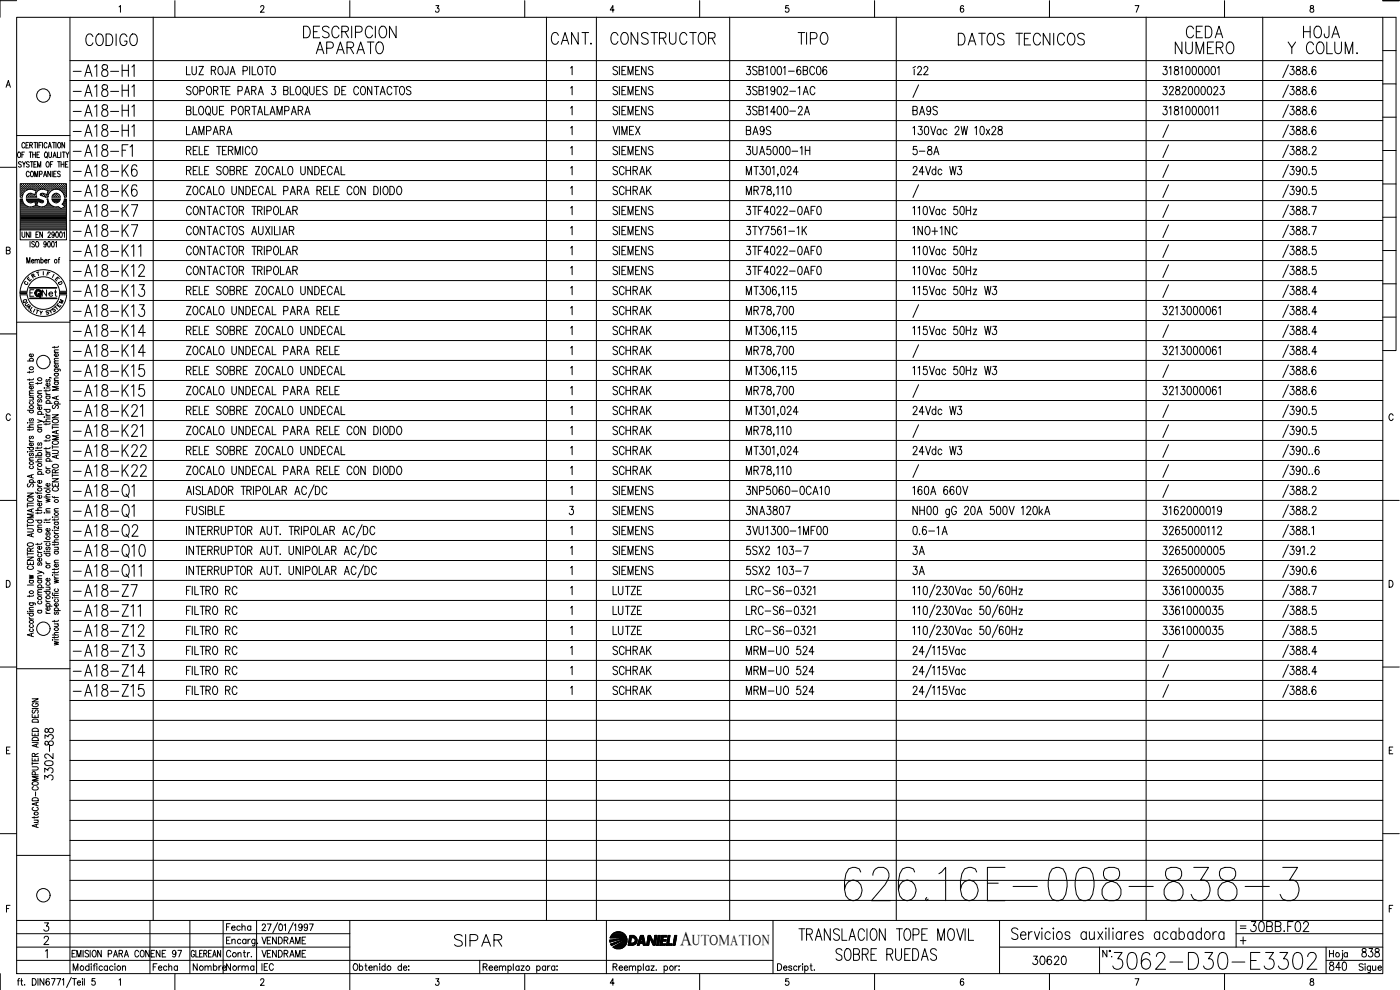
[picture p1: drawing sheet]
<svg xmlns="http://www.w3.org/2000/svg" width="420mm" height="297mm" viewBox="0 0 420 297" stroke-linecap="round" stroke-linejoin="round" font-family="sans-serif">
<defs><g id="words">
<text font-size="15.4" x="252.2" y="271.6">626.16E-008-838-3</text>
<text font-size="8.8" x="332.7" y="292.1">3062-D30-E3302</text>
<g font-size="7.5">
<text x="20.8" y="150.6">-A18-Q1</text>
<text x="20.8" y="156.6">-A18-Q1</text>
<text x="20.8" y="162.6">-A18-Q2</text>
<text x="20.8" y="168.6">-A18-Q10</text>
<text x="20.8" y="174.6">-A18-Q11</text>
</g>
<g font-size="7.1">
<text x="24.7" y="14.8">CODIGO</text>
<text x="90" y="12.7">DESCRIPCION</text>
<text x="93.8" y="17.3">APARATO</text>
<text x="164.4" y="14.5">CANT.</text>
<text x="182" y="14.5">CONSTRUCTOR</text>
<text x="238.1" y="14.5">TIPO</text>
<text x="286.5" y="14.8">DATOS TECNICOS</text>
<text x="351.4" y="17.3">NUMERO</text>
<text x="354.9" y="12.7">CEDA</text>
<text x="385.2" y="17.3">Y COLUM.</text>
<text x="389.8" y="12.7">HOJA</text>
<text x="20.8" y="30.3">-A18-H1</text>
<text x="20.8" y="48.3">-A18-F1</text>
<text x="20.8" y="66.3">-A18-K7</text>
<text x="20.8" y="72.3">-A18-K7</text>
<text x="20.8" y="84.3">-A18-K12</text>
<text x="20.8" y="90.3">-A18-K13</text>
<text x="20.8" y="96.3">-A18-K13</text>
<text x="20.8" y="102.3">-A18-K14</text>
<text x="20.8" y="108.3">-A18-K14</text>
<text x="20.8" y="114.3">-A18-K15</text>
<text x="20.8" y="120.3">-A18-K15</text>
<text x="20.8" y="126.3">-A18-K21</text>
<text x="20.8" y="132.3">-A18-K21</text>
<text x="20.8" y="138.3">-A18-K22</text>
<text x="20.8" y="144.3">-A18-K22</text>
<text x="20.8" y="180.3">-A18-Z7</text>
<text x="20.8" y="186.3">-A18-Z11</text>
<text x="20.8" y="192.3">-A18-Z12</text>
<text x="20.8" y="198.3">-A18-Z13</text>
<text x="20.8" y="204.3">-A18-Z14</text>
<text x="20.8" y="210.3">-A18-Z15</text>
<text x="135.1" y="285">SIPAR</text>
<text x="249.8" y="289.3">SOBRE RUEDAS</text>
</g>
<g font-size="6.6">
<text x="20.8" y="24">-A18-H1</text>
<text x="20.8" y="36">-A18-H1</text>
<text x="20.8" y="42">-A18-H1</text>
<text x="20.8" y="54">-A18-K6</text>
<text x="20.8" y="60">-A18-K6</text>
<text x="20.8" y="78">-A18-K11</text>
<text x="373.9" y="280.8">30BB.F02</text>
</g>
<text font-size="5.9" x="204.2" y="283.7">A</text>
<g font-size="5.7">
<text x="272.7" y="23.6">í22</text>
<text x="222.6" y="29.6">3SB1902-1AC</text>
<text x="222.6" y="35.6">3SB1400-2A</text>
<text x="272.7" y="35.6">BA9S</text>
<text x="54.7" y="41.6">LAMPARA</text>
<text x="222.6" y="41.6">BA9S</text>
<text x="222.6" y="47.6">3UA5000-1H</text>
<text x="272.7" y="47.6">5-8A</text>
<text x="182.7" y="53.6">SCHRAK</text>
<text x="272.7" y="53.6">24Vdc W3</text>
<text x="182.7" y="59.6">SCHRAK</text>
<text x="272.7" y="71.6">1NO+1NC</text>
<text x="182.7" y="89.6">SCHRAK</text>
<text x="182.7" y="95.6">SCHRAK</text>
<text x="182.7" y="101.6">SCHRAK</text>
<text x="182.7" y="107.6">SCHRAK</text>
<text x="182.7" y="113.6">SCHRAK</text>
<text x="182.7" y="119.6">SCHRAK</text>
<text x="182.7" y="125.6">SCHRAK</text>
<text x="272.7" y="125.6">24Vdc W3</text>
<text x="182.7" y="131.6">SCHRAK</text>
<text x="182.7" y="137.6">SCHRAK</text>
<text x="272.7" y="137.6">24Vdc W3</text>
<text x="182.7" y="143.6">SCHRAK</text>
<text x="222.6" y="149.6">3NP5060-0CA10</text>
<text x="272.7" y="149.6">160A 660V</text>
<text x="222.6" y="155.6">3NA3807</text>
<text x="222.6" y="167.6">5SX2 103-7</text>
<text x="272.7" y="167.6">3A</text>
<text x="222.6" y="173.6">5SX2 103-7</text>
<text x="272.7" y="173.6">3A</text>
<text x="182.7" y="179.6">LUTZE</text>
<text x="222.6" y="179.6">LRC-S6-0321</text>
<text x="182.7" y="185.6">LUTZE</text>
<text x="222.6" y="185.6">LRC-S6-0321</text>
<text x="182.7" y="191.6">LUTZE</text>
<text x="222.6" y="191.6">LRC-S6-0321</text>
<text x="182.7" y="197.6">SCHRAK</text>
<text x="222.6" y="197.6">MRM-UO 524</text>
<text x="182.7" y="203.6">SCHRAK</text>
<text x="222.6" y="203.6">MRM-UO 524</text>
<text x="182.7" y="209.5">SCHRAK</text>
<text x="222.6" y="209.5">MRM-UO 524</text>
<text x="16.9" y="225.1" transform="rotate(-90 16.9 225.1)">838</text>
<text x="16.9" y="235.3" transform="rotate(-90 16.9 235.3)">3302-</text>
<text x="308.7" y="290.7">30620</text>
<text x="397.9" y="292.5">840</text>
<text x="407.5" y="288.2">838</text>
</g>
<g font-size="5.3">
<text x="66.7" y="280.5">Fecha</text>
<text x="77.3" y="284.3">VENDRAME</text>
<text x="56.8" y="292.5">Nombre</text>
<text x="66.7" y="292.5">Norma</text>
<text x="77.3" y="288.6">VENDRAME</text>
</g>
<g font-size="4.9">
<text x="11.6" y="90">Net</text>
<text x="44.1" y="288.2">ENE 97</text>
</g>
<text font-size="4.4" x="207.8" y="283.7">UTOMATION</text>
<g font-size="4">
<text x="7.1" y="85.4">E</text>
<text x="8.1" y="84.7">R</text>
<text x="15.5" y="85.4">E</text>
<text x="5.6" y="92.1">Q</text>
<text x="6.7" y="93.8">A</text>
<text x="10.6" y="95.6">Y</text>
<text x="14.5" y="94.9">S</text>
</g>
<g font-size="3.5">
<text x="6" y="86.4">C</text>
<text x="16.2" y="86.4">D</text>
<text x="371.1" y="279.8">=</text>
</g>
</g></defs>
<!-- layer: DCA_A3E2|CART -->
<g fill="none" stroke="#000" stroke-width=".3">
<path d="M5 5.2h410v286.9h-410zM5 .2h-5v5M21 5.2v286.9M35.7 2.1l.5-.4v2M52.5 .2v5M78.2 2.1l.4-.4 .5 .1 .1 .3-.2 .6-.9 1h1.2M105 .2v5M130.8 1.7h.9l-.5 .7a.59 .59 0 0 1 .5 1 .59 .59 0 0 1-1-.1M157.5 .2v5M184.3 3h-1.2l.8-1.3v2M210 .2v5M236.6 1.7h-.8v.8a.63 .63 0 0 1 .9 0 .63 .63 0 0 1-.1 1 .63 .63 0 0 1-.9-.2"/>
<path d="M262.5 .2v5M289.2 2l-.4-.3a1.12 1.12 0 0 0 0 2 .56 .56 0 0 0 .5-.6 .56 .56 0 0 0-.5-.5 .56 .56 0 0 0-.6 .4M315 .2v5M340.7 1.7h1.1l-.8 2M367.5 .2v5M393.3 1.8v.6a.72 .72 0 0 1 .9 .4 .72 .72 0 0 1-.3 .9 .64 .64 0 0 1-.8-.7 .64 .64 0 0 1 .9-.6l.2-.3-.1-.3zM415 5.2h4v100h-4M415 .2h4.9M415 15.2h4M1.8 26.2l.7-2 .6 2M2.1 25.5h.8M415 35.2h4"/>
<path d="M415 25.2h4M0 50.2h5M5 40.7h16M5.5 45.7l.1-.1a.86 .86 0 0 1 .6 .8 .86 .86 0 0 1-.6 .9 1.09 1.09 0 0 1-.1-1.6zM6.1 57h.1M6.1 56.4h.1M6.1 55.7h.1M6.1 57.6h.1M6.1 58.3h.1M6.1 58.9h.1M6.1 59.8h.5M6.3 57.3h.2"/>
<path d="M6.3 56.7h.2M6.3 56h.2M6.3 55.4h.2M6.3 57.9h.2M6.3 58.6h.2M6.4 48.8l-.3-.3-.6 .3 .2 .3 .6 .3 .1 .5-.3 .3-.6-.3M6.4 55.3v.2M6.4 56v.1M6.4 56.6v.2M6.4 57.2v.2M6.4 57.9v.1M6.4 58.5v.2"/>
<path d="M6.6 46.4h.4M6.6 59.2h-.5v-4.1h13.8v4.1h-.6M6.6 59.7h-.5v9.3h13.8v-9.3h-.6M6.6 57h.2M6.6 56.4h.2M6.6 55.7h.2M6.6 57.6h.2M6.6 58.3h.2M6.7 59.7l.2 .7M6.7 48.5l.5 .8 .5-.8M6.7 55.7v.1M6.7 56.3v.2"/>
<path d="M6.7 56.9v.2M6.7 57.6v.1M6.7 58.2v.2M6.9 58.4l-.2 .7M7 57.3h.1M7 56.7h.1M7 56h.1M7 55.4h.1M7.1 55.3v.2M7.1 56v.1M7.1 56.6v.2M7.1 57.2v.2"/>
<path d="M7.2 49.3v.9M7.3 57h.2M7.3 56.4h.2M7.3 55.7h.2M7.3 45.6h-.7v1.7M7.4 55.7v.1M7.4 56.3v.2M7.4 56.9v.2M7.5 43.1a.47 .47 0 0 0-.6-.3 .47 .47 0 0 0-.3 .6v.4a.47 .47 0 0 0 .3 .6 .47 .47 0 0 0 .6-.4M7.6 56.7h.1M7.6 56h.1M7.6 55.4h.1"/>
<path d="M7.7 55.3v.2M7.7 56v.1M7.7 56.6v.2M7.8 43.5h.5M7.9 59.2h3.1M7.9 59.7h3.7M7.9 57h.1M7.9 56.4h.2M7.9 55.7h.2M7.9 59.7l.1 .3M8 55.7v.1M8 56.3v.2"/>
<path d="M8 56.9v.1M8 58.8l-.1 .3M8 58.9h.1M8 59.8h3.7M8.3 56.7h.1M8.3 56h.1M8.3 55.4h.1M8.3 58.6h.1M8.3 55.3v.2M8.3 56v.1M8.3 56.6v.2M8.3 58.5v.2"/>
<path d="M8.6 42.7h-.8v1.7h.8M8.6 56.4h.1M8.6 55.7h.1M8.6 58.9h.1M8.6 58.3h.1M8.6 55.7v.1M8.6 56.3v.2M8.6 58.2v.2M8.6 58.8v.2M8.8 48.8l-.3-.3-.6 .3 .1 .3 .8 .6-.3 .5-.6-.3M8.8 51.8a.46 .46 0 0 0-.6-.4 .46 .46 0 0 0-.3 .6l.2 .9 .4 .1 .3-.4M8.8 45.6h.8"/>
<path d="M8.9 56.7h.1M8.9 56h.1M8.9 55.4h.1M8.9 58.6h.1M8.9 43.5h.7l.1-.6-.8-.2v1.7M9 55.3v.2M9 56v.1M9 56.6v.1M9 58.5v.2M9.1 48.5h.8M9.1 45.6v1.7M9.2 56.4h.2"/>
<path d="M9.2 55.7h.2M9.2 58.3h.2M9.2 58.9h.2M9.3 55.7v.1M9.3 56.3v.2M9.3 58.2v.2M9.3 58.8v.2M9.3 43.5l.4 .9M9.4 51.5l.1-.1a.86 .86 0 0 1 .6 .8 .86 .86 0 0 1-.6 .8 1.2 1.2 0 0 1-.1-1.5zM9.5 58l-.8 .1-.7 .7M9.5 48.5v1.7M9.5 56.7h.2"/>
<path d="M9.5 56h.2M9.5 55.4h.2M9.5 58.6h.2M9.6 55.3v.2M9.6 56v.1M9.6 56.6v.2M9.6 58.5v.2M9.8 46.4h.8M9.8 45.6v1.7M9.8 56.4h.2M9.8 55.7h.2M9.8 58.9h.2"/>
<path d="M9.9 56.9l.9 .3-.3 1.2-1-.3M9.9 56.9a2.52 2.52 0 0 0-3.1 1.5M9.9 55.7v.1M9.9 56.3v.2M9.9 58.3v.1M9.9 58.8v.2M10.2 42.7h.8M10.2 49.3h.4M10.2 56.7h.1M10.2 56h.1M10.2 55.4h.1M10.2 58.6h.1"/>
<path d="M10.2 55.3v.2M10.2 56v.1M10.2 56.6v.2M10.2 58.5v.2M10.4 53v-1.6l.5 1.6 .4-1.6v1.6M10.5 57h.1M10.5 56.4h.1M10.5 55.7h.1M10.5 58.9h.1M10.5 55.7v.1M10.5 56.3v.2M10.5 56.9v.1"/>
<path d="M10.5 58.8v.2M10.6 42.7v1.7M10.6 58.3h.1M10.6 45.6v1.7M10.8 56.7h.1M10.8 56h.1M10.8 55.4h.1M10.9 57.3h.1M10.9 55.3v.2M10.9 56v.1M10.9 56.6v.2M10.9 48.5h-.7v1.7h.7"/>
<path d="M11.1 46.4h.5M11.1 57h.2M11.1 56.4h.2M11.1 55.7h.2M11.2 55.7v.1M11.2 56.3v.2M11.2 56.9v.2M11.2 42.7v1.7M11.3 50.2v-1.7l.5 1.7 .4-1.7v1.7M11.4 56.7h.2M11.4 56h.2M11.4 55.4h.2"/>
<path d="M11.5 55.3v.2M11.5 56v.1M11.5 56.6v.2M11.5 57.1a1.46 1.46 0 0 0-.4 2M11.6 59.7l.2 .1M11.7 43.5h.4M11.7 56.4h.2M11.7 55.7h.2M11.8 59.8l1 .3M11.8 55.7v.1M11.8 56.3v.2M11.8 57l-.2 .1"/>
<path d="M11.9 45.6h-.8v1.7h.8M11.9 52.3l.7-.2-.1-.6-.6-.1v1.6M12.1 56.7h.1M12.1 56h.1M12.1 55.4h.1M12.1 55.3v.2M12.1 56v.1M12.1 56.6v.2M12.2 58.2v.4M12.2 58.6l1.4 .6h.8M12.4 56.4h.1M12.4 55.7h.1"/>
<path d="M12.4 58.3h.1M12.4 42.7h-.7v1.7M12.4 55.7v.1M12.4 56.3v.2M12.4 58.2v.2M12.7 56.7h.1M12.7 56h.1M12.7 55.4h.1M12.7 58.6h.1M12.7 42.7v1.7M12.8 56.8l.7 .1M12.8 56.8l-1 .2"/>
<path d="M12.8 55.3v.2M12.8 56v.1M12.8 56.6v.1M12.8 58.5v.2M13 56.4h.2M13 55.7h.2M13 58.3h.2M13.1 53l.4-1.6 .5 1.6M13.1 55.7v.1M13.1 56.3v.2M13.1 58.2v.2M13.3 52.5h.5"/>
<path d="M13.3 56.7h.2M13.3 56h.2M13.3 55.4h.2M13.3 58.6h.2M13.4 55.3v.2M13.4 56v.1M13.4 56.6v.2M13.4 58.5v.2M13.5 56.9l.9 .3-.3 1.2-1.2-.4-.7 .2M13.6 45.7l.1-.1a.86 .86 0 0 1 .6 .8 .86 .86 0 0 1-.6 .9 1.14 1.14 0 0 1-.1-1.6zM13.6 56.4h.2M13.6 55.7h.2"/>
<path d="M13.6 58.9h.2M13.7 55.7v.1M13.7 56.3v.2M13.7 58.8v.2M13.9 47l.3 .4M14 56.7h.1M14 56h.1M14 55.4h.1M14 58.6h.1M14.1 48.6l.1-.1a.86 .86 0 0 1 .6 .8 .86 .86 0 0 1-.6 .9 1.09 1.09 0 0 1-.1-1.6zM14.1 55.3v.2M14.1 56v.1"/>
<path d="M14.1 56.6v.2M14.1 58.5v.2M14.1 43.1l-.3-.4a.86 .86 0 0 0-.6 .9 .86 .86 0 0 0 .6 .8l.3-.4M14.3 58.9h.1M14.3 57h.1M14.3 56.4h.1M14.3 55.7h.1M14.3 58.3h.1M14.4 59.7h-.3a1.7 1.7 0 0 1-.3 1.9 1.7 1.7 0 0 1-2 .3M14.4 55.7v.1M14.4 56.3v.2M14.4 56.9v.2"/>
<path d="M14.4 58.2v.2M14.4 59.7l.1 .7M14.4 57.6h.1M14.5 44.4l.4-1.7 .5 1.7M14.6 57.3h.1M14.6 56.7h.1M14.6 56h.1M14.6 55.4h.1M14.6 57.9h.1M14.6 45.6l.1 1.5 .3 .2 .4-.2 .1-1.5M14.6 43.8h.6M14.7 55.3v.2"/>
<path d="M14.7 56v.1M14.7 56.6v.2M14.7 57.2v.2M14.7 57.9h.1M14.9 57h.2M14.9 56.4h.2M14.9 55.7h.2M15 55.7v.1M15 56.3v.2M15 56.9v.2M15.1 49.3h.5M15.2 51.4v1.6l-.8-1.6v1.6"/>
<path d="M15.2 56.7h.2M15.2 56h.2M15.2 55.4h.2M15.3 55.3v.2M15.3 56v.1M15.3 56.6v.2M15.5 56.4h.2M15.5 55.7h.2M15.6 59.2h2.5M15.6 59.7h2.5M15.6 59.1a1.25 1.25 0 0 1 1.2-1.1 1.25 1.25 0 0 1 1.3 1.1M15.6 59.7l.1 .3"/>
<path d="M15.6 56.9l-.1 .1M15.6 55.7v.1M15.6 56.3v.2M15.7 51.4v1.6M15.7 59.8h2.2M15.7 42.7h.9M15.9 48.5h-.8v1.7M15.9 56.7h.1M15.9 56h.1M15.9 55.4h.1M15.9 47.3l.5-1.7 .5 1.7M16 58.6h.1"/>
<path d="M16 55.3v.2M16 56v.1M16 56.6v.2M16 58.6v.1M16.1 46.7h.6M16.1 52.2h.5M16.2 42.7v1.7M16.2 56.4h.1M16.2 55.7h.1M16.2 58.9h.1M16.3 55.7v.1M16.3 56.3v.2"/>
<path d="M16.3 58.8v.2M16.3 58.3v.1M16.5 56.7h.1M16.5 56h.1M16.5 55.4h.1M16.5 58.6h.1M16.6 55.3v.2M16.6 56v.1M16.6 56.6v.1M16.6 58.5v.2M16.8 42.7v1.7M16.8 56.4h.2"/>
<path d="M16.8 55.7h.2M16.8 58.3h.2M16.8 58.9h.2M16.9 51.4h-.8v1.6h.8M16.9 55.7v.1M16.9 56.3v.2M16.9 58.2v.2M16.9 58.8v.2M17.1 56.7h.2M17.1 56h.2M17.1 55.4h.2M17.1 58.6h.2"/>
<path d="M17.2 45.6v1.7h.7M17.2 55.3v.2M17.2 56v.1M17.2 56.6v.1M17.2 58.5v.2M17.3 48.5h.8M17.4 56.4h.2M17.4 55.7h.2M17.4 58.9h.2M17.5 42.8l.2-.1a.86 .86 0 0 1 .6 .9 .86 .86 0 0 1-.6 .8 1.09 1.09 0 0 1-.2-1.6zM17.5 55.7v.1M17.5 56.3v.2"/>
<path d="M17.5 58.8v.2M17.7 48.5v1.7M17.8 56.7h.1M17.8 56h.1M17.8 55.4h.1M17.8 57l.8 .5M17.8 57a2.53 2.53 0 0 0-3.4 2.1M17.9 55.3v.2M17.9 56v.1M17.9 56.6v.2M18.1 51.6a.41 .41 0 0 0-.7-.2 .41 .41 0 0 0 .1 .7l.4 .2a.43 .43 0 0 1 0 .7 .43 .43 0 0 1-.6-.2M18.1 57h.1"/>
<path d="M18.1 56.4h.1M18.1 55.7h.1M18.1 59.7l-.1 .3M18.2 55.7v.1M18.2 56.3v.2M18.2 56.9v.2M18.2 45.6v1.7M18.3 49.3h.9M18.3 48.5v1.7M18.4 56.7h.1M18.4 56h.1M18.4 55.4h.1"/>
<path d="M415 55.2h4M415 45.2h4M1.9 75.1l1-.1 .1-.6-1.1-.2v2l1.1-.2v-.5l-.3-.4M6.1 69v3h13.8v-3M6.1 64.6h13.7M6.1 64.3h13.7M6.1 64h13.7M6.1 63.7h13.7M6.1 63.4h13.7M6.1 63h13.7M6.1 62.7h12.1M6.1 62.4h11.8"/>
<path d="M6.1 62.1h2.3M6.1 61.8h1.6M6.1 61.5h1.3M6.1 61.1h1M6.1 60.8h.8M6.1 60.5h.6M6.1 60.2h.5M6.1 64.9h13.7M6.1 65.3h13.7M6.1 65.6h13.7M6.1 65.9h13.7M6.1 66.2h13.7"/>
<path d="M6.1 66.5h13.7M6.1 66.8h13.7M6.1 67.2h13.7M6.1 67.5h13.7M6.1 67.8h13.7M6.1 68.1h13.7M6.1 68.4h13.7M6.1 68.7h13.7M6.6 69.6v1.2l.4 .4 .4-.2 .1-1.4M6.8 60.5l.3 .4a2.5 2.5 0 0 0 2.8 1.1M8 60l.7 .8h.8M8 78.9v-1.6l.5 1.6 .5-1.6v1.6"/>
<path d="M8.2 60.2h4.5M8.4 60.5h1.7M8.8 69.6v1.6l-.9-1.6v1.6M9 72.5v1.6M9.2 69.6v1.6M9.4 78.3h.8l-.2-.4a.48 .48 0 0 0-.6 .5 .48 .48 0 0 0 .6 .5l.2-.2M9.5 60.8l1-.3 .2 1.2-.8 .3M9.9 62.1h2M10.3 72.7a.41 .41 0 0 0-.6-.2 .41 .41 0 0 0 0 .7l.4 .1a.44 .44 0 0 1 .2 .7 .44 .44 0 0 1-.7 .1l-.1-.2M10.5 78.1l.3-.3 .3 .1 .1 1M10.5 77.8v1.1M10.5 60.5h.7"/>
<path d="M10.6 60.8h.5M10.7 61.1h.3M10.8 61.8h.2M10.8 61.5h.2M10.8 70.4h.5M10.9 72.5h.1a.82 .82 0 0 1 .7 .8 .82 .82 0 0 1-.8 .8l-.2-.6zM11.2 78.1l.3-.3 .3 .1v1M11.6 69.6h-.8v1.6h.8M11.7 60.5h1.3M12.3 78l.1-.1a.48 .48 0 0 1 .6 .5 .48 .48 0 0 1-.6 .5l-.1-.2M12.3 77.3v1.6M12.7 69.6v1.6l-.8-1.6v1.6"/>
<path d="M12.8 60.1a.45 .45 0 0 1 .1 .7 .45 .45 0 0 1-.6 0l-1-.3-.3 1.2 .8 .3M13.3 62.1h2.8M13.4 78.3h.7l-.1-.4a.48 .48 0 0 0-.6 .5 .48 .48 0 0 0 .6 .5l.1-.2M13.8 61.8h1.7M13.9 73l-.2 .4a.45 .45 0 0 1-.6-.4 .45 .45 0 0 1 .6-.5 .84 .84 0 0 1 .3 1 .84 .84 0 0 1-.8 .6v-.2M14.1 61.5h1M14.3 61.1h.5M14.4 60.8h.2M14.4 70a.38 .38 0 0 1 .5-.4 .38 .38 0 0 1 .1 .6l-.6 1h.8M14.4 60.5h.1M14.5 72.5h.1a.96 .96 0 0 1 0 1.6l-.3-.7zM14.5 77.8v1.1"/>
<path d="M14.5 60.5l.3 .4a2.51 2.51 0 0 0 2.7 1.1M14.9 77.8l-.4 .5M15.6 72.5h.2a.96 .96 0 0 1 0 1.6h-.2l-.1-.7zM15.7 60a1.23 1.23 0 0 0 1.1 .9 1.23 1.23 0 0 0 1.2-.9M15.9 60.2h1.9M16.1 60.5h1.4M16.3 70.1l-.2 .5a.46 .46 0 0 1-.6-.5 .46 .46 0 0 1 .6-.4l.2 .4-.2 1-.5-.1M16.6 72.8l.3-.3v1.6M16.9 69.7l.2-.1a.96 .96 0 0 1 0 1.6l-.4-.6zM17.4 62l.9 .6 1.1-.6M17.5 77.8h.4M17.9 77.3l-.2 .3v1.3"/>
<path d="M18 69.7a.81 .81 0 0 1 .8 .6 .81 .81 0 0 1-.5 .9l-.3-.1-.1-.5zM415 75.2h4M415 65.2h4M5 96.7h16M6 87.4a7 7 0 0 1 7-6.5 7 7 0 0 1 7 6.5M6 88.5a7 7 0 0 0 7 6.4 7 7 0 0 0 7-6.4M8.2 87.4a4.9 4.9 0 0 1 4.8-4.4 4.9 4.9 0 0 1 4.9 4.4M8.2 88.5a4.9 4.9 0 0 0 4.8 4.3 4.9 4.9 0 0 0 4.9-4.3h2.1M8.9 86.3h8.2v.1h-8.2M8.9 89.4h8.2v.2h-8.2zM9 86.3h8M9 89.5h8"/>
<path d="M10.2 86.9h-1.2v2M15 81.8l-.6-.2-.3 1M17.9 87.8h2.1v.2h-2.1zM17.9 88h2M415 95.2h4M415 85.2h4M0 100.2h5M8.2 108.3h1.8M8.8 111.4v.5M8.8 113.7v.5M8.8 119.3h1.2M8.8 118.8h1.2"/>
<path d="M8.8 115.5h1.2M9.1 108.3l-.2-.1a.55 .55 0 0 1 .5-.7 .55 .55 0 0 1 .5 .7l-.1 .1M9.7 119.3l.3 .4-.1 .3h-1.1M9.8 115.9l.1 .1a.53 .53 0 0 1-.5 .7 .53 .53 0 0 1-.4-.8h.4v.8M9.8 106.2l.1 .1a.53 .53 0 0 1-.5 .8 .53 .53 0 0 1-.4-.8l.4-.1v.8M10 118l-1.1 .1-.1 .3 .4 .4M10 117.2l-1.1 .1-.1 .4 .4 .3M10 114.7l-1.1 .1-.1 .3 .4 .4M10 113.6l-.1 .3h-1.7M10 111.4l-.3 .3h-1.5M11.3 114.8v.5M11.3 118.1h1.2"/>
<path d="M11.6 119.9l-.3 .3 .1 .4h.4l.2-.6 .3-.1 .2 .3-.2 .5M12.5 117.2l-1.1 .1-.1 .4 .4 .4M12.5 114.7l-.1 .3h-1.7M13.2 116.4h.2zM13.8 117.8l.1 .3 .5 .2M13.8 117v.5M13.8 118.9h1.2M13.8 118.3h1.2M13.8 116.4h1.2M14.1 118.9l-.2 .1a.53 .53 0 0 0 .5 .7 .53 .53 0 0 0 .4-.8M14.1 113.9l-.3 .3 .1 .4h.4l.2-.7h.3l.2 .3-.2 .4M14.8 115l.1 .2a.56 .56 0 0 1-.5 .7 .56 .56 0 0 1-.5-.7l.5-.2v.9"/>
<path d="M14.9 113.3l.5 .1M15 116.9l-.3 .3h-1.5M16.3 110.7l1.6 .1 .1 .5M16.3 104v.4M16.3 114.6h1.2M16.3 114.2h1.2M16.3 112h1.2M16.3 109h1.2M16.3 105.7h1.2M16.6 114.6l-.2 .2a.52 .52 0 0 0 .6 .7 .52 .52 0 0 0 .3-.9M16.6 112l-.2 .2a.53 .53 0 0 0 .5 .7 .53 .53 0 0 0 .5-.7l-.1-.2M16.6 110.7a.54 .54 0 0 0 0 .9 .54 .54 0 0 0 .8-.3l.1-.3-.2-.3"/>
<path d="M16.9 119v.7M17.3 109.4l.1 .1a.54 .54 0 0 1-.5 .8 .54 .54 0 0 1-.5-.8l.4-.1v.9M17.3 106.1l.1 .2a.53 .53 0 0 1-.5 .7 .53 .53 0 0 1-.5-.7l.4-.2v.9M17.5 118.8l-1.8 .6 1.8 .5M17.5 116h-1.8l1.8 .6-1.8 .5h1.8M17.5 113.4l-1.1 .1-.1 .3 .4 .4M17.5 108.3h-1.1l-.1 .4 .4 .3M17.5 107.5l-1.1 .1-.1 .3 .4 .4M17.5 105h-1.1l-.1 .4 .4 .3M17.5 103.9l-.3 .3h-1.5M3.1 124.7a.63 .63 0 0 0-.8-.5 .63 .63 0 0 0-.4 .7v.5a.63 .63 0 0 0 .4 .8 .63 .63 0 0 0 .8-.5M8.2 135.5h.2z"/>
<path d="M8.2 126.9h.2zM8.2 128.2h1.8M8.2 134.3h1.8M8.2 123.1h1.8M8.8 132l.1 .3 .5 .2M8.8 128.7v.5M8.8 138.1h1.2M8.8 135.5h1.2M8.8 132.5h1.2M8.8 126.9h1.2M9.1 139.8l-.2 .1a.55 .55 0 0 0 .5 .7 .55 .55 0 0 0 .5-.7l-.1-.1M9.1 136l-.3 .3 .1 .4h.4l.2-.6 .3-.1 .2 .3-.2 .5"/>
<path d="M9.1 134.3l-.2 .1a.55 .55 0 0 0 .5 .7 .55 .55 0 0 0 .5-.7l-.1-.1M9.1 130.9l-.3 .3 .1 .4h.4l.2-.6 .3-.1 .2 .3-.2 .4M9.1 125.6l-.3 .3 .1 .4h.4l.2-.6 .3-.1 .2 .3-.2 .5M9.1 123.1l-.2 .1a.55 .55 0 0 0 .5 .7 .55 .55 0 0 0 .5-.7l-.1-.1M9.1 120.5l-.2 .1a.55 .55 0 0 0 .5 .7 .55 .55 0 0 0 .5-.7l-.1-.1M9.8 133a.57 .57 0 0 1-.3 .9 .57 .57 0 0 1-.7-.7l.6-.2v.8M10 137.3l-1.1 .1-.1 .3 .4 .4M10 128.6l-.3 .4h-1.5M10 127.5h-1.1l-.1 .4 .4 .3M10.7 137.1h.2zM10.7 135.2h.2zM10.7 138.6h1.8"/>
<path d="M10.7 136.6h1.8M11.3 125.9l1.2 .5-1.2 .4M11.3 121l.1 .4 .5 .2M11.3 134.1v.5M11.3 137.1h1.2M11.3 135.2h1.2M11.3 128.8h1.2M11.3 128.3h1.2M11.3 124.3h1.8M11.3 121.6h1.2M11.6 136.6l-.2-.1a.54 .54 0 0 1 .6-.8 .54 .54 0 0 1 .3 .9M11.6 132.8l-.3 .3 .1 .4h.4l.2-.6 .3-.1 .2 .3-.2 .5"/>
<path d="M11.6 128.8l-.2 .1a.54 .54 0 0 0 .6 .8 .54 .54 0 0 0 .3-.9M11.6 124.3l-.2-.2a.54 .54 0 0 1 .6-.7 .54 .54 0 0 1 .3 .9M12.3 122.1l.1 .1a.56 .56 0 0 1-.5 .7 .56 .56 0 0 1-.5-.7l.5-.1v.8M12.5 137.8l-1.1 .1-.1 .3 .4 .4M12.5 134.1l-.3 .3h-1.5M12.5 127.5h-1.1l-.1 .4 .4 .4M12.5 126.4l.5 .2 .1 .3M13.2 125.1h.2zM13.2 126.5h1.8M13.2 122.8h1.8M13.8 135.2l.1 .3 .5 .2M13.8 124.1l.1 .3 .5 .2"/>
<path d="M13.8 127v.5M13.8 132v.5M13.8 134.3v.5M13.8 138.4h1.8M13.8 136.2h1.2M13.8 135.7h1.2M13.8 125.1h1.2M13.8 124.6h1.2M13.8 121h1.8M14.1 138.4l-.2-.2a.53 .53 0 0 1 .5-.7 .53 .53 0 0 1 .4 .9M14.1 136.2l-.2 .1a.53 .53 0 0 0 .5 .8 .53 .53 0 0 0 .4-.9M14.1 122.8a.56 .56 0 0 0 .2 1 .56 .56 0 0 0 .7-.7l-.2-.3"/>
<path d="M14.1 121l-.2-.1a.53 .53 0 0 1 .5-.7 .53 .53 0 0 1 .4 .8M15 134.2l-.3 .4h-1.5M15 131.9l-.3 .4h-1.5M15 126.9l-.3 .4h-1.5M15 125.7l-1.1 .1-.1 .3 .4 .4M15.7 135.1h1.3l.5 .4-.2 .5-1.6 .1M15.7 124.4h1.8l-1.8 1h1.8M15.7 128.2h1.8M15.7 127.7v1M15.7 133.6v1M15.7 134.1h1.8M15.7 127.5h1.8"/>
<path d="M15.8 139.6a.9 .9 0 0 1 1-.4 .9 .9 0 0 1 .6 1 .9 .9 0 0 1-1 .3 .9 .9 0 0 1-.6-.9zM15.8 132.5a.9 .9 0 0 1 1-.3 .9 .9 0 0 1 .6 .9 .9 .9 0 0 1-1 .3 .9 .9 0 0 1-.6-.9zM15.8 126.1a.9 .9 0 0 1 1-.4 .9 .9 0 0 1 .6 .9 1.06 1.06 0 0 1-1.7-.4zM16 121.6l-.3 .3 .3 .7 .4-.1 .4-.8 .5-.1 .2 .3-.2 .7M16.3 121.2h1.8M16.6 121.2l-.2-.1a.51 .51 0 0 1 .6-.7 .51 .51 0 0 1 .3 .8M16.9 129.3v.7M16.9 136.7v.7M17.5 136.5l-1.8 .6 1.8 .5M17.5 130.8h-1.8l1.8 .5-1.8 .6h1.8M17.5 129.1l-1.8 .6 1.8 .5M418.1 124.7a.63 .63 0 0 0-.8-.5 .63 .63 0 0 0-.4 .7v.5a.63 .63 0 0 0 .4 .8 .63 .63 0 0 0 .8-.5"/>
<path d="M0 150.1h5M8.2 158.7h1.3l.5 .4-.1 .3-.4 .2h-1.3M8.2 147.9h1.8l-1.8 1h1.8M8.2 151.2v1M8.2 157.1v1M8.2 157.6h1.8M8.2 151.8h1.8M8.2 151h1.8M8.3 156.1a.9 .9 0 0 1 1-.4 .9 .9 0 0 1 .6 .9 1.05 1.05 0 0 1-1.7-.4zM8.3 149.6a.9 .9 0 0 1 1-.4 .9 .9 0 0 1 .6 .9 .9 .9 0 0 1-1 .4 .9 .9 0 0 1-.6-.9zM8.5 145.1l-.3 .4 .3 .6 .3-.1 .7-.9 .5 .4-.2 .6M8.8 144.7h1.8"/>
<path d="M9.1 144.7l-.2-.1a.55 .55 0 0 1 .5-.7 .55 .55 0 0 1 .5 .7l-.1 .1M9.4 142.6v.6M9.4 152.8v.7M10 154.2h-1.8l1.8 .6-1.8 .5h1.8M10 152.6l-1.8 .6 1.8 .5M10 142.4l-1.8 .5 1.8 .6M10.7 147.6l.3 .4h1.5M10.7 156.1h1.8M10.7 153.1h1.8M11.3 149.9l.1 .4 .5 .2M11.3 145.4l.1 .3 .5 .3M11.3 140.3l.1 .4 .5 .2"/>
<path d="M11.3 147.7v.5M11.3 153.7v.5M11.3 158.9h1.2M11.3 158.4h1.2M11.3 150.5h1.2M11.3 146h1.2M11.3 142.3h1.8M11.3 140.9h1.2M11.6 158.9a.56 .56 0 0 0 .2 .9 .56 .56 0 0 0 .7-.7l-.2-.2M11.6 156.1l-.2 .1a.54 .54 0 0 0 .6 .8 .54 .54 0 0 0 .3-.9M11.6 142.3l-.2-.1a.54 .54 0 0 1 .6-.8 .54 .54 0 0 1 .3 .9M12.3 150.9a.51 .51 0 0 1 0 .7 .51 .51 0 0 1-.7 .1 .51 .51 0 0 1-.1-.7l.4-.1v.9"/>
<path d="M12.3 148.7a.51 .51 0 0 1 0 .7 .51 .51 0 0 1-.7 0 .51 .51 0 0 1-.1-.7h.4v.8M12.3 144.1a.51 .51 0 0 1 0 .7 .51 .51 0 0 1-.7 .1 .51 .51 0 0 1-.1-.7l.4-.1v.9M12.5 157.6h-1.1l-.1 .4 .4 .4M12.5 153.6l-.1 .3-1.7 .1M12.5 152.3l-1.1 .1-.1 .4 .4 .3M13.2 156.7h.2zM13.2 153.9h.2zM13.2 149.1h1.8M13.2 146.5h1.8M13.8 149.5l1.2 .3-1.2 .3 1.2 .3-1.2 .3M13.8 140.1l.1 .3 .5 .2M13.8 156.7h1.2"/>
<path d="M13.8 155.7v.5M13.8 153.9h1.2M13.8 153.4h1.2M13.8 140.6h1.2M14.1 159.8l-.3 .3 .1 .4h.4l.2-.6 .3-.1 .2 .3-.2 .5M14.8 158.6l.1 .1a.53 .53 0 0 1-.5 .7 .53 .53 0 0 1-.4-.8h.4v.8M14.8 145.1l.1 .1a.56 .56 0 0 1-.5 .7 .56 .56 0 0 1-.5-.7l.5-.1v.8M15 155.7l-.3 .3h-1.5M15 152.6h-1.1l-.1 .4 .4 .4M15 148.4h-1.1l-.1 .4 .4 .3M15.7 159.1h.2zM15.7 155.1h.2z"/>
<path d="M15.7 148.9l.3 .4h1.5M15.7 145v.9h1.8v-.9M15.7 143.6h1.8l-1.8 1h1.8M15.7 142.6h1.8M15.7 142.1v1M16.1 146.3a.55 .55 0 0 0-.4 .7 .55 .55 0 0 0 .7 .3h.4a.54 .54 0 0 0 .7-.4 .54 .54 0 0 0-.4-.6M16.3 159.5l.5 .6M16.3 153.4h1.2M16.3 149v.5M16.3 155.7v.5M16.3 159.1h1.2M16.3 156.7h1.2"/>
<path d="M16.3 155.1h1.2M16.6 156.7l-.2 .1a.53 .53 0 0 0 .5 .7 .53 .53 0 0 0 .5-.7l-.1-.1M16.6 141.8l-.1-.8h-.6l-.2 .8h1.8M16.6 145.4v.5M17.5 157.9v.8l-1.2-.8v.8M17.5 155.6l-.3 .4h-1.5M17.5 152.6l-1.1 .1-.1 .3 .4 .4M17.5 140.9l-.9 .5M415 150.1h4.9M1.9 174.1a1.03 1.03 0 0 1 1.2 1.1 1.03 1.03 0 0 1-1.2 1zM8.2 168.5v.9h1.8v-.9M8.2 167.2h1.8l-1.8 .9h1.8"/>
<path d="M8.2 175.5h1.8M8.2 166.1h1.8M8.2 165.6v1M8.3 163.1a1.05 1.05 0 0 1 1.7 .4 1.01 1.01 0 0 1-1 .5 1.01 1.01 0 0 1-.8-.7zM8.6 169.8a.53 .53 0 0 0-.4 .7 .53 .53 0 0 0 .7 .3h.5a.53 .53 0 0 0 .6-.3 .53 .53 0 0 0-.4-.7M8.8 172.6l1.2 .2-1.2 .3 1.2 .3-1.2 .3M8.8 178.6v.5M8.8 174.1h1.2M9.1 174.1l-.2 .2a.56 .56 0 0 0 .5 .7 .56 .56 0 0 0 .5-.7l-.1-.2M9.1 165.4l-.1-.9h-.7l-.1 .9h1.8M9.1 168.9v.5M9.4 160.2v.7"/>
<path d="M10 178.5l-.3 .4h-1.5M10 160l-1.8 .6 1.8 .5M10 164.4l-.9 .5M11.3 171.2l1.2 .4-1.2 .5M11.3 165.2l.1 .4 .5 .2M11.3 178.5h1.2M11.3 176.3h1.8M11.3 174.1h1.2M11.3 173.6h1.2M11.3 165.8h1.2M11.3 163v.5M11.6 176.3l-.2-.1a.54 .54 0 0 1 .6-.8 .54 .54 0 0 1 .3 .9"/>
<path d="M11.6 174.1l-.2 .1a.54 .54 0 0 0 .6 .8 .54 .54 0 0 0 .3-.9M11.6 168.8l-.3 .3 .1 .5h.4l.2-.7 .3-.1 .2 .3-.2 .5M11.6 166.2l-.2 .2a.54 .54 0 0 0 .6 .7 .54 .54 0 0 0 .3-.9M12.3 167.5a.51 .51 0 0 1 0 .7 .51 .51 0 0 1-.7 .1 .51 .51 0 0 1-.1-.7l.4-.1v.9M12.3 163.9a.51 .51 0 0 1 0 .8 .51 .51 0 0 1-.7 0 .51 .51 0 0 1-.1-.7l.4-.1v.9M12.5 177.7l-1.1 .1-.1 .4 .4 .3M12.5 176.9l-1.1 .1-.1 .4 .4 .3M12.5 172.7l-1.1 .1-.1 .4 .4 .4M12.5 171.6l.6 .3v.3M12.5 162.9l-.3 .4h-1.5M13.2 165.4h.2zM13.2 177.4h1.8"/>
<path d="M13.2 166h1.8M13.2 162.5h1.8M13.8 180l.1 .3 .5 .2M13.8 168.5l.1 .4 .5 .2M13.8 176.2h1.2M13.8 169.1h1.2M13.8 165.4h1.2M14.1 177.4a.56 .56 0 0 0 .2 1 .56 .56 0 0 0 .7-.7l-.2-.3M14.1 174.8l-.2 .1a.52 .52 0 0 0 .6 .7 .52 .52 0 0 0 .3-.8M14.1 166l-.2 .1a.53 .53 0 0 0 .5 .8 .53 .53 0 0 0 .4-.9M14.1 164.2l-.3 .3 .1 .4h.4l.2-.7h.3l.2 .3-.2 .5M14.1 162.9l-.2 .2a.53 .53 0 0 0 .5 .7 .53 .53 0 0 0 .4-.9"/>
<path d="M14.7 176.2l.3 .4-.1 .3-1.1 .1M14.8 173.5a.5 .5 0 0 1 0 .7 .5 .5 0 0 1-.7 .1 .5 .5 0 0 1-.1-.7l.4-.1v.9M15.7 178.3l.3 .4h1.5M15.7 178h.2zM15.7 172.5h.2zM15.7 162.7h1.8M15.8 179.3v.1zM16.3 173.9l1.2 .2-1.2 .3 1.2 .3-1.2 .2M16.3 172.9l.5 .6M16.3 165.4h1.2M16.3 163.2v.4M16.3 170.6v.5"/>
<path d="M16.3 171.5v.5M16.3 178.4v.5M16.3 179.4h1.2M16.3 178h1.2M16.3 173.5h1.2M16.3 172.5h1.2M16.3 168.9h1.2M16.3 164.2h1.2M16.3 160.1h1.2M16.6 179.8l-.2 .2a.51 .51 0 0 0 .6 .7 .51 .51 0 0 0 .3-.9M16.6 176.7l-.2 .1a.53 .53 0 0 0 .5 .7 .53 .53 0 0 0 .5-.7l-.1-.1M16.6 165.4l-.2 .2a.51 .51 0 0 0 .6 .7 .51 .51 0 0 0 .3-.9"/>
<path d="M17.2 164.2l.3 .3-.1 .4-1.1 .1M17.3 169.3l.1 .1a.53 .53 0 0 1-.5 .7 .53 .53 0 0 1-.5-.7l.4-.1v.8M17.5 171.5l-.3 .3h-1.5M17.5 170.5l-.1 .3h-1.7M17.5 168.1l-1.1 .1-.1 .3 .4 .4M17.5 163.1l-.1 .3h-1.7M17.5 162h-1.1l-.1 .3 .4 .4M416.9 174.1a1.03 1.03 0 0 1 1.2 1.1 1.03 1.03 0 0 1-1.2 1zM8.2 183.5h.2zM8.2 184h1.8M8.8 185.2l.1 .3 .5 .2M8.8 180.9l1.7 .1v.5"/>
<path d="M8.8 185.7h1.2M8.8 183.5h1.2M8.8 183h1.2M9.1 188.7l-.2 .1a.55 .55 0 0 0 .5 .7 .55 .55 0 0 0 .5-.7l-.1-.1M9.1 187.4l-.2 .2a.52 .52 0 0 0 .6 .7 .52 .52 0 0 0 .3-.9M9.1 184l-.2 .2a.52 .52 0 0 0 .6 .7 .52 .52 0 0 0 .3-.9M9.1 180.9l-.2 .1a.55 .55 0 0 0 .5 .7 .55 .55 0 0 0 .5-.7l-.1-.1M9.4 190.1v.7M10 189.9l-1.8 .6 1.8 .5M10 182.2l-1.1 .1-.1 .4 .4 .3M11.3 183.1h1.2M11.6 183.1a.56 .56 0 0 0 .2 1 .56 .56 0 0 0 .7-.7l-.2-.3"/>
<path d="M11.6 180.3l-.2 .2a.54 .54 0 0 0 .6 .7 .54 .54 0 0 0 .3-.9M13.8 183.5l.1 .3 .5 .3M13.8 184.1h1.2M13.8 181.9h1.8M13.8 180.5h1.2M14.1 181.9l-.2-.1a.56 .56 0 0 1 .5-.8 .56 .56 0 0 1 .5 .8l-.1 .1M14.8 182.3l.1 .1a.56 .56 0 0 1-.5 .8 .56 .56 0 0 1-.5-.8l.5-.1v.9M15.7 192h.2zM15.7 190.5h1.8M16.3 192.4l1.2 .3-1.2 .3 1.2 .3-1.2 .2M16.3 192h1.2M16.3 186.1v.5"/>
<path d="M16.3 191v.5M16.3 187.2h1.2M16.3 183.2h1.8M16.6 183.6l-.3 .3 .3 .4 .4-.6h.4l.1 .4-.2 .2M16.6 183.2l-.2-.1a.52 .52 0 0 1 .6-.8 .52 .52 0 0 1 .3 .9M17.2 187.2l.3 .3-.1 .4h-1.1M17.3 181.1l.1 .1a.53 .53 0 0 1-.5 .7 .53 .53 0 0 1-.5-.7l.4-.1v.8M17.5 191l-.3 .3h-1.5M17.5 189.8l-1.1 .1-.1 .3 .4 .3M17.5 186.1l-.3 .3h-1.5M0 200.1h5M5 200.6h16"/>
<path d="M415 200.1h4.9M1.9 225.1h.7M3 224.1h-1.1v2.1h1.1M416.9 225.1h.7M418 224.1h-1.1v2.1h1.1M0 250.1h5M5 256.7h16M415 250.1h4.9M1.9 272.6h.7M3 271.6h-1.1v2.1M5 276.2h410M45 276.2v15.9"/>
<path d="M57 276.2v15.9M67 276.2v15.9M77 276.2v15.9M105 276.2v20.8M182 276.2v15.9M184.3 279.9h2.6M184.6 279.8h2M185 279.6h1.2M232 276.2v15.9M300 276.2v15.9M371 276.2v8M416.9 272.6h.7"/>
<path d="M418 271.6h-1.1v2.1M0 292.1v4.9M5 280.1h100M5 284.2h100M5 288.1h227M5.2 294.3h.6M5.9 293.6l-.4 .1v.3v1.6M6.2 294.3h.6M6.4 293.6v1.6l.1 .3 .4 .1M7.4 295.4l.1 .1M9.7 293.6a1.01 1.01 0 0 1 1.2 1 1.01 1.01 0 0 1-1.2 1zM11.4 293.6v2"/>
<path d="M13.2 293.6v2l-1.2-2v2M14.8 293.9l-.5-.3a1.11 1.11 0 0 0-.6 1 1.11 1.11 0 0 0 .7 1 .57 .57 0 0 0 .4-.8 .57 .57 0 0 0-.9-.1l-.1 .3M15.5 293.6h1.1l-.9 2M17.1 293.6h1.1l-.8 2M18.7 294l.4-.4v2M21.4 293.2l-1.4 3.1M21.8 293.6h1.1M22.3 293.6v2M23.2 294.8h1v-.1a.53 .53 0 0 0-.7-.4 .53 .53 0 0 0-.3 .7l.4 .6 .6-.3M24.8 293.6v.2zM24.8 294.3v1.3M25.3 293.6v2"/>
<path d="M28.5 293.6h-.9v.9a.61 .61 0 0 1 .9 0 .61 .61 0 0 1-.1 .9 .61 .61 0 0 1-.9-.2M35.7 294l.5-.3v1.9M52.5 292.1v4.9M78.2 294.1l.4-.4h.5l.1 .3-.2 .7-.9 .9h1.2M130.8 293.7h.9l-.5 .7a.59 .59 0 0 1 .5 .9 .59 .59 0 0 1-1 0M144 288.1v4M157.5 292.1v4.9M183 282.2h1.8M183 282.6h.3M183 282.5h.8M183 282.3h1.3M183 282l.1 .6"/>
<path d="M183.1 281.4h2.7l.2 .2M183.1 281.4h4.7M183.1 282.1h2.2M183.1 281.2h4.9M183.2 281.1h4.8M183.3 283.2l.3 .5M183.3 281h4.6M183.3 283.4h.9M183.3 280.9h4.5M183.4 283.5h.6M183.4 280.7h4.3M183.5 283.7h.2"/>
<path d="M183.5 280.6h4.2M183.6 283.2h1.2M183.6 280.4h3.9M183.8 280.3h3.6M183.9 280.2h3.3M183.9 283h1.2M184 284.2h3.2M184.1 280h3M184.1 281.9h1.7M184.1 284.1h3.2M184.2 284.3h2.7M184.3 282.9h1.1"/>
<path d="M184.3 295h-1.2l.8-1.3v1.9M184.3 284h3.2M184.4 284.5h2.3M184.5 283.3h-1.3l3.2-1.2 .2 .2-3.1 1.4M184.6 283.8h3M184.7 282.7h.9M184.8 283.7h2.9M184.8 284.6h1.6M185 282.6h.9M185 283.5h2.8M185.1 281.8h1M185.3 283.4h2.6"/>
<path d="M185.4 282.5h.8M185.5 283.3h2.4M185.8 283.2h2.2M185.8 282.3h.7M185.9 281.5h.8M186 283h2M186 281.7l.2 .1-3.2 .9M186 281.7l-3 .4M186.1 282.2h.4M186.2 282.9h1.9M186.3 281.8l1.1-.1-1 .4zM186.4 281.9h.3"/>
<path d="M186.5 282.7h1.6M186.5 281.8h.6M186.7 282.6h1.4M186.7 282.3h1.5M186.9 282.5h1.3M186.9 282.2h1.3M186.9 281.5h.4M187 281.7h.2M187.2 282.1h1M187.5 281.9h.7M187.7 281.7h.4M187.7 281.8h.5"/>
<path d="M188 281.5h.1M188 281.3l-2 .3M188.1 281.3a2.6 2.6 0 0 0-2.5-1.8 2.6 2.6 0 0 0-2.5 1.9M188.1 281.5a2.64 2.64 0 0 1-1.1 2.8 2.64 2.64 0 0 1-3.1-.1l3-1.7-.2-.2 1.4-.8M188.5 283.5h1.8M188.6 283.4h1.9M188.6 283.2h2.2M188.6 283.3h2.1M188.6 282.9h.6M188.6 283h2.4M188.7 282.7h.6M188.7 282.6h.6"/>
<path d="M188.7 282.5h.6M188.7 282.3h.6M188.8 282.2h.6M188.8 282.1h.6M188.8 281.9h.6M188.8 281.8h.6M188.8 281.7h.6M188.8 281.5h.6M188.9 281.4h1.1M188.9 281.2h2M188.9 281.1h1.9M189 281h1.7"/>
<path d="M189 280.9h1.5M189 280.7h1.2M189.5 281.4l-.3 1.5h.8M190 280.7h-1l-.5 3h1.5M190 280.6a1.5 1.5 0 0 1 1.2 1.5 1.5 1.5 0 0 1-1.2 1.5M190.2 282.9h.9M190.3 281.5h.8M190.4 282.7h.7M190.5 281.7h.6M190.5 282.6h.6M190.5 281.8h.7M190.6 282.5h.6"/>
<path d="M190.6 282.3h.6M190.6 282.2h.6M190.6 282.1h.6M190.6 281.9h.6M191 281.4l-1-.1a.78 .78 0 0 1 .7 .8 .78 .78 0 0 1-.7 .8M191.3 283.5h.6M191.3 283.4h.6M191.3 283.3h.7M191.4 283.2h.6M191.4 283h2.2M191.5 282.9h2M191.6 282.7h1.9"/>
<path d="M191.6 282.6h1.9M191.6 282.5h.6M191.7 282.3h.6M191.7 282.2h.6M191.8 282.1h.6M191.8 281.9h.6M191.9 281.8h.6M191.9 281.7h.6M191.9 281.5h.7M192 281.4h1.3M192 281.2h1.2M192.1 281.1h1.1"/>
<path d="M192.1 281h1.1M192.2 280.9h.9M192.2 280.7h.9M192.2 280.7h.9l.6 3h-.6l-.1-.7h-.9l-.2 .7h-.7zM192.6 281.3l.3 1.2h-.7zM192.7 281.5h.6M192.7 281.8h.6M192.7 281.7h.6M192.7 281.9h.7M192.8 282.2h.6M192.8 282.1h.6M192.8 282.3h.7"/>
<path d="M192.9 282.5h.6M193 283.2h.6M193 283.3h.6M193 283.4h.7M193.1 283.5h.6M194.1 283.5h.6M194.1 283.3h.6M194.1 283.4h.6M194.1 283h.7M194.1 283.2h.7M194.2 282.9h.6M194.2 282.7h.6"/>
<path d="M194.2 282.6h.7M194.3 282.5h.6M194.3 282.3h.6M194.3 282.2h.6M194.3 282.1h.6M194.4 281.9h.5M194.4 281.8h.6M194.4 281.7h.6M194.4 281.5h1.2M194.4 281.4h1.1M194.4 281.2h1.1M194.5 281.1h.9"/>
<path d="M194.5 281h.8M194.5 280.9h.7M195.1 281.7h.6M195.2 281.8h.5M195.2 280.7h-.6l-.5 3M195.2 281.9h.6M195.3 282.1h.5M195.4 282.2h.5M195.4 282.3h.6M195.5 282.5h.5M195.5 282.6h.6M195.6 282.7h1.2"/>
<path d="M195.7 282.9h1.1M195.7 283h1.1M195.8 283.2h.9M195.9 283.3h.8M196 283.4h.7M196 283.5h.7M196.2 282.6h.6M196.2 282.5h.6M196.3 282.3h.6M196.3 282.2h.6M196.3 282.1h.6M196.3 281.9h.6"/>
<path d="M196.3 281.8h.7M196.4 281.7h.6M196.4 281.5h.6M196.4 281.4h.6M196.4 281.2h.7M196.5 281.1h.6M196.5 281h.6M196.5 280.9h.6M196.6 280.7l-.4 2.1-1-2.1h-.6l-.5 3h.6l.3-2.2 1 2.2h.6l.5-3h-.6M197.1 283.5h.6M197.1 283.3h.6M197.1 283.4h.6"/>
<path d="M197.1 283h.7M197.1 283.2h.6M197.2 282.9h.6M197.2 282.7h.6M197.2 282.6h.6M197.2 282.5h.7M197.3 282.3h.6M197.3 282.2h.6M197.3 282.1h.7M197.3 281.9h.7M197.4 281.8h.6M197.4 281.7h.6"/>
<path d="M197.4 281.5h.6M197.4 281.4h.6M197.4 281.2h.7M197.5 281.1h.6M197.5 281h.6M197.5 280.7h.7l-.5 3h-.6zM197.5 280.9h.6M197.5 280.7h.7M198.1 283.4h1.6M198.1 283.5h1.6M198.1 283.2h.6M198.1 283.3h1.6"/>
<path d="M198.2 283h.5M198.2 282.9h.6M198.2 282.7h.6M198.2 282.6h.6M198.2 282.5h.6M198.3 282.3h1.6M198.3 282.2h1.6M198.3 282.1h1.6M198.3 281.9h1.6M198.4 281.8h.5M198.4 281.7h.5M198.4 281.4h.6"/>
<path d="M198.4 281.5h.6M198.5 281.2h.5M198.5 281.1h1.6M198.5 281h1.6M198.5 280.9h1.7M198.5 280.7h1.7l-.1 .5h-1.1l-.1 .7h1v.5h-1.1l-.1 .8h1.1l-.1 .5h-1.7zM198.5 280.7h1.7M200.1 283.4h1.6M200.1 283.5h1.6M200.1 283.2h.6M200.1 283.3h1.6M200.2 282.9h.5"/>
<path d="M200.2 283h.5M200.2 282.7h.5M200.2 282.6h.6M200.2 282.5h.6M200.3 282.3h.5M200.3 282.2h.5M200.3 282.1h.6M200.3 281.9h.6M200.4 281.8h.5M200.4 281.7h.5M200.4 281.4h.6M200.4 281.5h.6"/>
<path d="M200.4 281.2h.6M200.4 281.1h.6M200.5 281h.5M200.5 280.9h.6M200.5 280.7h.6l-.4 2.5h1l-.1 .5h-1.6zM200.5 280.7h.6M202 283.4h.6M202 283.5h.6M202.1 283.2h.6M202.1 283.3h.5M202.1 282.9h.6M202.1 283h.6"/>
<path d="M202.1 282.7h.6M202.1 282.6h.7M202.2 282.5h.6M202.2 282.3h.6M202.2 282.2h.7M202.2 282.1h.7M202.3 281.9h.6M202.3 281.8h.6M202.3 281.7h.6M202.4 281.4h.6M202.4 281.5h.5M202.4 281.2h.6"/>
<path d="M202.4 281.1h.6M202.4 281h.6M202.4 280.9h.7M202.5 280.7h.6l-.5 3h-.6zM202.5 280.7h.6M210 292.1v4.9M236.6 293.7h-.8v.8a.63 .63 0 0 1 .9 0 .63 .63 0 0 1-.1 .9 .63 .63 0 0 1-.9-.1M262.5 292.1v4.9M289.2 293.9l-.4-.2a1.12 1.12 0 0 0 0 1.9 .56 .56 0 0 0 .5-.5 .56 .56 0 0 0-.5-.6 .56 .56 0 0 0-.6 .5M300 284.2h115M315 292.1v4.9M340.7 293.7h1.1l-.8 1.9"/>
<path d="M367.5 292.1v4.9M371 280.1h44M393.3 293.7v.6a.72 .72 0 0 1 .9 .4 .72 .72 0 0 1-.3 .9 .64 .64 0 0 1-.8-.6 .64 .64 0 0 1 .9-.6l.2-.3-.1-.4zM398 288.1h17"/>
<circle cx="13" cy="28.7" r="2.01"/>
<circle cx="16.7" cy="78.3" r=".49"/>
<circle cx="9.4" cy="110.5" r=".57"/>
<circle cx="11.9" cy="113.8" r=".57"/>
<circle cx="11.9" cy="119" r=".57"/>
<circle cx="13" cy="108.6" r="2.01"/>
<circle cx="9.4" cy="138.9" r=".56"/>
<circle cx="9.4" cy="122.2" r=".56"/>
<circle cx="11.9" cy="139.5" r=".57"/>
<circle cx="14.4" cy="131" r=".56"/>
<circle cx="11.9" cy="146.9" r=".57"/>
<circle cx="14.4" cy="141.5" r=".57"/>
<circle cx="14.4" cy="147.3" r=".56"/>
<circle cx="16.8" cy="154.2" r=".56"/>
<circle cx="16.9" cy="150.3" r=".57"/>
<circle cx="9.4" cy="177.7" r=".56"/>
<circle cx="11.9" cy="179.4" r=".57"/>
<circle cx="14.4" cy="179.2" r=".56"/>
<circle cx="14.4" cy="170" r=".57"/>
<circle cx="14.4" cy="161.5" r=".57"/>
<circle cx="16.9" cy="160.9" r=".57"/>
<circle cx="9.4" cy="186.6" r=".57"/>
<circle cx="13" cy="188.6" r="2.01"/>
<circle cx="16.9" cy="188.8" r=".56"/>
<circle cx="13" cy="268.6" r="2.01"/>
</g>
<!-- layer: DCA_A3E2|CART-ES -->
<g fill="none" stroke="#000" stroke-width=".3">
<path d="M22 291.2v-2l.7 2 .7-2v2M26.7 290.1a.6 .6 0 0 0-.9-.1 .6 .6 0 0 0 0 .9 .6 .6 0 0 0 .9 0M26.7 289.2v2M27.4 289.2v.1zM27.4 289.8v1.4M28 289.8h.6M28.7 289.2h-.4l-.1 .3v1.7M29 289.2h.2zM29.1 289.8v1.4M30.7 290.1a.58 .58 0 0 0-.8 0 .58 .58 0 0 0 0 .8 .58 .58 0 0 0 .8 0M32.3 290.1a.58 .58 0 0 0-.9 0 .58 .58 0 0 0 0 .8 .58 .58 0 0 0 .9 0M32.3 289.8v1.4"/>
<path d="M33.9 290.1a.6 .6 0 0 0-.9-.1 .6 .6 0 0 0 0 .9 .6 .6 0 0 0 .9 0M34.4 289.2h.2zM34.5 289.8v1.4M36.7 290.2l.5-.4 .4 .1 .1 1.3M36.7 289.8v1.4M46 290.1h.7M47.1 289.2h-1.1v2M47.5 290.4h1.1l-.1-.4a.58 .58 0 0 0-.8 .1 .58 .58 0 0 0 0 .8 .58 .58 0 0 0 .9 0M50.1 290.1a.58 .58 0 0 0-.9 0 .58 .58 0 0 0 0 .8 .58 .58 0 0 0 .9 0M50.6 290.2l.5-.4 .4 .1 .1 1.3M50.6 289.2v2M53.3 290.1a.58 .58 0 0 0-.9 0 .58 .58 0 0 0 0 .8 .58 .58 0 0 0 .9 0"/>
<path d="M53.3 289.8v1.4M69.1 281.2h-1.1v2h1.1M69.3 285.6a.65 .65 0 0 0-.8-.5 .65 .65 0 0 0-.5 .8v.5a.65 .65 0 0 0 .5 .7 .65 .65 0 0 0 .8-.4M69.6 282.2l.5-.4 .4 .1 .1 1.3M69.6 281.8v1.4M71.4 286.2l.4-.4 .5 .1v1.2M71.4 285.8v1.3M72.3 282.1a.58 .58 0 0 0-.9 0 .58 .58 0 0 0 0 .8 .58 .58 0 0 0 .9 0M73 285.8h.7M73.3 285.1v1.7l.1 .2 .3 .1M73.8 282.1a.6 .6 0 0 0-.8-.1 .6 .6 0 0 0 0 .9 .6 .6 0 0 0 .8 0M73.8 281.8v1.4"/>
<path d="M74.3 285.8v1.3M74.4 281.8v1.4M74.9 285.8l-.4 .1-.2 .5M75.1 281.8l-.4 .1-.3 .5M106.2 289.4l.3-.2a1 1 0 0 1 .9 1 1 1 0 0 1-.9 1l-.5-.8zM107.9 290.1a.58 .58 0 0 1 .8 0 .58 .58 0 0 1 0 .8 .58 .58 0 0 1-.8 0M107.9 289.2v2M109.5 289.8h.6M109.8 289.2v1.6l.1 .3 .3 .1M110.7 290.4h1l-.1-.4a.58 .58 0 0 0-.8 .1 .58 .58 0 0 0 .1 .8 .58 .58 0 0 0 .8 0M112.2 290.2l.4-.4 .5 .1 .1 1.3M112.2 289.8v1.4"/>
<path d="M113.9 289.2h.1zM114 289.8v1.4M115.6 290.1a.58 .58 0 0 0-.9 0 .58 .58 0 0 0 0 .8 .58 .58 0 0 0 .9 0M115.6 289.2v2M120.5 290.1a.6 .6 0 0 0-.9-.1 .6 .6 0 0 0 0 .9 .6 .6 0 0 0 .9 0M120.5 289.2v2M121.1 290.4h1l-.1-.4a.58 .58 0 0 0-.8 .1 .58 .58 0 0 0 .1 .8 .58 .58 0 0 0 .8 0M122.7 289.8v.2zM122.7 290.9v.3zM145 290.1l1-.1 .1-.7-1.1-.1v2M145.6 290.1l.6 1.1M146.8 290.4h1l-.1-.4a.6 .6 0 0 0-.8 .1 .6 .6 0 0 0 .1 .8 .6 .6 0 0 0 .8 0"/>
<path d="M148.3 290.4h1.1l-.1-.4a.58 .58 0 0 0-.8 .1 .58 .58 0 0 0 0 .8 .58 .58 0 0 0 .9 0M149.9 290.2l.4-.4 .4 .1 .1 1.3M149.9 289.8v1.4M150.8 290.2l.5-.4 .4 .1 .1 1.3M152.4 290.1a.58 .58 0 0 1 .9 0 .58 .58 0 0 1 0 .8 .58 .58 0 0 1-.9 0M152.4 289.8v2M154.1 289.2v2M155.8 290.1a.58 .58 0 0 0-.9 0 .58 .58 0 0 0 0 .8 .58 .58 0 0 0 .9 0M155.8 289.8v1.4M156.4 289.8h.9l-.9 1.4h.9M161.1 290.1a.6 .6 0 0 1 .9-.1 .6 .6 0 0 1 0 .9 .6 .6 0 0 1-.9 0M161.1 289.8v2"/>
<path d="M163.7 290.1a.58 .58 0 0 0-.8 0 .58 .58 0 0 0 0 .8 .58 .58 0 0 0 .8 0M163.7 289.8v1.4M164.3 289.8v1.4M165.1 289.8l-.5 .1-.3 .5M166.5 290.1a.58 .58 0 0 0-.8 0 .58 .58 0 0 0 0 .8 .58 .58 0 0 0 .8 0M166.5 289.8v1.4M167.2 289.8v.2zM167.2 290.9v.3zM184 290.1l1-.1 .1-.7-1.1-.1v2M184.6 290.1l.6 1.1M185.8 290.4h1l-.1-.4a.58 .58 0 0 0-.8 .1 .58 .58 0 0 0 .1 .8 .58 .58 0 0 0 .8 0M187.3 290.4h1v-.4a.58 .58 0 0 0-.9 .1 .58 .58 0 0 0 .1 .8 .58 .58 0 0 0 .8 0"/>
<path d="M188.8 290.2l.5-.4 .4 .1 .1 1.3M188.8 289.8v1.4M189.8 290.2l.4-.4 .5 .1 .1 1.3M191.4 290.1a.58 .58 0 0 1 .9 0 .58 .58 0 0 1 0 .8 .58 .58 0 0 1-.9 0M191.4 289.8v2M193.1 289.2v2M194.8 290.1a.58 .58 0 0 0-.9 0 .58 .58 0 0 0 0 .8 .58 .58 0 0 0 .9 0M194.8 289.8v1.4M195.4 289.8h.9l-.9 1.4h.9M196.9 290.9l.1 .2M199.3 290.1a.6 .6 0 0 1 .9-.1 .6 .6 0 0 1 0 .9 .6 .6 0 0 1-.9 0M199.3 289.8v2"/>
<path d="M202.6 289.8v1.4M203.3 289.8l-.5 .1-.2 .5M203.8 289.8v.2zM203.8 290.9v.3zM400.2 285.1v2M402.8 285.2h.2zM402.9 285.8v1.6l-.1 .3-.3 .1M404.4 286.1a.59 .59 0 0 0-.9 0 .59 .59 0 0 0 0 .8 .59 .59 0 0 0 .9 0M404.4 285.8v1.3M409.1 289.4l-.5-.2-.7 .2 .2 .5 .9 .5-.1 .7-.6 .1-.4-.3M409.7 289.8v1.4M411.3 289.8l-.1 1.8-.2 .2-.5-.1"/>
<path d="M411.3 290.1a.58 .58 0 0 0-.8 0 .58 .58 0 0 0 0 .8 .58 .58 0 0 0 .8 0M411.9 289.8l.1 1.3 .5 .1 .4-.4M412.9 289.8v1.4M413.6 290.4h1l-.1-.4a.58 .58 0 0 0-.8 .1 .58 .58 0 0 0 .1 .8 .58 .58 0 0 0 .8 0"/>
<circle cx="24.6" cy="290.4" r=".64"/>
<circle cx="35.6" cy="290.4" r=".64"/>
<circle cx="70.3" cy="286.5" r=".64"/>
<circle cx="116.7" cy="290.4" r=".64"/>
<circle cx="158.4" cy="290.4" r=".64"/>
<circle cx="201.5" cy="290.4" r=".64"/>
<circle cx="401.4" cy="286.4" r=".64"/>
</g>
<!-- layer: CART -->
<g fill="none" stroke="#000" stroke-width=".3">
<path d="M415 .2h4.9M9.7 219.9v.9h1.8M9.7 214.4v.9h1.8v-.9M9.7 209.7h1.8l-1.8 .9h1.8M9.7 212.6h1.8M9.7 218.8a.99 .99 0 0 1 1.1-.3 .99 .99 0 0 1 .7 .9h-1.8zM9.7 216a1.2 1.2 0 0 1 1.8 .2v.5h-1.8zM9.9 213l-.2 .3 .2 .7 .4-.2 .3-.5a.52 .52 0 0 1 .8-.1 .52 .52 0 0 1-.2 .8M10.1 211a.52 .52 0 0 0-.4 .7 .52 .52 0 0 0 .6 .3h.5a.54 .54 0 0 0 .7-.5 .54 .54 0 0 0-.7-.5v.4M10.5 214.7v.6M9.7 230.1h1.3l.5 .4-.1 .3-.4 .2h-1.3M9.7 227.4v.9h1.8"/>
<path d="M9.7 229.1h1.8M9.7 228.6v.9M9.7 222.7h1.8M9.7 239.6a1.2 1.2 0 0 1 1.8 .2v.5h-1.8zM9.7 234.8a.9 .9 0 0 1 1.1-.4 .9 .9 0 0 1 .6 1 .9 .9 0 0 1-1 .3 .9 .9 0 0 1-.7-.9zM9.7 221.5a.99 .99 0 0 1 1.1-.3 .99 .99 0 0 1 .7 1h-1.8zM10.1 236a.53 .53 0 0 0-.4 .7 .53 .53 0 0 0 .6 .4h.5a.53 .53 0 0 0 .7-.4 .53 .53 0 0 0-.5-.7M10.5 227l-.1-.8-.6-.1-.1 .9h1.8M10.6 232.5l-.1-.9h-.8v.9h1.8M10.7 237.6v1.2M11.5 233h-1.8l1.8 .6-1.8 .5h1.8M11.5 223.2l-1.8 .5 1.8 .5"/>
<path d="M10.1 242.2a.52 .52 0 0 0-.4 .7 .52 .52 0 0 0 .6 .3h.5a.53 .53 0 0 0 .7-.3 .53 .53 0 0 0-.5-.7M10.2 246.1h1.3M10.2 245v.5M10.9 240.9v.7M10.9 247.4v.7M11.1 246.1l.4 .3-.1 .3-1.2 .1M11.5 247.2l-1.8 .6 1.8 .5M11.5 245l-.4 .3h-1.4M11.5 240.7l-1.8 .5 1.8 .6M13.4 276.9h1.2l-.7 1a.78 .78 0 0 1 .6 1.2 .78 .78 0 0 1-1.3-.2M78.7 277.7l.2-.4a.54 .54 0 0 1 .7 .2 .54 .54 0 0 1-.2 .7l-.8 1h1.2M80.2 277.2h1.2l-.8 2"/>
<path d="M83.3 276.8l-1.4 3.1M83.9 277.3l.4-.1a1.22 1.22 0 0 1 0 2l-.6-.4v-.7zM85.3 277.6l.4-.4v2M88 276.8l-1.4 3.1M88.3 277.6l.4-.4v2M90.7 277.9l-.3 .5a.56 .56 0 0 1-.7-.2 .56 .56 0 0 1 .1-.8 .56 .56 0 0 1 .8 .1l.1 .4a.97 .97 0 0 1-.7 1.3l-.3-.3M92.3 277.9l-.1 .3a.55 .55 0 0 1-.8 0 .55 .55 0 0 1 0-.8 .55 .55 0 0 1 .8 .1l.1 .4a.92 .92 0 0 1-.6 1.3l-.4-.3M92.9 277.2h1.1l-.8 2M305.5 278.9a.92 .92 0 0 0-1.2-.5 .92 .92 0 0 0-.6 1.2l1.2 .6a.88 .88 0 0 1 .5 1.2 .88 .88 0 0 1-1.1 .5l-.7-.5M308.7 279.6v2.3M309.8 279.6a.93 .93 0 0 0-1.1 1M310.4 279.6l.8 2.3 .8-2.3"/>
<path d="M312.7 278.4v.4zM312.7 279.6v2.3M316.1 278.4v.4zM316.1 279.6v2.3M317.5 279.7a.76 .76 0 0 1 1.2 .4 1.06 1.06 0 0 1 0 1.3 1.06 1.06 0 0 1-1.2 .3 1.45 1.45 0 0 1 0-2zM326 279.6v2.3M326.9 279.6l.2 2.1 .6 .2 .7-.7M328.4 279.6v2.3M329.5 279.6l1.5 2.3M331 279.6l-1.5 2.3M331.9 278.4v.4l-.2-.2zM331.9 279.6v2.3"/>
<path d="M332.8 278.4v3.5M334 278.4v.4zM334 279.6v2.3M336.5 279.6v2.3M337.5 279.6v2.3M338.5 279.6a.93 .93 0 0 0-1 1M348 279.6v2.3M352.9 279.6v2.3M353.9 278.4v3.5M358 279.6v2.3M360.6 278.4v3.5M361.9 279.7a1.13 1.13 0 0 1 1.4 .8 1.13 1.13 0 0 1-.8 1.4 1.19 1.19 0 0 1-1.1-.9 1.19 1.19 0 0 1 .5-1.3z"/>
<path d="M364 279.6v2.3M365.1 279.6a.93 .93 0 0 0-1.1 1M367.3 279.6v2.3M13.3 281.5l.4-.6 .7 .2a.81 .81 0 0 1-.2 1.1l-1 1.2h1.4M13.6 285.4l.6-.5v2.5M21.6 286.1h.7M22.6 285.1h-1v2h1M23.1 287.1v-2l.6 2 .6-2v2M24.9 285.1v2M26.6 285.4l-.4-.3-.7 .3 .1 .4 .9 .5 .1 .3v.3l-.4 .2-.7-.2M27.1 285.1v2M28 285.2l.1-.1a1.02 1.02 0 0 1 .8 1 1.02 1.02 0 0 1-.8 1 1.29 1.29 0 0 1-.1-1.9z"/>
<path d="M30.4 285.1v2l-1.1-2v2M32.5 286.2l.9-.1 .1-.3-.1-.6-.9-.1v2M34.1 287.1l.6-2 .6 2M34.3 286.5h.8M35.7 286.1l1-.1v-.8l-1-.1v2M36.3 286.1l.5 1M37.3 287.1l.6-2 .7 2M37.5 286.5h.8M41.6 285.6a.59 .59 0 0 0-.7-.4 .59 .59 0 0 0-.4 .7v.5a.59 .59 0 0 0 .4 .7 .59 .59 0 0 0 .7-.4M42.4 285.2l.1-.1a1.02 1.02 0 0 1 .8 1 1.02 1.02 0 0 1-.8 1 1.38 1.38 0 0 1-.1-1.9zM58.3 285.6l-.3-.5a1.1 1.1 0 0 0-.4 1.9l.4 .1 .3-.2v-.5h-.3M58.8 285.1v2h.8"/>
<path d="M59.9 286.1h.5M60.7 285.1h-.8v2M61.2 286.1l.8-.2-.1-.7-.7-.1v2M61.6 286.1l.5 1M62.6 286.1h.5M63.4 285.1h-.8v2M63.8 287.1l.5-2 .6 2M66.2 285.1v2l-.9-2v2M80.3 289.1h-1v2.1h1M82 289.6a.63 .63 0 0 0-.7-.5 .63 .63 0 0 0-.5 .8v.5a.63 .63 0 0 0 .5 .8 .63 .63 0 0 0 .7-.6M233.3 289.2a1.02 1.02 0 0 1 1.3 1 1.02 1.02 0 0 1-1.3 1zM235.2 290.4h1l-.1-.4a.58 .58 0 0 0-.8 .1 .58 .58 0 0 0 .1 .8 .58 .58 0 0 0 .8 0"/>
<path d="M237.6 290.1a.5 .5 0 0 0-.4-.3 .5 .5 0 0 0-.5 .3l.9 .7-.3 .4-.5-.1-.1-.2M239.2 290.1a.58 .58 0 0 0-.9 0 .58 .58 0 0 0 0 .8 .58 .58 0 0 0 .9 0M239.7 289.8v1.4M240.4 289.8l-.5 .1-.2 .5M240.9 289.2v.1zM240.9 289.8v1.4M241.5 290.1a.58 .58 0 0 1 .9 0 .58 .58 0 0 1 0 .8 .58 .58 0 0 1-.9 0M241.5 289.8v2M243.1 289.8h.6M243.4 289.2v1.6l.1 .3 .3 .1M244.4 290.9l.1 .2M306.3 280.6h1.6v-.4a.76 .76 0 0 0-.7-.7 .76 .76 0 0 0-.8 .6 1.05 1.05 0 0 0 0 1.3 1.05 1.05 0 0 0 1.2 .3l.3-.3"/>
<path d="M315.2 280.1a.78 .78 0 0 0-.7-.6 .78 .78 0 0 0-.8 .6 1.06 1.06 0 0 0 0 1.3 1.06 1.06 0 0 0 1.3 .3l.2-.3M321.1 280.1a.78 .78 0 0 0-.7-.6 .78 .78 0 0 0-.8 .6 1.43 1.43 0 0 0 1.3 .8l.2 .5a.81 .81 0 0 1-.7 .5 .81 .81 0 0 1-.8-.5M326 280.1a.78 .78 0 0 0-.7-.6 .78 .78 0 0 0-.8 .6 1.06 1.06 0 0 0 0 1.3 1.06 1.06 0 0 0 1.3 .3l.2-.3M336.5 280.1a.78 .78 0 0 0-.7-.6 .78 .78 0 0 0-.7 .6 1.06 1.06 0 0 0-.1 1.3 1.06 1.06 0 0 0 1.3 .3l.2-.3M339.2 280.6h1.6v-.4a.76 .76 0 0 0-.6-.7 .76 .76 0 0 0-.9 .6 1.05 1.05 0 0 0 0 1.3 1.05 1.05 0 0 0 1.2 .3l.3-.3M343.1 280.1a.75 .75 0 0 0-.8-.6 .75 .75 0 0 0-.7 .6 1.43 1.43 0 0 0 1.3 .8l.2 .5a.77 .77 0 0 1-.8 .5 .77 .77 0 0 1-.7-.5M348 280.1l-.3-.4a.73 .73 0 0 0-1.2 .4 1.05 1.05 0 0 0 0 1.3 1.05 1.05 0 0 0 1.2 .3l.3-.3M350.6 280.1l-.3-.4a.73 .73 0 0 0-1.2 .4 1.05 1.05 0 0 0-.1 1.3 1.05 1.05 0 0 0 1.3 .3l.3-.3M352.9 280.1l-.5-.5a1.17 1.17 0 0 0-1.1 1.1 1.17 1.17 0 0 0 1.1 1.2l.5-.5M353.9 280.1l.3-.4a.73 .73 0 0 1 1.1 .4 1.05 1.05 0 0 1 .1 1.3 1.05 1.05 0 0 1-1.2 .3l-.3-.3M358 280.1a.78 .78 0 0 0-.7-.6 .78 .78 0 0 0-.8 .6 1.06 1.06 0 0 0 0 1.3 1.06 1.06 0 0 0 1.3 .3l.2-.3M360.6 280.1l-.3-.4a.73 .73 0 0 0-1.2 .4 1.05 1.05 0 0 0-.1 1.3 1.05 1.05 0 0 0 1.3 .3l.3-.3"/>
<path d="M367.3 280.1l-.5-.5a1.17 1.17 0 0 0-1 1.1 1.17 1.17 0 0 0 1 1.2l.5-.5M373.1 281.1v2.2"/>
<circle cx="10.8" cy="244.1" r=".57"/>
</g>
<!-- layer: CA_XR800|CART -->
<g fill="none" stroke="#000" stroke-width=".3">
<path d="M21 18.2h394M46 5.2v271M164 5.2v271M179 5.2v271M219 5.2v271M269 5.2v271M344 5.2v271M379 5.2v271M415 .2h4.9M21 24.2h394M21 30.2h394M21 36.2h394"/>
<path d="M21 42.2h394M21 48.2h394M21 54.2h394M21 78.2h394M21 72.2h394M21 66.2h394M21 60.2h394M21 96.2h394M21 90.2h394M21 84.2h394M21 114.2h394M21 108.1h394"/>
<path d="M21 102.2h394M21 138.2h394M21 120.2h394M21 126.2h394M21 132.2h394M21 144.2h394M21 150.1h394M21 156.2h394M21 162.2h394M21 168.2h394M21 174.1h394M21 192.2h394"/>
<path d="M21 186.2h394M21 180.2h394M21 198.1h394M21 216.1h394M21 210.2h394M21 204.2h394M21 234.2h394M21 228.2h394M21 222.2h394M21 258.1h394M21 240.1h394M21 246.2h394"/>
<path d="M21 252.2h394M21 270.2h394M21 264.1h394M0 292.1v4.9"/>
</g>
<!-- layer: 0 -->
<g fill="none" stroke="#000" stroke-width=".3">
<path d="M185.9 19.9v2.5M187.9 19.9h-1.3v2.5h1.3M192 19.9h-1.2v2.5h1.2M193.9 19.9v2.5l-1.4-2.5v2.5M224.2 19.9h1l-.5 1a.73 .73 0 0 1 .6 1.1 .73 .73 0 0 1-1.3 0M349.2 19.9h1l-.6 1a.73 .73 0 0 1 .7 1.1 .73 .73 0 0 1-1.3 0M386.7 19.5l-1.7 3.8M387.3 19.9h1l-.6 1a.74 .74 0 0 1 .7 1.1 .74 .74 0 0 1-1.3 0M171.2 32.4l.5-.5v2.5M171.2 38.4l.5-.5v2.5M171.2 20.4l.5-.5v2.5M171.2 26.4l.5-.5v2.5"/>
<path d="M184 37.9l.7 2.5 .8-2.5M185.3 32.3a.68 .68 0 0 0-.8-.4 .68 .68 0 0 0-.4 .9l1 .5 .2 .4a.71 .71 0 0 1-.5 .8 .71 .71 0 0 1-.8-.4M185.3 20.3a.69 .69 0 0 0-.8-.4 .69 .69 0 0 0-.4 .9l.9 .4 .3 .5a.72 .72 0 0 1-.5 .7 .72 .72 0 0 1-.8-.3M185.3 26.3a.68 .68 0 0 0-.8-.4 .68 .68 0 0 0-.4 .8l1 .7a.6 .6 0 0 1 .2 .6 .6 .6 0 0 1-.5 .4h-.4l-.4-.3M185.9 25.9v2.5M185.9 31.9v2.5M185.9 37.9v2.5M186.6 33.1h.8M186.6 21.1h.8M186.6 27.1h.8M187.9 31.9h-1.3v2.5h1.3M187.9 25.9h-1.3v2.5h1.3"/>
<path d="M188.5 34.4v-2.5l.7 2.5 .8-2.5v2.5M188.5 22.4v-2.5l.7 2.5 .8-2.5v2.5M188.5 28.4v-2.5l.7 2.5 .8-2.5v2.5M188.9 39.1h.8M190.2 37.9h-1.3v2.5h1.3M190.8 33.1h.7M190.8 37.9l1.3 2.5M190.8 21.1h.7M190.8 27.1h.7M192 31.9h-1.2v2.5h1.2M192 25.9h-1.2v2.5h1.2M192.1 37.9l-1.3 2.5"/>
<path d="M193.9 31.9v2.5l-1.4-2.5v2.5M193.9 25.9v2.5l-1.4-2.5v2.5M196 32.3a.66 .66 0 0 0-.9-.4 .66 .66 0 0 0-.4 .9l1.2 .7a.61 .61 0 0 1-.4 .9l-.7-.1-.2-.2M196 20.3a.66 .66 0 0 0-.9-.4 .66 .66 0 0 0-.4 .9l1.1 .6 .2 .7a.78 .78 0 0 1-1.4 0M196 26.3a.7 .7 0 0 0-.8-.4 .7 .7 0 0 0-.6 .6l.2 .4 1.1 .6a.61 .61 0 0 1-.4 .9l-.7-.1-.2-.2M227.2 20.3a.66 .66 0 0 0-.9-.4 .66 .66 0 0 0-.3 .9l1 .6 .2 .7a.78 .78 0 0 1-1.3 0M227.8 21.1l1.1-.1 .2-.4-.2-.5-1.1-.2v2.5h.8l.4-.2 .1-.6-.5-.5M229.8 20.4l.5-.5v2.5M231.6 20.1l.5-.2a1.59 1.59 0 0 1 0 2.5h-.2a1.79 1.79 0 0 1-.3-2.3zM233.5 20.1l.5-.2a1.59 1.59 0 0 1 0 2.5h-.2a1.79 1.79 0 0 1-.3-2.3zM235.1 20.4l.5-.5v2.5M236.6 21.4h1.8"/>
<path d="M240.3 20.3a.55 .55 0 0 0-.9-.2l-.3 .9 .3 1.3a.67 .67 0 0 0 .9-.2 .67 .67 0 0 0-.2-.9 .67 .67 0 0 0-.9 0l-.1 .4M241 21.1l1.2-.1 .2-.4-.2-.5-1.2-.2v2.5h.9l.4-.2 .1-.6-.5-.5M244.5 20.5a.75 .75 0 0 0-.9-.6 .75 .75 0 0 0-.6 1v.6a.74 .74 0 0 0 .6 .9 .74 .74 0 0 0 .9-.6M245.3 20.1l.5-.2a1.59 1.59 0 0 1 0 2.5h-.2a1.79 1.79 0 0 1-.3-2.3zM248.1 20.3l-.6-.4a1.47 1.47 0 0 0 .1 2.5 .74 .74 0 0 0 .5-.9 .74 .74 0 0 0-.9-.5l-.3 .6M274 38.4l.4-.5v2.5M275.7 37.9h1l-.5 1a.73 .73 0 0 1 .6 1.1 .73 .73 0 0 1-1.3-.1M275.7 25.5l-1.7 3.7M277.7 38l.5-.1a1.68 1.68 0 0 1 0 2.5h-.2a1.85 1.85 0 0 1-.3-2.4zM279.3 37.9l.8 2.5 .7-2.5M282.4 39.1l-.2-.2a.8 .8 0 0 0-1.1 .5 .8 .8 0 0 0 .6 1l.7-.3M282.4 38.8v1.6"/>
<path d="M284.2 39.1a.57 .57 0 0 0-.5-.4 .57 .57 0 0 0-.6 .4v1a.57 .57 0 0 0 .6 .3 .57 .57 0 0 0 .5-.3M286.6 38.5l.4-.6 .6 .1 .2 .4-.1 .5-1.1 1.5h1.3M288.5 37.9l.4 2.5 .5-2.5 .5 2.5 .5-2.5M292.6 38.4l.4-.5v2.5M294.3 38l.6-.1a1.68 1.68 0 0 1 0 2.5h-.3a1.92 1.92 0 0 1-.3-2.4zM296 38.8l1 1.6M297 38.8l-1 1.6M297.7 38.5l.4-.6 .6 .1 .1 .4-.1 .5-1.1 1.5h1.3M299.7 38v.8a.99 .99 0 0 1 1 .4 .99 .99 0 0 1 0 1.1 .78 .78 0 0 1-1.2-.5 .78 .78 0 0 1 .9-.9l.3-.1a.55 .55 0 0 0-.3-.9zM349.2 31.9h1l-.6 1a.73 .73 0 0 1 .7 1.1 .73 .73 0 0 1-1.3-.1M349.2 25.9h1l-.6 1a.74 .74 0 0 1 .7 1.1 .74 .74 0 0 1-1.3 0M350.7 37.5l-1.7 3.8"/>
<path d="M350.9 32.4l.5-.5v2.5M350.9 20.4l.5-.5v2.5M351 26.5l.4-.6h.3l.4 .5-.3 .8-.9 1.2h1.3M352.6 32v.8a1.01 1.01 0 0 1 1 .4 1.01 1.01 0 0 1 0 1.1 .79 .79 0 0 1-1.2-.5 .79 .79 0 0 1 1-.9l.2-.1a.55 .55 0 0 0-.3-.9zM352.6 20.1v.7a.9 .9 0 0 1 1 .5 .9 .9 0 0 1-.3 1.1 .78 .78 0 0 1-.9-.8 .78 .78 0 0 1 1-.7l.2-.1a.53 .53 0 0 0-.3-.9zM353 26.1v.6a.93 .93 0 0 1 1 .6 .93 .93 0 0 1-.3 1.1 .8 .8 0 0 1-1-.8 .8 .8 0 0 1 1-.7l.3-.6a.68 .68 0 0 0-1-.2zM354.3 32.4l.5-.5v2.5M354.3 20.4l.5-.5v2.5M354.8 26.5l.4-.6h.4l.3 .5-.3 .8-.9 1.2h1.3M356.1 32l.5-.1a1.72 1.72 0 0 1 0 2.5h-.2a2 2 0 0 1-.3-2.4zM356.1 20.1l.5-.2a1.67 1.67 0 0 1 0 2.5h-.2a1.92 1.92 0 0 1-.3-2.3zM356.9 26.1l.5-.2a1.67 1.67 0 0 1 0 2.5h-.2a1.92 1.92 0 0 1-.3-2.3z"/>
<path d="M358 32l.5-.1a1.72 1.72 0 0 1 0 2.5h-.2a2 2 0 0 1-.3-2.4zM358 20.1l.5-.2a1.67 1.67 0 0 1 0 2.5h-.2a1.92 1.92 0 0 1-.3-2.3zM358.8 26.1l.5-.2a1.67 1.67 0 0 1 0 2.5h-.2a1.92 1.92 0 0 1-.3-2.3zM359.9 32l.5-.1a1.72 1.72 0 0 1 0 2.5h-.2a2 2 0 0 1-.3-2.4zM359.9 20.1l.5-.2a1.67 1.67 0 0 1 0 2.5h-.2a1.92 1.92 0 0 1-.3-2.3zM360.7 26.1l.4-.2a1.59 1.59 0 0 1 0 2.5h-.1a1.92 1.92 0 0 1-.3-2.3zM361.8 32l.5-.1a1.64 1.64 0 0 1 0 2.5h-.2a1.85 1.85 0 0 1-.3-2.4zM361.8 20.1l.5-.2a1.59 1.59 0 0 1 0 2.5h-.2a1.79 1.79 0 0 1-.3-2.3zM362.6 26.1l.5-.2a1.59 1.59 0 0 1 0 2.5h-.2a1.79 1.79 0 0 1-.3-2.3zM363.4 32.4l.5-.5v2.5M363.7 20.1l.5-.2a1.59 1.59 0 0 1 0 2.5h-.2a1.79 1.79 0 0 1-.3-2.3zM364.3 26.5l.4-.6h.4l.4 .5-.3 .8-1 1.2h1.3"/>
<path d="M365 32.4l.5-.5v2.5M365.3 20.4l.5-.5v2.5M366.3 25.9h1.1l-.6 1a.75 .75 0 0 1 .6 1.1 .75 .75 0 0 1-1.3 0M386.7 31.4l-1.7 3.8M386.7 37.5l-1.7 3.8M386.7 25.5l-1.7 3.7M387.3 31.9h1l-.6 1a.74 .74 0 0 1 .7 1.1 .74 .74 0 0 1-1.3-.1M387.3 37.9h1l-.6 1a.74 .74 0 0 1 .7 1.1 .74 .74 0 0 1-1.3-.1M387.3 25.9h1l-.6 1a.75 .75 0 0 1 .7 1.1 .75 .75 0 0 1-1.3 0M389.2 32l-.1 .5 .2 .4a.79 .79 0 0 1 1.1 .8 .79 .79 0 0 1-1.2 .6 1.01 1.01 0 0 1-.1-1.1 1.01 1.01 0 0 1 1-.4 .51 .51 0 0 0-.3-.9zM389.2 38l-.1 .5 .2 .4a.78 .78 0 0 1 1 .7 .78 .78 0 0 1-.8 .8 .8 .8 0 0 1-.5-1 .8 .8 0 0 1 .9-.5l.2-.1a.51 .51 0 0 0-.3-.9zM389.2 20.1v.7a.9 .9 0 0 1 1 .5 .9 .9 0 0 1-.4 1.1 .79 .79 0 0 1-.9-.8 .79 .79 0 0 1 1-.7l.2-.1a.5 .5 0 0 0-.3-.9z"/>
<path d="M389.2 26.1v.6a.99 .99 0 0 1 1 .5 .99 .99 0 0 1-.1 1.1 .73 .73 0 0 1-1.1-.3 .73 .73 0 0 1 .6-1l.5-.3 .1-.4a.68 .68 0 0 0-1-.2zM391.1 32l-.1 .5 .2 .4a.79 .79 0 0 1 1.1 .8 .79 .79 0 0 1-1.2 .6 1.01 1.01 0 0 1-.1-1.1 1.01 1.01 0 0 1 1-.4 .51 .51 0 0 0-.2-.9zM391.1 38l-.1 .5 .2 .4a.78 .78 0 0 1 1 .7 .78 .78 0 0 1-.8 .8 .8 .8 0 0 1-.5-1 .8 .8 0 0 1 .9-.5l.2-.1a.51 .51 0 0 0-.2-.9zM391.1 20.1v.7a.9 .9 0 0 1 1 .5 .9 .9 0 0 1-.3 1.1 .79 .79 0 0 1-1-.8 .79 .79 0 0 1 1-.7l.2-.1a.5 .5 0 0 0-.2-.9zM391.1 26.1v.6a.99 .99 0 0 1 1 .5 .99 .99 0 0 1-.1 1.1 .73 .73 0 0 1-1.1-.3 .73 .73 0 0 1 .6-1l.5-.3 .1-.4a.68 .68 0 0 0-1-.2zM392.9 34.2l-.1 .1h.2M392.9 22.2l-.1 .1h.2M392.9 28.2l-.1 .1h.2M394.9 32.3l-.1-.3-.5-.1a1.52 1.52 0 0 0 .1 2.5 .73 .73 0 0 0 .6-1 .73 .73 0 0 0-1.2-.2l-.1 .4M394.9 38.3l-.1-.3-.5-.1a1.47 1.47 0 0 0 .1 2.5 .72 .72 0 0 0 .6-.9 .72 .72 0 0 0-1-.5l-.3 .6M394.9 20.3l-.6-.4a1.67 1.67 0 0 0 0 2.5 .74 .74 0 0 0 .7-.8 .74 .74 0 0 0-1-.6l-.3 .6M394.9 26.3l-.6-.4a1.49 1.49 0 0 0 .1 2.5 .71 .71 0 0 0 .6-1 .71 .71 0 0 0-1.2-.2l-.1 .4"/>
<path d="M171.2 44.4l.5-.5v2.5M171.2 56.4l.5-.5v2.5M171.2 50.4l.5-.5v2.5M185.3 44.3a.69 .69 0 0 0-.8-.4 .69 .69 0 0 0-.4 .9l.9 .4 .3 .5a.72 .72 0 0 1-.5 .7 .72 .72 0 0 1-.8-.3M185.9 43.9v2.5M186.6 40.4v-2.5l.8 2.5 .8-2.5v2.5M186.6 45.1h.8M187.9 43.9h-1.3v2.5h1.3M188.5 46.4v-2.5l.7 2.5 .8-2.5v2.5M190.8 45.1h.7M192 43.9h-1.2v2.5h1.2M193.9 43.9v2.5l-1.4-2.5v2.5"/>
<path d="M196 44.3a.66 .66 0 0 0-.9-.4 .66 .66 0 0 0-.4 .9l1.2 .7 .1 .6a.78 .78 0 0 1-1.4 0M224 52.4v-2.5l.7 2.5 .8-2.5v2.5M224 58.4v-2.5l.7 2.5 .8-2.5v2.5M226.3 57.1l1.1-.1 .2-.4-.2-.6-1.1-.1v2.5M226.3 49.9h1.3M226.9 49.9v2.5M226.9 57.1l.7 1.3M228.2 49.9h1l-.6 1a.74 .74 0 0 1 .7 1.1 .74 .74 0 0 1-1.3-.1M228.3 55.9h1.3l-1 2.5M230.2 50l.4-.1a1.39 1.39 0 0 1 .5 2l-.2 .4-.4 .1a1.85 1.85 0 0 1-.3-2.4zM230.4 56v.8a1.01 1.01 0 0 1 .9 .4 1.01 1.01 0 0 1 0 1.1 .79 .79 0 0 1-1.2-.6 .79 .79 0 0 1 1-.8l.2-.1a.55 .55 0 0 0-.3-.9zM231.8 50.4l.5-.5v2.5"/>
<path d="M232.3 58.3h-.2h.2l-.2 .6M233 56.4l.5-.5v2.5M233.5 52.3h-.2h.2l-.2 .6M234.6 50l.4-.1a1.44 1.44 0 0 1 .5 2l-.2 .4-.5 .1a1.92 1.92 0 0 1-.2-2.4zM234.6 56.4l.4-.5v2.5M236.3 50.5l.3-.6 .6 .1 .2 .4-.3 .9-.9 1.1h1.3M236.3 56l.6-.1a1.68 1.68 0 0 1 0 2.5h-.3a1.44 1.44 0 0 1-.4-2zM239.5 51.6h-1.4l.9-1.7v2.5M275.7 55.4l-1.7 3.9M350.7 43.5l-1.7 3.8M350.7 49.4l-1.7 3.8M350.7 55.4l-1.7 3.9"/>
<path d="M386.7 43.5l-1.7 3.8M386.7 49.4l-1.7 3.8M386.7 55.4l-1.7 3.9M387.3 43.9h1l-.6 1a.76 .76 0 0 1 .7 1.1 .76 .76 0 0 1-1.3 0M387.3 49.9h1l-.6 1a.74 .74 0 0 1 .7 1.1 .74 .74 0 0 1-1.3-.1M387.3 55.9h1l-.6 1a.74 .74 0 0 1 .7 1.1 .74 .74 0 0 1-1.3-.1M389.2 44.1v.7a.9 .9 0 0 1 1 .5 .9 .9 0 0 1-.4 1.1 .81 .81 0 0 1-.9-.8 .81 .81 0 0 1 1-.7l.2-.1a.5 .5 0 0 0-.3-.9zM390.2 50.7l-.3 .6a.71 .71 0 0 1-.9-.6 .71 .71 0 0 1 .9-.7 1.85 1.85 0 0 1-.3 2.4l-.4-.1-.1-.2M390.2 56.8l-.3 .5a.71 .71 0 0 1-.9-.6 .71 .71 0 0 1 .9-.7 2.09 2.09 0 0 1 0 2.3h-.7l-.1-.2M391.1 44.1v.7a.9 .9 0 0 1 1 .5 .9 .9 0 0 1-.3 1.1 .81 .81 0 0 1-1-.8 .81 .81 0 0 1 1-.7l.2-.1a.5 .5 0 0 0-.2-.9zM391.2 50l.4-.1a1.39 1.39 0 0 1 .5 2l-.2 .4-.4 .1a1.85 1.85 0 0 1-.3-2.4zM391.2 56l.4-.1a1.6 1.6 0 0 1 0 2.5h-.1a1.44 1.44 0 0 1-.5-2z"/>
<path d="M392.9 46.2l-.1 .1h.2M392.9 40.2l-.1 .1h.2M392.9 52.2l-.1 .1h.2M392.9 58.2l-.1 .1h.2M393.8 44.5l.4-.6 .6 .2 .2 .3-.3 .8-1 1.2h1.4M394.9 49.9h-1l-.1 1.1a.76 .76 0 0 1 1.1 .1 .76 .76 0 0 1 0 1 .76 .76 0 0 1-1.1 .1l-.1-.3M394.9 55.9h-1l-.1 1.1a.76 .76 0 0 1 1.1 .1 .76 .76 0 0 1 0 1 .76 .76 0 0 1-1.1 .1l-.1-.3M171.2 62.4l.5-.5v2.5M171.2 68.4l.5-.5v2.5M171.2 74.4l.5-.5v2.5M185.3 62.3a.68 .68 0 0 0-.8-.4 .68 .68 0 0 0-.4 .9l.9 .4 .3 .5a.72 .72 0 0 1-.5 .7 .72 .72 0 0 1-.8-.3M185.3 68.3a.68 .68 0 0 0-.8-.4 .68 .68 0 0 0-.4 .8l1 .7a.6 .6 0 0 1 .2 .6 .6 .6 0 0 1-.5 .4h-.4l-.4-.4"/>
<path d="M185.3 74.3a.68 .68 0 0 0-.8-.4 .68 .68 0 0 0-.4 .8l1 .6 .2 .4a.71 .71 0 0 1-.5 .7 .71 .71 0 0 1-.8-.3M185.9 61.9v2.5M185.9 67.9v2.5M185.9 73.9v2.5M185.9 79.9v2.5M186.6 63.1h.8M186.6 69.1h.8M186.6 75.1h.8M187.9 61.9h-1.3v2.5h1.3M187.9 67.9h-1.3v2.5h1.3M187.9 73.9h-1.3v2.5h1.3M187.9 79.9h-1.3v2.5h1.3"/>
<path d="M188.5 64.4v-2.5l.7 2.5 .8-2.5v2.5M188.5 70.4v-2.5l.7 2.5 .8-2.5v2.5M188.5 76.4v-2.5l.7 2.5 .8-2.5v2.5M190.8 63.1h.7M190.8 69.1h.7M190.8 75.1h.7M192 61.9h-1.2v2.5h1.2M192 67.9h-1.2v2.5h1.2M192 73.9h-1.2v2.5h1.2M192 79.9h-1.2v2.5h1.2M193.9 61.9v2.5l-1.4-2.5v2.5M193.9 67.9v2.5l-1.4-2.5v2.5"/>
<path d="M193.9 73.9v2.5l-1.4-2.5v2.5M193.9 79.9v2.5l-1.4-2.5v2.5M196 62.3a.66 .66 0 0 0-.9-.4 .66 .66 0 0 0-.4 .9l1.1 .6 .2 .7a.78 .78 0 0 1-1.4 0M196 68.3a.7 .7 0 0 0-.8-.4 .7 .7 0 0 0-.6 .6l.2 .4 1.1 .6a.61 .61 0 0 1-.4 .9l-.7-.1-.2-.3M196 74.3a.66 .66 0 0 0-.9-.4 .66 .66 0 0 0-.4 .8l1.2 .8a.61 .61 0 0 1-.4 .9l-.7-.1-.2-.2M224.2 61.9h1l-.5 1a.73 .73 0 0 1 .6 1.1 .73 .73 0 0 1-1.3 0M224.2 67.9h1l-.5 1a.74 .74 0 0 1 .6 1.1 .74 .74 0 0 1-1.3 0M224.2 73.9h1l-.5 1a.73 .73 0 0 1 .6 1.1 .73 .73 0 0 1-1.3-.1M224.2 79.9h1l-.5 1a.73 .73 0 0 1 .6 1.1 .73 .73 0 0 1-1.3-.1M225.9 61.9h1.3M225.9 67.9h1.3M225.9 73.9h1.3"/>
<path d="M225.9 79.9h1.3M226.6 61.9v2.5M226.6 67.9v2.5M226.6 73.9v2.5M226.6 79.9v2.5M227.6 67.9l.7 1.2 .8-1.2M227.6 63.1h.7M227.6 75.1h.7M228.3 69.1v1.3M228.9 61.9h-1.3v2.5M228.9 73.9h-1.3v2.5M228.9 79.9h-1.3v2.5"/>
<path d="M229.5 67.9h1.3l-.9 2.5M230.8 63.6h-1.5l1-1.7v2.5M230.8 75.6h-1.5l1-1.7v2.5M231.5 62l.5-.1a1.67 1.67 0 0 1 0 2.5h-.2a1.85 1.85 0 0 1-.3-2.4zM231.5 74l.5-.1a1.72 1.72 0 0 1 0 2.5h-.2a1.92 1.92 0 0 1-.3-2.4zM232.5 67.9h-.9l-.1 1.1a.75 .75 0 0 1 1.1 .1 .75 .75 0 0 1-.1 1.1 .75 .75 0 0 1-1.1-.2M233.2 62.5l.4-.6 .6 .1 .2 .4-.1 .5-1.2 1.5h1.3M233.2 74.5l.4-.6 .6 .1 .2 .4-.1 .5-1.2 1.5h1.3M234.4 68.3l-.5-.4a1.47 1.47 0 0 0 .1 2.5 .75 .75 0 0 0 .6-.9 .75 .75 0 0 0-1-.5l-.3 .6M235.1 62.5l.4-.6 .6 .1 .2 .4-.1 .5-1.2 1.5h1.3M235.1 74.5l.4-.6 .6 .1 .2 .4-.1 .5-1.2 1.5h1.3M235.2 68.4l.5-.5v2.5"/>
<path d="M236.7 69.4h1.8M236.9 63.4h1.7M236.9 75.3h1.7M239.2 68.4l.5-.5v2.5M239.7 62l.5-.1a1.59 1.59 0 0 1 0 2.5h-.2a1.79 1.79 0 0 1-.3-2.4zM239.7 74l.5-.1a1.64 1.64 0 0 1 0 2.5h-.2a1.85 1.85 0 0 1-.3-2.4zM240.7 67.9v2.5M241.2 69l.9 1.4M241.3 64.4l.8-2.5 .7 2.5M241.3 76.4l.8-2.5 .7 2.5M241.6 63.6h1M241.6 75.6h1"/>
<path d="M242.1 67.9l-1.4 1.7M243.4 63.1h.8M243.4 75.1h.8M244.6 61.9h-1.2v2.5M244.6 73.9h-1.2v2.5M244.6 79.9h-1.2v2.5M245.4 62l.5-.1a1.59 1.59 0 0 1 0 2.5h-.2a1.79 1.79 0 0 1-.3-2.4zM245.4 74l.5-.1a1.64 1.64 0 0 1 0 2.5h-.2a1.85 1.85 0 0 1-.3-2.4zM274 62.4l.4-.5v2.5M274 74.4l.4-.5v2.5M275.5 62.4l.5-.5v2.5M275.5 74.4l.5-.5v2.5"/>
<path d="M277.3 62l.5-.1a1.67 1.67 0 0 1 0 2.5h-.2a1.85 1.85 0 0 1-.3-2.4zM277.3 74l.5-.1a1.72 1.72 0 0 1 0 2.5h-.2a1.92 1.92 0 0 1-.3-2.4zM278.9 61.9l.8 2.5 .8-2.5M278.9 73.9l.8 2.5 .8-2.5M278.9 79.9l.8 2.5 .8-2.5M282 63.1l-.2-.2a.8 .8 0 0 0-1.1 .5 .8 .8 0 0 0 .6 1l.7-.3M282 75.1a.71 .71 0 0 0-1.1-.1 .71 .71 0 0 0 0 1.1l.4 .3 .7-.3M282 62.8v1.6M282 74.7v1.7M283.8 63.1a.57 .57 0 0 0-.5-.4 .57 .57 0 0 0-.6 .4v1a.57 .57 0 0 0 .6 .3 .57 .57 0 0 0 .5-.3M283.8 75.1l-.2-.2a.82 .82 0 0 0-1 .5 .82 .82 0 0 0 .5 1l.7-.3M287.3 61.9h-1v1.1a.76 .76 0 0 1 1 .1 .76 .76 0 0 1 0 1 .76 .76 0 0 1-1 .1l-.1-.2"/>
<path d="M287.3 73.9h-1v1.1a.76 .76 0 0 1 1 .1 .76 .76 0 0 1 0 1 .76 .76 0 0 1-1 .1l-.1-.3M287.3 79.9h-1v1.1a.76 .76 0 0 1 1 .1 .76 .76 0 0 1 0 1 .76 .76 0 0 1-1 .1l-.1-.3M288.4 62l.4-.1a1.67 1.67 0 0 1 0 2.5h-.2a1.85 1.85 0 0 1-.2-2.4zM288.4 74l.4-.1a1.72 1.72 0 0 1 0 2.5h-.2a1.92 1.92 0 0 1-.2-2.4zM290 63.1h1.3M290 61.9v2.5M290 73.9v2.5M290 79.9v2.5M290 75.1h1.3M291.3 61.9v2.5M291.3 73.9v2.5M291.3 79.9v2.5"/>
<path d="M292.1 62.8h1l-1 1.6h1M292.1 74.7h1l-1 1.7h1M350.7 61.5l-1.7 3.8M350.7 67.5l-1.7 3.8M350.7 73.4l-1.7 3.8M350.7 79.4l-1.7 3.9M386.7 61.5l-1.7 3.8M386.7 67.5l-1.7 3.8M386.7 73.4l-1.7 3.8M386.7 79.4l-1.7 3.9M387.3 61.9h1l-.6 1a.74 .74 0 0 1 .7 1.1 .74 .74 0 0 1-1.3 0M387.3 67.9h1l-.6 1a.75 .75 0 0 1 .7 1.1 .75 .75 0 0 1-1.3 0"/>
<path d="M387.3 73.9h1l-.6 1a.74 .74 0 0 1 .7 1.1 .74 .74 0 0 1-1.3-.1M387.3 79.9h1l-.6 1a.74 .74 0 0 1 .7 1.1 .74 .74 0 0 1-1.3-.1M389.2 62v.8a.9 .9 0 0 1 1 .5 .9 .9 0 0 1-.4 1.1 .79 .79 0 0 1-.9-.8 .79 .79 0 0 1 1-.7l.2-.1a.51 .51 0 0 0-.3-.9zM389.2 68.1v.6a.99 .99 0 0 1 1 .5 .99 .99 0 0 1-.1 1.1 .73 .73 0 0 1-1.1-.3 .73 .73 0 0 1 .6-1l.5-.3 .1-.4a.68 .68 0 0 0-1-.2zM389.2 74l-.1 .5 .2 .4a.79 .79 0 0 1 1.1 .8 .79 .79 0 0 1-1.2 .6 1.01 1.01 0 0 1-.1-1.1 1.01 1.01 0 0 1 1-.5 .51 .51 0 0 0-.3-.8zM391.1 62v.8a.9 .9 0 0 1 1 .5 .9 .9 0 0 1-.3 1.1 .79 .79 0 0 1-1-.8 .79 .79 0 0 1 1-.7l.2-.1a.51 .51 0 0 0-.2-.9zM391.1 68.1v.6a.99 .99 0 0 1 1 .5 .99 .99 0 0 1-.1 1.1 .73 .73 0 0 1-1.1-.3 .73 .73 0 0 1 .6-1l.5-.3 .1-.4a.68 .68 0 0 0-1-.2zM391.1 74l-.1 .5 .2 .4a.79 .79 0 0 1 1.1 .8 .79 .79 0 0 1-1.2 .6 1.01 1.01 0 0 1-.1-1.1 1.01 1.01 0 0 1 1-.5 .51 .51 0 0 0-.2-.8zM392.9 64.2l-.1 .1h.2M392.9 70.2l-.1 .1h.2M392.9 76.2l-.1 .1h.2M393.7 61.9h1.4l-1 2.5"/>
<path d="M393.7 67.9h1.4l-1 2.5M394.9 73.9h-1l-.1 1.1a.76 .76 0 0 1 1.1 .1 .76 .76 0 0 1 0 1 .76 .76 0 0 1-1.1 .1l-.1-.3M394.9 79.9h-1l-.1 1.1a.76 .76 0 0 1 1.1 .1 .76 .76 0 0 1 0 1 .76 .76 0 0 1-1.1 .1l-.1-.3M171.2 80.4l.5-.5v2.5M171.2 92.4l.5-.5v2.5M171.2 86.4l.5-.5v2.5M171.2 98.4l.5-.5v2.5M185.3 80.3a.68 .68 0 0 0-.8-.4 .68 .68 0 0 0-.4 .9l.9 .4 .3 .5a.72 .72 0 0 1-.5 .7 .72 .72 0 0 1-.8-.3M186.6 81.1h.8M188.5 82.4v-2.5l.7 2.5 .8-2.5v2.5M190.8 81.1h.7M196 80.3a.66 .66 0 0 0-.9-.4 .66 .66 0 0 0-.4 .9l1.1 .6 .2 .7a.78 .78 0 0 1-1.4 0"/>
<path d="M224 94.4v-2.5l.7 2.5 .8-2.5v2.5M224 88.4v-2.5l.7 2.5 .8-2.5v2.5M226.3 93.1l1.1-.1 .2-.3-.2-.7-1.1-.1v2.5M226.3 85.9h1.3M226.3 97.9h1.3M226.9 85.9v2.5M226.9 97.9v2.5M226.9 93.1l.7 1.3M227.6 81.1h.7M228.2 85.9h1l-.6 1a.76 .76 0 0 1 .7 1.1 .76 .76 0 0 1-1.3 0M228.2 97.9h1l-.6 1a.74 .74 0 0 1 .7 1.1 .74 .74 0 0 1-1.3-.1M228.3 91.9h1.3l-1 2.5"/>
<path d="M230.2 86l.4-.1a1.59 1.59 0 0 1 0 2.5h-.1a1.79 1.79 0 0 1-.3-2.4zM230.2 98l.4-.1a1.6 1.6 0 0 1 0 2.5h-.1a1.44 1.44 0 0 1-.5-2zM230.4 92a.53 .53 0 0 0 .1 .9 .79 .79 0 0 1 1.1 .8 .79 .79 0 0 1-1.2 .6l-.2-.4a1.15 1.15 0 0 1 1.1-1.2 .5 .5 0 0 0-.3-.8zM230.8 81.6h-1.5l1-1.7v2.5M231.5 80l.5-.1a1.68 1.68 0 0 1 0 2.5h-.2a1.85 1.85 0 0 1-.3-2.4zM232.3 94.3h-.2h.2l-.2 .6M232.9 86.3l-.5-.4a1.47 1.47 0 0 0 .1 2.5 .75 .75 0 0 0 .5-.9 .75 .75 0 0 0-.9-.5l-.3 .6M232.9 98.3l-.1-.3-.4-.1a1.6 1.6 0 0 0 0 2.5 .72 .72 0 0 0 .6-.9 .72 .72 0 0 0-.9-.5l-.3 .6M233 91.9h1.4l-1 2.5M233.2 80.5l.4-.6 .6 .1 .2 .4-.1 .5-1.2 1.5h1.3M233.9 88.3h-.2h.2l-.2 .6M234.7 86.4l.4-.5v2.5"/>
<path d="M234.7 98.4l.4-.5v2.5M235.1 80.5l.4-.6 .6 .1 .2 .4-.1 .5-1.2 1.5h1.3M235.2 92l.5-.1a1.67 1.67 0 0 1 0 2.5h-.2a2 2 0 0 1-.3-2.4zM236.2 86.4l.4-.5v2.5M236.2 98.4l.4-.5v2.5M236.9 81.4h1.7M237.1 92l.5-.1a1.67 1.67 0 0 1 0 2.5h-.2a2 2 0 0 1-.3-2.4zM238.8 85.9h-.9l-.1 1.1a.76 .76 0 0 1 1 .1 .76 .76 0 0 1 0 1 .76 .76 0 0 1-1 .1l-.1-.2M238.8 97.9h-.9l-.1 1.1a.76 .76 0 0 1 1 .1 .76 .76 0 0 1 0 1 .76 .76 0 0 1-1 .1l-.1-.3M239.7 80l.5-.1a1.6 1.6 0 0 1 0 2.5h-.2a1.79 1.79 0 0 1-.3-2.4zM241.3 82.4l.8-2.5 .7 2.5M241.6 81.6h1"/>
<path d="M243.4 81.1h.8M245.4 80l.5-.1a1.6 1.6 0 0 1 0 2.5h-.2a1.79 1.79 0 0 1-.3-2.4zM274 80.4l.4-.5v2.5M274 86.4l.4-.5v2.5M274 98.4l.4-.5v2.5M275.5 80.4l.5-.5v2.5M275.5 86.4l.5-.5v2.5M275.5 98.4l.5-.5v2.5M275.7 91.4l-1.7 3.8M277.3 80l.5-.1a1.68 1.68 0 0 1 0 2.5h-.2a1.85 1.85 0 0 1-.3-2.4zM278.2 85.9h-1l-.1 1.1a.76 .76 0 0 1 1 .1 .76 .76 0 0 1 0 1 .76 .76 0 0 1-1 .1l-.1-.2M278.2 97.9h-1l-.1 1.1a.76 .76 0 0 1 1 .1 .76 .76 0 0 1 0 1 .76 .76 0 0 1-1 .1l-.1-.3"/>
<path d="M278.9 85.9l.8 2.5 .8-2.5M278.9 97.9l.8 2.5 .8-2.5M282 81.1l-.2-.2a.8 .8 0 0 0-1.1 .5 .8 .8 0 0 0 .6 1l.7-.3M282 87.1l-.2-.2a.75 .75 0 0 0-1 .7 .75 .75 0 0 0 1 .7l.2-.2M282 99.1l-.2-.2a.8 .8 0 0 0-1.1 .5 .8 .8 0 0 0 .6 1l.7-.3M282 80.8v1.6M282 86.8v1.6M282 98.7v1.7M283.8 81.1a.57 .57 0 0 0-.5-.4 .57 .57 0 0 0-.6 .4v1a.57 .57 0 0 0 .6 .3 .57 .57 0 0 0 .5-.3M283.8 87.1l-.2-.2a.75 .75 0 0 0-1 .7 .75 .75 0 0 0 1 .7l.2-.2M283.8 99.1a.57 .57 0 0 0-.5-.4 .57 .57 0 0 0-.6 .4v.6l.2 .6 .5 .1 .4-.3M287.3 85.9h-1v1.1a.76 .76 0 0 1 1 .1 .76 .76 0 0 1 0 1 .76 .76 0 0 1-1 .1l-.1-.2"/>
<path d="M287.3 97.9h-1v1.1a.76 .76 0 0 1 1 .1 .76 .76 0 0 1 0 1 .76 .76 0 0 1-1 .1l-.1-.3M288.4 80l.4-.1a1.68 1.68 0 0 1 0 2.5h-.2a1.85 1.85 0 0 1-.2-2.4zM288.4 86l.4-.1a1.67 1.67 0 0 1 0 2.5h-.2a1.85 1.85 0 0 1-.2-2.4zM288.4 98l.4-.1a2 2 0 0 1 .3 2.4l-.5 .1a1.85 1.85 0 0 1-.2-2.4zM290 85.9v2.5M290 97.9v2.5M290 81.1h1.3M290 87.1h1.3M290 99.1h1.3M291.3 85.9v2.5M291.3 97.9v2.5M292.1 80.8h1l-1 1.6h1"/>
<path d="M292.1 86.8h1l-1 1.6h1M292.1 98.7h1l-1 1.7h1M295.5 85.9l.5 2.5 .5-2.5 .4 2.5 .5-2.5M295.5 97.9l.5 2.5 .5-2.5 .4 2.5 .5-2.5M298 85.9h1l-.6 1a.76 .76 0 0 1 .7 1.1 .76 .76 0 0 1-1.3 0M298 97.9h1l-.6 1a.74 .74 0 0 1 .7 1.1 .74 .74 0 0 1-1.3-.1M349.2 91.9h1l-.6 1a.73 .73 0 0 1 .7 1.1 .73 .73 0 0 1-1.3-.1M350.7 85.5l-1.7 3.8M350.7 97.4l-1.7 3.8M351 92.5l.4-.6 .5 .1 .2 .4-.3 .8-.9 1.2h1.3M352.8 92.4l.5-.5v2.5M354.5 91.9h1.1l-.6 1a.73 .73 0 0 1 .6 1.1 .73 .73 0 0 1-1.3-.1"/>
<path d="M356.5 92l.5-.1a1.67 1.67 0 0 1 0 2.5h-.2a2 2 0 0 1-.3-2.4zM358.4 92l.5-.1a1.67 1.67 0 0 1 0 2.5h-.2a2 2 0 0 1-.3-2.4zM360.3 92l.5-.1a1.67 1.67 0 0 1 0 2.5h-.2a2 2 0 0 1-.3-2.4zM362.2 92l.5-.1a1.39 1.39 0 0 1 .5 2l-.2 .4-.5 .1a1.85 1.85 0 0 1-.3-2.4zM365 92.3l-.1-.3-.5-.1a1.53 1.53 0 0 0-.5 2.2l.2 .2a.71 .71 0 0 0 1-.7 .71 .71 0 0 0-1-.6l-.3 .6M365.7 92.4l.5-.5v2.5M386.7 85.5l-1.7 3.8M386.7 91.4l-1.7 3.8M386.7 97.4l-1.7 3.8M387.3 85.9h1l-.6 1a.76 .76 0 0 1 .7 1.1 .76 .76 0 0 1-1.3 0M387.3 91.9h1l-.6 1a.74 .74 0 0 1 .7 1.1 .74 .74 0 0 1-1.3-.1M387.3 97.9h1l-.6 1a.74 .74 0 0 1 .7 1.1 .74 .74 0 0 1-1.3-.1"/>
<path d="M389.2 80l-.1 .5 .2 .4a.78 .78 0 0 1 1 .7 .78 .78 0 0 1-.8 .8 .8 .8 0 0 1-.5-1 .8 .8 0 0 1 .9-.5l.2-.1a.51 .51 0 0 0-.3-.9zM389.2 86v.8a.9 .9 0 0 1 1 .5 .9 .9 0 0 1-.4 1.1 .81 .81 0 0 1-.9-.8 .81 .81 0 0 1 1-.7l.2-.1a.5 .5 0 0 0-.3-.9zM389.2 92l-.1 .5 .2 .4a.79 .79 0 0 1 1.1 .8 .79 .79 0 0 1-1.2 .6 1.01 1.01 0 0 1-.1-1.1 1.01 1.01 0 0 1 1-.5 .47 .47 0 0 0 .1-.4 .47 .47 0 0 0-.4-.4zM389.2 98l-.1 .5 .2 .4a.79 .79 0 0 1 1.1 .8 .79 .79 0 0 1-1.2 .6 1.01 1.01 0 0 1-.1-1.1 1.01 1.01 0 0 1 1-.5 .51 .51 0 0 0-.3-.8zM391.1 80l-.1 .5 .2 .4a.78 .78 0 0 1 1 .7 .78 .78 0 0 1-.8 .8 .8 .8 0 0 1-.5-1 .8 .8 0 0 1 .9-.5l.2-.1a.51 .51 0 0 0-.2-.9zM391.1 86v.8a.9 .9 0 0 1 1 .5 .9 .9 0 0 1-.3 1.1 .81 .81 0 0 1-1-.8 .81 .81 0 0 1 1-.7l.2-.1a.5 .5 0 0 0-.2-.9zM391.1 92l-.1 .5 .2 .4a.79 .79 0 0 1 1.1 .8 .79 .79 0 0 1-1.2 .6 1.01 1.01 0 0 1-.1-1.1 1.01 1.01 0 0 1 1-.5 .47 .47 0 0 0 .1-.4 .47 .47 0 0 0-.3-.4zM391.1 98l-.1 .5 .2 .4a.79 .79 0 0 1 1.1 .8 .79 .79 0 0 1-1.2 .6 1.01 1.01 0 0 1-.1-1.1 1.01 1.01 0 0 1 1-.5 .51 .51 0 0 0-.2-.8zM392.9 82.2l-.1 .1h.2M392.9 88.2l-.1 .1h.2M392.9 94.2l-.1 .1h.2M395.2 87.6h-1.5l1-1.7v2.5"/>
<path d="M395.2 93.6h-1.5l1-1.7v2.5M395.2 99.6h-1.5l1-1.7v2.5M171.2 104.4l.5-.5v2.5M171.2 116.4l.5-.5v2.5M171.2 110.4l.5-.5v2.5M224 100.4v-2.5l.7 2.5 .8-2.5v2.5M224 106.4v-2.5l.7 2.5 .8-2.5v2.5M224 118.4v-2.5l.7 2.5 .8-2.5v2.5M224 112.4v-2.5l.7 2.5 .8-2.5v2.5M226.3 105.1l1.1-.1 .2-.4-.2-.6-1.1-.1v2.5M226.3 117.1l1.1-.1 .2-.4-.2-.6-1.1-.1v2.5M226.3 109.9h1.3"/>
<path d="M226.9 109.9v2.5M226.9 105.1l.7 1.3M226.9 117.1l.7 1.3M228.2 109.9h1l-.6 1a.75 .75 0 0 1 .7 1.1 .75 .75 0 0 1-1.3 0M228.3 103.9h1.3l-1 2.5M228.3 115.9h1.3l-1 2.5M230.2 110.1l.4-.2a1.59 1.59 0 0 1 0 2.5h-.1a1.79 1.79 0 0 1-.3-2.3zM230.4 104v.8a.9 .9 0 0 1 1 .5 .9 .9 0 0 1-.4 1.1 .79 .79 0 0 1-.9-.8 .79 .79 0 0 1 1-.7l.2-.1a.55 .55 0 0 0-.3-.9zM230.4 116a.53 .53 0 0 0 .1 .9 .79 .79 0 0 1 1.1 .8 .79 .79 0 0 1-1.2 .6l-.2-.4a1.15 1.15 0 0 1 1.1-1.2 .5 .5 0 0 0-.3-.8zM232.3 106.3h-.2h.2l-.2 .6M232.3 118.3h-.2h.2l-.2 .6M232.9 110.3l-.5-.4a1.47 1.47 0 0 0 .1 2.5 .75 .75 0 0 0 .5-.9 .75 .75 0 0 0-.9-.5l-.3 .6"/>
<path d="M233 103.9h1.4l-1 2.5M233 115.9h1.4l-1 2.5M233.9 100.3h-.2h.2l-.2 .6M233.9 112.3h-.2h.2l-.2 .6M234.7 110.4l.4-.5v2.5M235.2 104l.5-.1a1.67 1.67 0 0 1 0 2.5h-.2a1.92 1.92 0 0 1-.3-2.4zM235.2 116l.5-.1a1.67 1.67 0 0 1 0 2.5h-.2a2 2 0 0 1-.3-2.4zM236.2 110.4l.4-.5v2.5M237.1 104l.5-.1a1.67 1.67 0 0 1 0 2.5h-.2a1.92 1.92 0 0 1-.3-2.4zM237.1 116l.5-.1a1.67 1.67 0 0 1 0 2.5h-.2a2 2 0 0 1-.3-2.4zM238.8 109.9h-.9l-.1 1.1a.76 .76 0 0 1 1 .1 .76 .76 0 0 1 0 1 .76 .76 0 0 1-1 .1l-.1-.2M274 110.4l.4-.5v2.5"/>
<path d="M275.5 110.4l.5-.5v2.5M275.7 103.4l-1.7 3.9M275.7 115.4l-1.7 3.8M278.2 109.9h-1l-.1 1.1a.76 .76 0 0 1 1 .1 .76 .76 0 0 1 0 1 .76 .76 0 0 1-1 .1l-.1-.2M278.9 109.9l.8 2.5 .8-2.5M282 111.1a.71 .71 0 0 0-1.1-.1 .71 .71 0 0 0 0 1l.4 .4 .7-.4M282 110.7v1.7M283.8 111.1l-.2-.2a.82 .82 0 0 0-1 .5 .82 .82 0 0 0 .5 1l.7-.4M287.3 109.9h-1v1.1a.76 .76 0 0 1 1 .1 .76 .76 0 0 1 0 1 .76 .76 0 0 1-1 .1l-.1-.2M288.4 110.1l.4-.2a1.67 1.67 0 0 1 0 2.5h-.2a1.85 1.85 0 0 1-.2-2.3zM290 109.9v2.5M290 111.1h1.3"/>
<path d="M291.3 109.9v2.5M292.1 110.7h1l-1 1.7h1M295.5 109.9l.5 2.5 .5-2.5 .4 2.5 .5-2.5M298 109.9h1l-.6 1a.75 .75 0 0 1 .7 1.1 .75 .75 0 0 1-1.3 0M349.2 103.9h1l-.6 1a.73 .73 0 0 1 .7 1.1 .73 .73 0 0 1-1.3-.1M349.2 115.9h1l-.6 1a.73 .73 0 0 1 .7 1.1 .73 .73 0 0 1-1.3-.1M350.7 109.5l-1.7 3.8M351 104.5l.4-.6h.3l.4 .5-.1 .5-1.1 1.5h1.3M351 116.5l.4-.6 .5 .1 .2 .4-.1 .5-1.1 1.5h1.3M352.8 104.4l.5-.5v2.5M352.8 116.4l.5-.5v2.5M354.5 103.9h1.1l-.6 1a.73 .73 0 0 1 .6 1.1 .73 .73 0 0 1-1.3-.1"/>
<path d="M354.5 115.9h1.1l-.6 1a.73 .73 0 0 1 .6 1.1 .73 .73 0 0 1-1.3-.1M356.5 104l.5-.1a1.67 1.67 0 0 1 0 2.5h-.2a1.92 1.92 0 0 1-.3-2.4zM356.5 116l.5-.1a1.67 1.67 0 0 1 0 2.5h-.2a2 2 0 0 1-.3-2.4zM358.4 104l.5-.1a1.67 1.67 0 0 1 0 2.5h-.2a1.92 1.92 0 0 1-.3-2.4zM358.4 116l.5-.1a1.67 1.67 0 0 1 0 2.5h-.2a2 2 0 0 1-.3-2.4zM360.3 104l.5-.1a1.67 1.67 0 0 1 0 2.5h-.2a1.92 1.92 0 0 1-.3-2.4zM360.3 116l.5-.1a1.67 1.67 0 0 1 0 2.5h-.2a2 2 0 0 1-.3-2.4zM362.2 104l.5-.1a1.59 1.59 0 0 1 0 2.5h-.2a1.79 1.79 0 0 1-.3-2.4zM362.2 116l.5-.1a1.39 1.39 0 0 1 .5 2l-.2 .4-.5 .1a1.85 1.85 0 0 1-.3-2.4zM365 104.3l-.1-.3-.5-.1a1.47 1.47 0 0 0 .1 2.5 .75 .75 0 0 0 .6-.9 .75 .75 0 0 0-1-.5l-.3 .6M365 116.3l-.1-.3-.5-.1a1.53 1.53 0 0 0-.5 2.2l.2 .2a.71 .71 0 0 0 1-.6 .71 .71 0 0 0-1-.7l-.3 .6M365.7 104.4l.5-.5v2.5"/>
<path d="M365.7 116.4l.5-.5v2.5M386.7 103.4l-1.7 3.9M386.7 115.4l-1.7 3.8M386.7 109.5l-1.7 3.8M387.3 103.9h1l-.6 1a.74 .74 0 0 1 .7 1.1 .74 .74 0 0 1-1.3-.1M387.3 115.9h1l-.6 1a.74 .74 0 0 1 .7 1.1 .74 .74 0 0 1-1.3-.1M387.3 109.9h1l-.6 1a.75 .75 0 0 1 .7 1.1 .75 .75 0 0 1-1.3 0M389.2 104v.8a.9 .9 0 0 1 1 .5 .9 .9 0 0 1-.4 1.1 .79 .79 0 0 1-.9-.8 .79 .79 0 0 1 1-.7l.2-.1a.51 .51 0 0 0-.3-.9zM389.2 116l-.1 .5 .2 .4a.79 .79 0 0 1 1.1 .8 .79 .79 0 0 1-1.2 .6 1.01 1.01 0 0 1-.1-1.1 1.01 1.01 0 0 1 1-.5 .47 .47 0 0 0 .1-.4 .47 .47 0 0 0-.4-.4zM389.2 110.1v.6a.99 .99 0 0 1 1 .5 .99 .99 0 0 1-.1 1.1 .73 .73 0 0 1-1.1-.3 .73 .73 0 0 1 .6-1l.5-.3 .1-.4a.68 .68 0 0 0-1-.2zM391.1 104v.8a.9 .9 0 0 1 1 .5 .9 .9 0 0 1-.3 1.1 .79 .79 0 0 1-1-.8 .79 .79 0 0 1 1-.7l.2-.1a.51 .51 0 0 0-.2-.9zM391.1 116l-.1 .5 .2 .4a.79 .79 0 0 1 1.1 .8 .79 .79 0 0 1-1.2 .6 1.01 1.01 0 0 1-.1-1.1 1.01 1.01 0 0 1 1-.5 .47 .47 0 0 0 .1-.4 .47 .47 0 0 0-.3-.4z"/>
<path d="M391.1 110.1v.6a.99 .99 0 0 1 1 .5 .99 .99 0 0 1-.1 1.1 .73 .73 0 0 1-1.1-.3 .73 .73 0 0 1 .6-1l.5-.3 .1-.4a.68 .68 0 0 0-1-.2zM392.9 106.2l-.1 .1h.2M392.9 100.2l-.1 .1h.2M392.9 118.2l-.1 .1h.2M392.9 112.2l-.1 .1h.2M394.9 116.3l-.1-.3-.5-.1a1.49 1.49 0 0 0 .1 2.5 .73 .73 0 0 0 .6-1 .73 .73 0 0 0-1.2-.2l-.1 .4M394.9 110.3l-.6-.4a1.49 1.49 0 0 0 .1 2.5 .71 .71 0 0 0 .6-1 .71 .71 0 0 0-1.2-.2l-.1 .4M395.2 105.6h-1.5l1-1.7v2.5M171.2 128.4l.5-.5v2.5M171.2 122.4l.5-.5v2.5M171.2 134.4l.5-.5v2.5M224 130.4v-2.5l.7 2.5 .8-2.5v2.5"/>
<path d="M224 124.4v-2.5l.7 2.5 .8-2.5v2.5M224 136.4v-2.5l.7 2.5 .8-2.5v2.5M226.3 129.1l1.1-.1 .2-.4-.2-.6-1.1-.1v2.5M226.3 121.9h1.3M226.3 133.9h1.3M226.9 121.9v2.5M226.9 133.9v2.5M226.9 129.1l.7 1.3M228.2 121.9h1l-.6 1a.74 .74 0 0 1 .7 1.1 .74 .74 0 0 1-1.3-.1M228.2 133.9h1l-.6 1a.74 .74 0 0 1 .7 1.1 .74 .74 0 0 1-1.3-.1M228.3 127.9h1.3l-1 2.5M228.3 139.9h1.3l-1 2.5"/>
<path d="M230.2 122l.4-.1a1.6 1.6 0 0 1 0 2.5h-.1a1.79 1.79 0 0 1-.3-2.4zM230.2 134l.4-.1a1.39 1.39 0 0 1 .5 2l-.2 .4-.4 .1a1.85 1.85 0 0 1-.3-2.4zM230.4 128v.8a.9 .9 0 0 1 1 .5 .9 .9 0 0 1-.4 1.1 .81 .81 0 0 1-.9-.8 .81 .81 0 0 1 1-.8h.2a.53 .53 0 0 0-.3-.9zM231.8 122.4l.5-.5v2.5M231.8 134.4l.5-.5v2.5M232.3 130.3h-.2h.2l-.2 .6M233 128.4l.5-.5v2.5M233.5 124.3h-.2h.2l-.2 .6M233.5 136.3h-.2h.2l-.2 .6M234.6 128.4l.4-.5v2.5M234.6 122l.4-.1a1.68 1.68 0 0 1 0 2.5h-.2a1.85 1.85 0 0 1-.2-2.4zM234.6 134l.4-.1a1.44 1.44 0 0 1 .5 2l-.2 .4-.5 .1a1.92 1.92 0 0 1-.2-2.4z"/>
<path d="M236.3 122.5l.3-.6 .6 .1 .2 .4-.1 .5-1.1 1.5h1.3M236.3 134.5l.3-.6 .6 .1 .2 .4-.3 .8-.9 1.2h1.3M236.3 128l.6-.1a1.67 1.67 0 0 1 0 2.5h-.3a1.92 1.92 0 0 1-.3-2.4zM239.5 123.6h-1.4l.9-1.7v2.5M239.5 135.6h-1.4l.9-1.7v2.5M275.7 127.5l-1.7 3.8M275.7 139.4l-1.7 3.8M350.7 127.5l-1.7 3.8M350.7 121.4l-1.7 3.9M350.7 139.4l-1.7 3.8M350.7 133.4l-1.7 3.8M386.7 121.4l-1.7 3.9"/>
<path d="M386.7 127.5l-1.7 3.8M386.7 139.4l-1.7 3.8M386.7 133.4l-1.7 3.8M387.3 121.9h1l-.6 1a.74 .74 0 0 1 .7 1.1 .74 .74 0 0 1-1.3-.1M387.3 127.9h1l-.6 .9a.76 .76 0 0 1 .7 1.2 .76 .76 0 0 1-1.3-.1M387.3 139.9h1l-.6 1a.74 .74 0 0 1 .7 1.1 .74 .74 0 0 1-1.3-.1M387.3 133.9h1l-.6 1a.74 .74 0 0 1 .7 1.1 .74 .74 0 0 1-1.3-.1M390.2 122.8l-.3 .5a.71 .71 0 0 1-.9-.6 .71 .71 0 0 1 .9-.7 1.79 1.79 0 0 1-.3 2.4l-.5-.3M390.2 128.8l-.3 .6a.71 .71 0 0 1-.9-.7 .71 .71 0 0 1 .9-.7 1.79 1.79 0 0 1-.3 2.4l-.5-.3M390.2 134.7l-.3 .6a.71 .71 0 0 1-.9-.6 .71 .71 0 0 1 .9-.7 1.85 1.85 0 0 1-.3 2.4l-.4-.1-.1-.3M391.2 122l.4-.1a1.6 1.6 0 0 1 0 2.5h-.1a1.79 1.79 0 0 1-.3-2.4zM391.2 128l.4-.1a1.59 1.59 0 0 1 0 2.5h-.1a1.79 1.79 0 0 1-.3-2.4z"/>
<path d="M391.2 134l.4-.1a1.39 1.39 0 0 1 .5 2l-.2 .4-.4 .1a1.85 1.85 0 0 1-.3-2.4zM392.9 124.2v.2l.1-.1M392.9 130.2l-.1 .1h.2M392.9 136.2l-.1 .1h.2M393.8 136.2v.2l.1-.1M394.9 121.9h-1l-.1 1.1a.76 .76 0 0 1 1.1 .1 .76 .76 0 0 1 0 1 .76 .76 0 0 1-1.1 .1l-.1-.3M394.9 127.9h-1l-.1 1.1a.76 .76 0 0 1 1.1 .1 .76 .76 0 0 1 0 1 .76 .76 0 0 1-1.1 .1l-.1-.3M395.8 134.3l-.1-.3-.4-.1a1.53 1.53 0 0 0-.5 2.1l.2 .3a.71 .71 0 0 0 .9-.7 .71 .71 0 0 0-.9-.6l-.3 .6M171 151.9h1l-.5 1a.74 .74 0 0 1 .6 1.1 .74 .74 0 0 1-1.3 0M171.2 146.4l.5-.5v2.5M171.2 140.4l.5-.5v2.5M171.2 158.4l.5-.5v2.5"/>
<path d="M185.3 152.3a.69 .69 0 0 0-.8-.4 .69 .69 0 0 0-.4 .9l1 .6a.6 .6 0 0 1 .2 .6 .6 .6 0 0 1-.5 .4h-.4l-.4-.4M185.3 146.3a.68 .68 0 0 0-.8-.4 .68 .68 0 0 0-.4 .9l.9 .4 .3 .5a.72 .72 0 0 1-.5 .7 .72 .72 0 0 1-.8-.3M185.3 158.3l-.2-.3a.73 .73 0 0 0-1.1 .5l1.3 1.2a.71 .71 0 0 1-.5 .7 .71 .71 0 0 1-.8-.4M185.9 145.9v2.5M185.9 151.9v2.5M185.9 157.9v2.5M186.6 153.1h.8M186.6 147.1h.8M186.6 159.1h.8M187.9 151.9h-1.3v2.5h1.3M187.9 145.9h-1.3v2.5h1.3M187.9 157.9h-1.3v2.5h1.3"/>
<path d="M188.5 154.4v-2.5l.7 2.5 .8-2.5v2.5M188.5 148.4v-2.5l.7 2.5 .8-2.5v2.5M190.8 153.1h.7M190.8 147.1h.7M190.8 159.1h.7M192 151.9h-1.2v2.5h1.2M192 145.9h-1.2v2.5h1.2M192 157.9h-1.2v2.5h1.2M193.9 151.9v2.5l-1.4-2.5v2.5M193.9 145.9v2.5l-1.4-2.5v2.5M193.9 157.9v2.5l-1.4-2.5v2.5M196 152.3a.66 .66 0 0 0-.9-.4 .66 .66 0 0 0-.4 .9l1.2 .6a.61 .61 0 0 1-.4 1l-.7-.1-.2-.3"/>
<path d="M196 146.3a.66 .66 0 0 0-.9-.4 .66 .66 0 0 0-.4 .9l1.1 .5 .2 .8a.78 .78 0 0 1-1.4 0M196 158.3a.7 .7 0 0 0-.8-.4 .7 .7 0 0 0-.6 .6l.2 .4 1.1 .6a.61 .61 0 0 1-.4 .9l-.7-.1-.2-.3M224 142.4v-2.5l.7 2.5 .8-2.5v2.5M224.2 157.9h1l-.5 1a.73 .73 0 0 1 .6 1.1 .73 .73 0 0 1-1.3-.1M225.9 157.9l.8 2.5 .7-2.5M226.3 141.1l1.1-.1 .2-.4-.2-.6-1.1-.1v2.5M226.9 141.1l.7 1.3M227.8 157.9v1.8a.66 .66 0 0 0 .7 .7 .66 .66 0 0 0 .6-.7v-1.8M229.9 158.4l.5-.5v2.5M230.4 140v.7a1.01 1.01 0 0 1 .9 .5 1.01 1.01 0 0 1 0 1.1 .79 .79 0 0 1-1.2-.6 .79 .79 0 0 1 1-.8l.2-.2a.55 .55 0 0 0-.3-.8zM231.6 157.9h1.1l-.6 1a.74 .74 0 0 1 .6 1.1 .74 .74 0 0 1-1.3-.1M232.3 142.3h-.2h.2l-.2 .6"/>
<path d="M233 140.4l.5-.5v2.5M233.6 158l.5-.1a1.39 1.39 0 0 1 .5 2l-.2 .4-.5 .1a1.85 1.85 0 0 1-.3-2.4zM234.6 140.4l.4-.5v2.5M235.5 158l.5-.1a1.39 1.39 0 0 1 .5 2l-.2 .4-.5 .1a1.85 1.85 0 0 1-.3-2.4zM236.3 140l.6-.1a1.68 1.68 0 0 1 0 2.5h-.3a1.44 1.44 0 0 1-.4-2zM237.1 159.3h1.7M239.6 158.4l.5-.5v2.5M243.4 159.1h.8M244.6 157.9h-1.2v2.5M245.4 158l.5-.1a1.39 1.39 0 0 1 .5 2l-.2 .4-.5 .1a1.85 1.85 0 0 1-.3-2.4zM247.3 158l.5-.1a1.39 1.39 0 0 1 .5 2l-.2 .4-.5 .1a1.85 1.85 0 0 1-.3-2.4zM274.3 158l.4-.1a1.44 1.44 0 0 1 .5 2l-.2 .4-.5 .1a1.92 1.92 0 0 1-.2-2.4z"/>
<path d="M275.3 151.9v2.5l-1.3-2.5v2.5M276.1 153.1h1.3M276.1 151.9v2.5M277.4 151.9v2.5M278 158.3l-.1-.3-.5-.1a1.53 1.53 0 0 0-.5 2.1l.2 .3a.71 .71 0 0 0 1-.7 .71 .71 0 0 0-1-.6l-.3 .6M278.5 152l.4-.1a1.67 1.67 0 0 1 0 2.5h-.2a1.85 1.85 0 0 1-.2-2.4zM278.7 159.3h1.8M280.4 152l.4-.1a1.67 1.67 0 0 1 0 2.5h-.2a1.85 1.85 0 0 1-.2-2.4zM281.2 158.4l.5-.5v2.5M283 159.6h1M284.9 152.8l-.1 2.2-.2 .3-.5-.2M284.9 153.1l-.2-.2a.75 .75 0 0 0-.9 .7 .75 .75 0 0 0 .9 .7l.2-.3"/>
<path d="M287 152.5a.74 .74 0 0 0-.9-.6 .74 .74 0 0 0-.5 1v.5a.76 .76 0 0 0 .7 1 .76 .76 0 0 0 .7-1h-.4M289.5 152.5l.4-.6h.4l.4 .5-.3 .8-1 1.2h1.3M291.6 152l.5-.1a1.59 1.59 0 0 1 0 2.5h-.2a1.79 1.79 0 0 1-.3-2.4zM293.2 154.4l.8-2.5 .7 2.5M293.5 153.6h1M298.3 151.9h-1l-.1 1.1a.76 .76 0 0 1 1.1 .1 .76 .76 0 0 1 0 1 .76 .76 0 0 1-1.1 .1l-.1-.2M299.3 152l.5-.1a1.67 1.67 0 0 1 0 2.5h-.2a1.92 1.92 0 0 1-.3-2.4zM301.2 152l.5-.1a1.67 1.67 0 0 1 0 2.5h-.2a1.92 1.92 0 0 1-.3-2.4zM302.9 151.9l.7 2.5 .8-2.5M306.5 152.4l.5-.5v2.5M308.2 152.5l.4-.6h.3l.4 .5-.3 .8-.9 1.2h1.3M310.3 152l.4-.1a1.59 1.59 0 0 1 0 2.5h-.1a1.79 1.79 0 0 1-.3-2.4z"/>
<path d="M311.9 151.9v2.5M312.3 153.4l.6 1M312.8 152.8l-.9 1.2M313.5 154.4l.8-2.5 .7 2.5M313.8 153.6h.9M349.2 151.9h1l-.6 1a.74 .74 0 0 1 .7 1.1 .74 .74 0 0 1-1.3 0M349.2 157.9h1l-.6 1a.73 .73 0 0 1 .7 1.1 .73 .73 0 0 1-1.3-.1M350.7 145.4l-1.7 3.9M350.9 152.4l.5-.5v2.5M351 158.5l.4-.6 .5 .1 .2 .4-.1 .5-1.1 1.5h1.3M353.6 152.3a.55 .55 0 0 0-.9-.3l-.3 1a1.07 1.07 0 0 0 .6 1.4 .74 .74 0 0 0 .6-.9 .74 .74 0 0 0-.9-.5l-.3 .6M353.9 158.3l-.1-.3-.4-.1a1.53 1.53 0 0 0-.5 2.1l.2 .3a.71 .71 0 0 0 .9-.7 .71 .71 0 0 0-.9-.6l-.3 .6"/>
<path d="M354.4 152.5l.4-.6h.4l.4 .5-.3 .8-1 1.2h1.3M355.9 157.9h-1l-.1 1.1a.76 .76 0 0 1 1 .1 .76 .76 0 0 1 0 1 .76 .76 0 0 1-1 .1l-.1-.3M356.5 152l.5-.1a1.67 1.67 0 0 1 0 2.5h-.2a1.92 1.92 0 0 1-.3-2.4zM356.9 158l.5-.1a1.67 1.67 0 0 1 0 2.5h-.2a2 2 0 0 1-.3-2.4zM358.4 152l.5-.1a1.67 1.67 0 0 1 0 2.5h-.2a1.92 1.92 0 0 1-.3-2.4zM358.8 158l.5-.1a1.67 1.67 0 0 1 0 2.5h-.2a2 2 0 0 1-.3-2.4zM360.3 152l.5-.1a1.67 1.67 0 0 1 0 2.5h-.2a1.92 1.92 0 0 1-.3-2.4zM360.7 158l.4-.1a1.39 1.39 0 0 1 .6 2l-.3 .4-.4 .1a2 2 0 0 1-.3-2.4zM362.2 152l.5-.1a1.59 1.59 0 0 1 0 2.5h-.2a1.79 1.79 0 0 1-.3-2.4zM362.3 158.4l.5-.5v2.5M363.8 152.4l.5-.5v2.5M363.8 158.4l.5-.5v2.5"/>
<path d="M365.5 158.5l.1-.5a.68 .68 0 0 1 1 .3 .68 .68 0 0 1-.3 .9l-1 1.2h1.4M366.6 152.8l-.3 .6a.71 .71 0 0 1-1-.7 .71 .71 0 0 1 1-.7 1.79 1.79 0 0 1-.3 2.4l-.5-.1v-.3M386.7 145.4l-1.7 3.9M386.7 151.5l-1.7 3.8M386.7 157.4l-1.7 3.8M387.3 145.9h1l-.6 1a.74 .74 0 0 1 .7 1.1 .74 .74 0 0 1-1.3-.1M387.3 151.9h1l-.6 1a.75 .75 0 0 1 .7 1.1 .75 .75 0 0 1-1.3 0M387.3 157.9h1l-.6 1a.74 .74 0 0 1 .7 1.1 .74 .74 0 0 1-1.3-.1M389.2 146v.8a.9 .9 0 0 1 1 .5 .9 .9 0 0 1-.4 1.1 .79 .79 0 0 1-.9-.8 .79 .79 0 0 1 1-.7l.2-.1a.51 .51 0 0 0-.3-.9zM389.2 152v.8a.9 .9 0 0 1 1 .5 .9 .9 0 0 1-.4 1.1 .81 .81 0 0 1-.9-.8 .81 .81 0 0 1 1-.7l.2-.1a.5 .5 0 0 0-.3-.9zM389.2 158l-.1 .5 .2 .4a.79 .79 0 0 1 1.1 .8 .79 .79 0 0 1-1.2 .6 1.01 1.01 0 0 1-.1-1.1 1.01 1.01 0 0 1 1-.5 .47 .47 0 0 0 .1-.4 .47 .47 0 0 0-.4-.4zM390.2 140.7l-.3 .6a.71 .71 0 0 1-.9-.6 .71 .71 0 0 1 .9-.7 2.09 2.09 0 0 1 0 2.3h-.7l-.1-.2"/>
<path d="M391.1 146v.8a.9 .9 0 0 1 1 .5 .9 .9 0 0 1-.3 1.1 .79 .79 0 0 1-1-.8 .79 .79 0 0 1 1-.7l.2-.1a.51 .51 0 0 0-.2-.9zM391.1 152v.8a.9 .9 0 0 1 1 .5 .9 .9 0 0 1-.3 1.1 .81 .81 0 0 1-1-.8 .81 .81 0 0 1 1-.7l.2-.1a.5 .5 0 0 0-.2-.9zM391.1 158l-.1 .5 .2 .4a.79 .79 0 0 1 1.1 .8 .79 .79 0 0 1-1.2 .6 1.01 1.01 0 0 1-.1-1.1 1.01 1.01 0 0 1 1-.5 .47 .47 0 0 0 .1-.4 .47 .47 0 0 0-.3-.4zM391.2 140l.4-.1a1.6 1.6 0 0 1 0 2.5h-.1a1.44 1.44 0 0 1-.5-2zM392.9 148.2v.2l.1-.1M392.9 154.2l-.1 .1h.2M392.9 142.2l-.1 .1h.2M393.7 158.4l.5-.5v2.5M393.8 146.5l.4-.6 .6 .1 .2 .4-.1 .5-1.2 1.5h1.4M393.8 152.5l.4-.6 .6 .1 .2 .4-.3 .8-1 1.2h1.4M393.8 142.2l.1 .1M395.8 140.3l-.1-.3-.4-.1a1.6 1.6 0 0 0 0 2.5 .72 .72 0 0 0 .6-.9 .72 .72 0 0 0-.9-.5l-.3 .6"/>
<path d="M171.2 170.4l.5-.5v2.5M171.2 164.4l.5-.5v2.5M171.2 176.4l.5-.5v2.5M185.3 170.3a.69 .69 0 0 0-.8-.4 .69 .69 0 0 0-.4 .9l.9 .4 .3 .5a.72 .72 0 0 1-.5 .7 .72 .72 0 0 1-.8-.3M185.3 164.3a.68 .68 0 0 0-.8-.4 .68 .68 0 0 0-.4 .8l.9 .5 .3 .5a.72 .72 0 0 1-.5 .7 .72 .72 0 0 1-.8-.3M185.9 163.9v2.5M185.9 169.9v2.5M186.6 171.1h.8M186.6 165.1h.8M187.9 169.9h-1.3v2.5h1.3M187.9 163.9h-1.3v2.5h1.3M188.5 172.4v-2.5l.7 2.5 .8-2.5v2.5"/>
<path d="M188.5 166.4v-2.5l.7 2.5 .8-2.5v2.5M188.5 160.4v-2.5l.7 2.5 .8-2.5v2.5M190.8 171.1h.7M190.8 165.1h.7M192 169.9h-1.2v2.5h1.2M192 163.9h-1.2v2.5h1.2M193.9 169.9v2.5l-1.4-2.5v2.5M193.9 163.9v2.5l-1.4-2.5v2.5M196 170.3a.66 .66 0 0 0-.9-.4 .66 .66 0 0 0-.4 .9l1.1 .6 .2 .7a.78 .78 0 0 1-1.4 0M196 164.3a.66 .66 0 0 0-.9-.4 .66 .66 0 0 0-.4 .8l1.1 .6 .2 .8a.78 .78 0 0 1-1.4 0M241.1 160.4v-2.5l.8 2.5 .8-2.5v2.5M274 176.4l.4-.5v2.5"/>
<path d="M275.5 176.4l.5-.5v2.5M276 160.2v.2l.1-.1M277.3 176.1l.5-.2a1.67 1.67 0 0 1 0 2.5h-.2a1.87 1.87 0 0 1-.3-2.3zM280.6 175.4l-1.7 3.8M281.1 176.5l.4-.6h.4l.4 .5-.3 .8-1 1.2h1.4M282.7 160.4l.8-2.5 .8 2.5M283.1 175.9h1.1l-.6 1a.74 .74 0 0 1 .6 1.1 .74 .74 0 0 1-1.3-.1M285.1 176.1l.5-.2a1.59 1.59 0 0 1 0 2.5h-.2a1.81 1.81 0 0 1-.3-2.3zM286.7 175.9l.8 2.5 .7-2.5M289.8 177.1l-.2-.2a.76 .76 0 0 0-1 .7 .76 .76 0 0 0 1 .7l.2-.3M289.8 176.7v1.7M291.6 177.1a.71 .71 0 0 0-1.1-.1 .71 .71 0 0 0 0 1l.4 .4 .7-.4"/>
<path d="M295.1 175.9h-.9l-.1 1.1a.76 .76 0 0 1 1 .1 .76 .76 0 0 1 0 1 .76 .76 0 0 1-1 .1l-.1-.3M296.2 176.1l.4-.2a1.59 1.59 0 0 1 0 2.5h-.1a1.81 1.81 0 0 1-.3-2.3zM299.5 175.4l-1.7 3.8M301 176.3l-.6-.4a1.49 1.49 0 0 0 .2 2.5 .71 .71 0 0 0 .5-1 .71 .71 0 0 0-1.1-.2l-.1 .4M302.1 176.1l.5-.2a1.67 1.67 0 0 1 0 2.5h-.3a1.87 1.87 0 0 1-.2-2.3zM303.7 175.9v2.5M303.7 177.1h1.3M305 175.9v2.5M305.8 176.7h1l-1 1.7h1M349.2 169.9h1l-.6 .9a.75 .75 0 0 1 .7 1.2 .75 .75 0 0 1-1.3-.1M349.2 163.9h1l-.6 1a.73 .73 0 0 1 .7 1.1 .73 .73 0 0 1-1.3-.1M349.2 175.9h1l-.6 1a.73 .73 0 0 1 .7 1.1 .73 .73 0 0 1-1.3-.1"/>
<path d="M351 170.5l.4-.6h.3l.4 .5-.3 .8-.9 1.2h1.3M351 164.5l.2-.5 .5-.1 .4 .7-1.2 1.8h1.3M351.1 175.9h1l-.6 1a.73 .73 0 0 1 .7 1.1 .73 .73 0 0 1-1.3-.1M353.9 170.3a.55 .55 0 0 0-.8-.3l-.3 1 .3 1.3a.71 .71 0 0 0 .9-.7 .71 .71 0 0 0-.9-.6l-.3 .6M353.9 164.3l-.5-.4a1.5 1.5 0 0 0 0 2.5 .73 .73 0 0 0 .6-.9 .73 .73 0 0 0-.9-.5l-.3 .6M353.9 176.3a.55 .55 0 0 0-.8-.2l-.3 .9a1.07 1.07 0 0 0 .6 1.4 .74 .74 0 0 0 .6-.9 .74 .74 0 0 0-.9-.5l-.3 .6M354.7 176.4l.5-.5v2.5M355.9 169.9h-1l-.1 1.1a.76 .76 0 0 1 1 0 .76 .76 0 0 1 0 1.1 .76 .76 0 0 1-1 .1l-.1-.3M355.9 163.9h-1l-.1 1.1a.76 .76 0 0 1 1 .1 .76 .76 0 0 1 0 1 .76 .76 0 0 1-1 .1l-.1-.3M356.5 176.1l.5-.2a1.67 1.67 0 0 1 0 2.5h-.2a1.95 1.95 0 0 1-.3-2.3zM356.9 170l.5-.1a1.67 1.67 0 0 1 0 2.5h-.2a1.92 1.92 0 0 1-.3-2.4zM356.9 164l.5-.1a1.68 1.68 0 0 1 0 2.5h-.2a1.92 1.92 0 0 1-.3-2.4z"/>
<path d="M358.4 176.1l.5-.2a1.67 1.67 0 0 1 0 2.5h-.2a1.95 1.95 0 0 1-.3-2.3zM358.8 170l.5-.1a1.67 1.67 0 0 1 0 2.5h-.2a1.92 1.92 0 0 1-.3-2.4zM358.8 164l.5-.1a1.68 1.68 0 0 1 0 2.5h-.2a1.92 1.92 0 0 1-.3-2.4zM360.3 176.1l.5-.2a1.67 1.67 0 0 1 0 2.5h-.2a1.95 1.95 0 0 1-.3-2.3zM360.7 170l.4-.1a1.59 1.59 0 0 1 0 2.5h-.1a1.92 1.92 0 0 1-.3-2.4zM360.7 164l.4-.1a1.6 1.6 0 0 1 0 2.5h-.1a1.92 1.92 0 0 1-.3-2.4zM362.2 176.1l.5-.2a1.59 1.59 0 0 1 0 2.5h-.2a1.81 1.81 0 0 1-.3-2.3zM362.6 170l.5-.1a1.59 1.59 0 0 1 0 2.5h-.2a1.79 1.79 0 0 1-.3-2.4zM362.6 164l.5-.1a1.6 1.6 0 0 1 0 2.5h-.2a1.79 1.79 0 0 1-.3-2.4zM364 175.9h1.1l-.6 1a.74 .74 0 0 1 .6 1.1 .74 .74 0 0 1-1.3-.1M364.5 170l.5-.1a1.59 1.59 0 0 1 0 2.5h-.2a1.79 1.79 0 0 1-.3-2.4zM364.5 164l.5-.1a1.6 1.6 0 0 1 0 2.5h-.2a1.79 1.79 0 0 1-.3-2.4z"/>
<path d="M366.9 175.9h-1l-.1 1.1a.76 .76 0 0 1 1.1 .1 .76 .76 0 0 1 0 1 .76 .76 0 0 1-1.1 .1l-.1-.3M367.2 169.9h-.9l-.1 1.1a.75 .75 0 0 1 1.1 .1 .75 .75 0 0 1-.1 1 .75 .75 0 0 1-1.1-.2M367.2 163.9h-.9l-.1 1.1a.74 .74 0 0 1 1.1 .1 .74 .74 0 0 1-.1 1 .74 .74 0 0 1-1.1-.2M386.7 169.4l-1.7 3.9M386.7 163.4l-1.7 3.8M386.7 175.4l-1.7 3.8M387.3 169.9h1l-.6 .9a.76 .76 0 0 1 .7 1.2 .76 .76 0 0 1-1.3-.1M387.3 163.9h1l-.6 1a.74 .74 0 0 1 .7 1.1 .74 .74 0 0 1-1.3-.1M387.3 175.9h1l-.6 1a.74 .74 0 0 1 .7 1.1 .74 .74 0 0 1-1.3-.1M389.2 176.1l-.1 .4 .2 .4a.79 .79 0 0 1 1.1 .8 .79 .79 0 0 1-1.2 .6 1.01 1.01 0 0 1-.1-1.1 1.01 1.01 0 0 1 1-.5l.1-.4a.68 .68 0 0 0-1-.2zM390.2 170.8l-.3 .6a.71 .71 0 0 1-.9-.7 .71 .71 0 0 1 .9-.7 1.79 1.79 0 0 1-.3 2.4l-.5-.3M390.2 164.7l-.3 .6a.71 .71 0 0 1-.9-.6 .71 .71 0 0 1 .9-.7 1.79 1.79 0 0 1-.3 2.4l-.5-.3"/>
<path d="M390.9 164.4l.5-.5v2.5M391.1 176.1l-.1 .4 .2 .4a.79 .79 0 0 1 1.1 .8 .79 .79 0 0 1-1.2 .6 1.01 1.01 0 0 1-.1-1.1 1.01 1.01 0 0 1 1-.5l.1-.4a.68 .68 0 0 0-1-.2zM391.2 170l.4-.1a1.59 1.59 0 0 1 0 2.5h-.1a1.79 1.79 0 0 1-.3-2.4zM392.5 166.2v.2l.1-.1M392.9 172.2l-.1 .1h.2M392.9 178.2l-.1 .1h.2M392.9 160.2l-.1 .1h.2M393.4 164.5l.3-.5 .5-.1 .4 .7-1.2 1.8h1.3M393.7 175.9h1.4l-1 2.5M394.9 170.3l-.6-.4a1.67 1.67 0 0 0 0 2.5 .74 .74 0 0 0 .7-.9 .74 .74 0 0 0-1-.5l-.3 .6M171.2 194.4l.5-.5v2.5M171.2 182.4l.5-.5v2.5"/>
<path d="M171.2 188.4l.5-.5v2.5M274 182.4l.4-.5v2.5M274 188.4l.4-.5v2.5M274.1 194.5l.3-.6 .6 .1 .2 .4-.3 .8-.9 1.2h1.3M275.5 182.4l.5-.5v2.5M275.5 188.4l.5-.5v2.5M277.3 195.6h-1.4l.9-1.7v2.5M277.3 182l.5-.1a2 2 0 0 1 .3 2.4l-.5 .1a1.85 1.85 0 0 1-.3-2.4zM277.3 188l.5-.1a1.67 1.67 0 0 1 0 2.5h-.2a1.85 1.85 0 0 1-.3-2.4zM279.5 193.4l-1.7 3.9M279.5 199.4l-1.7 3.8M279.9 194.4l.5-.5v2.5"/>
<path d="M280.6 181.4l-1.7 3.8M280.6 187.4l-1.7 3.8M281.1 182.5l.2-.5a.68 .68 0 0 1 .9 .3 .68 .68 0 0 1-.2 .9l-1 1.2h1.4M281.1 188.5l.2-.5a.68 .68 0 0 1 .9 .3 .68 .68 0 0 1-.2 .9l-1 1.2h1.4M281.4 194.4l.5-.5v2.5M283.1 181.9h1.1l-.6 1a.74 .74 0 0 1 .6 1.1 .74 .74 0 0 1-1.3-.1M283.1 187.9h1.1l-.6 1a.74 .74 0 0 1 .6 1.1 .74 .74 0 0 1-1.3-.1M284.1 193.9h-1l-.1 1.1a.75 .75 0 0 1 1.1 .1 .75 .75 0 0 1-.1 1 .75 .75 0 0 1-1.1-.2M284.1 199.9h-1l-.1 1.1a.76 .76 0 0 1 1.1 .1 .76 .76 0 0 1 0 1 .76 .76 0 0 1-1.1 .1l-.1-.3M284.8 193.9l.8 2.5 .7-2.5M284.8 199.9l.8 2.5 .7-2.5M285.1 182l.5-.1a1.6 1.6 0 0 1 0 2.5h-.2a1.44 1.44 0 0 1-.5-2z"/>
<path d="M285.1 188l.5-.1a1.59 1.59 0 0 1 0 2.5h-.2a1.79 1.79 0 0 1-.3-2.4zM286.7 181.9l.8 2.5 .7-2.5M286.7 187.9l.8 2.5 .7-2.5M287.9 195.1l-.2-.3a.76 .76 0 0 0-1 .8 .76 .76 0 0 0 1 .7l.2-.3M287.9 194.8v1.6M289.7 195.1a.71 .71 0 0 0-1.1-.1 .71 .71 0 0 0 0 1l.4 .4 .7-.4M289.8 183.1l-.2-.2a.76 .76 0 0 0-1 .7 .76 .76 0 0 0 1 .7l.2-.2M289.8 189.1a.54 .54 0 0 0-.5-.4 .54 .54 0 0 0-.5 .4l-.2 .6a.7 .7 0 0 0 .8 .7l.4-.3M289.8 182.7v1.7M289.8 188.8v1.6M291.6 183.1a.71 .71 0 0 0-1.1-.1 .71 .71 0 0 0 0 1.1l.4 .3 .5-.1 .2-.2M291.6 189.1a.57 .57 0 0 0-.5-.4 .57 .57 0 0 0-.6 .4l-.1 .6a.7 .7 0 0 0 .8 .7l.4-.3"/>
<path d="M295.1 181.9h-.9l-.1 1.1a.74 .74 0 0 1 1.1 .1 .74 .74 0 0 1-.2 1 .74 .74 0 0 1-1-.2M295.1 187.9h-.9l-.1 1.1a.75 .75 0 0 1 1.1 .1 .75 .75 0 0 1-.2 1 .75 .75 0 0 1-1-.2M296.2 182l.4-.1a1.6 1.6 0 0 1 0 2.5h-.1a1.44 1.44 0 0 1-.5-2zM296.2 188l.4-.1a1.59 1.59 0 0 1 0 2.5h-.1a1.79 1.79 0 0 1-.3-2.4zM299.5 181.4l-1.7 3.8M299.5 187.4l-1.7 3.8M301 182.3l-.1-.3-.5-.1a1.92 1.92 0 0 0-.2 2.4 .7 .7 0 0 0 .9-.7 .7 .7 0 0 0-.9-.6l-.3 .6M301 188.3l-.1-.3-.5-.1a1.67 1.67 0 0 0 0 2.5 .74 .74 0 0 0 .7-.9 .74 .74 0 0 0-.9-.5l-.3 .6M302.1 182l.5-.1a2 2 0 0 1 .3 2.4l-.6 .1a1.85 1.85 0 0 1-.2-2.4zM302.1 188l.5-.1a1.67 1.67 0 0 1 0 2.5h-.3a1.85 1.85 0 0 1-.2-2.4zM303.7 181.9v2.5M303.7 187.9v2.5"/>
<path d="M303.7 183.1h1.3M303.7 189.1h1.3M305 181.9v2.5M305 187.9v2.5M305.8 182.7h1l-1 1.7h1M305.8 188.8h1l-1 1.6h1M349.2 181.9h1l-.6 1a.73 .73 0 0 1 .7 1.1 .73 .73 0 0 1-1.3-.1M349.2 187.9h1l-.6 1a.73 .73 0 0 1 .7 1.1 .73 .73 0 0 1-1.3-.1M350.7 193.4l-1.7 3.9M350.7 199.4l-1.7 3.8M351.1 181.9h1l-.6 1a.73 .73 0 0 1 .7 1.1 .73 .73 0 0 1-1.3-.1M351.1 187.9h1l-.6 1a.73 .73 0 0 1 .7 1.1 .73 .73 0 0 1-1.3-.1"/>
<path d="M353.9 182.3l-.5-.4a2 2 0 0 0-.3 2.4 .71 .71 0 0 0 .9-.7 .71 .71 0 0 0-.9-.6l-.3 .6M353.9 188.3l-.5-.4a1.52 1.52 0 0 0 0 2.5 .75 .75 0 0 0 .6-.9 .75 .75 0 0 0-.9-.5l-.3 .6M354.7 182.4l.5-.5v2.5M354.7 188.4l.5-.5v2.5M356.5 182l.5-.1a1.68 1.68 0 0 1 0 2.5h-.2a1.44 1.44 0 0 1-.5-2zM356.5 188l.5-.1a1.67 1.67 0 0 1 0 2.5h-.2a1.92 1.92 0 0 1-.3-2.4zM358.4 182l.5-.1a1.68 1.68 0 0 1 0 2.5h-.2a1.44 1.44 0 0 1-.5-2zM358.4 188l.5-.1a1.67 1.67 0 0 1 0 2.5h-.2a1.92 1.92 0 0 1-.3-2.4zM360.3 182l.5-.1a1.68 1.68 0 0 1 0 2.5h-.2a1.44 1.44 0 0 1-.5-2zM360.3 188l.5-.1a1.67 1.67 0 0 1 0 2.5h-.2a1.92 1.92 0 0 1-.3-2.4zM362.2 182l.5-.1a1.6 1.6 0 0 1 0 2.5h-.2a1.44 1.44 0 0 1-.5-2zM362.2 188l.5-.1a1.59 1.59 0 0 1 0 2.5h-.2a1.79 1.79 0 0 1-.3-2.4z"/>
<path d="M364 181.9h1.1l-.6 1a.74 .74 0 0 1 .6 1.1 .74 .74 0 0 1-1.3-.1M364 187.9h1.1l-.6 1a.74 .74 0 0 1 .6 1.1 .74 .74 0 0 1-1.3-.1M366.9 181.9h-1l-.1 1.1a.74 .74 0 0 1 1.1 .1 .74 .74 0 0 1-.1 1 .74 .74 0 0 1-1.1-.2M366.9 187.9h-1l-.1 1.1a.75 .75 0 0 1 1.1 .1 .75 .75 0 0 1-.1 1 .75 .75 0 0 1-1.1-.2M386.7 193.4l-1.7 3.9M386.7 181.4l-1.7 3.8M386.7 187.4l-1.7 3.8M386.7 199.4l-1.7 3.8M387.3 193.9h1l-.6 .9a.75 .75 0 0 1 .7 1.2 .75 .75 0 0 1-1.3-.1M387.3 181.9h1l-.6 1a.74 .74 0 0 1 .7 1.1 .74 .74 0 0 1-1.3-.1M387.3 187.9h1l-.6 1a.74 .74 0 0 1 .7 1.1 .74 .74 0 0 1-1.3-.1M387.3 199.9h1l-.6 1a.74 .74 0 0 1 .7 1.1 .74 .74 0 0 1-1.3-.1"/>
<path d="M389.2 194v.8a.9 .9 0 0 1 1 .5 .9 .9 0 0 1-.4 1.1 .81 .81 0 0 1-.9-.8 .81 .81 0 0 1 1-.8h.2a.5 .5 0 0 0-.3-.9zM389.2 182l-.1 .5 .2 .4a.79 .79 0 0 1 1.1 .8 .79 .79 0 0 1-1.2 .6 1.01 1.01 0 0 1-.1-1.1 1.01 1.01 0 0 1 1-.5 .51 .51 0 0 0-.3-.8zM389.2 188v.8a.9 .9 0 0 1 1 .5 .9 .9 0 0 1-.4 1.1 .79 .79 0 0 1-.9-.8 .79 .79 0 0 1 1-.7l.2-.1a.51 .51 0 0 0-.3-.9zM391.1 194v.8a.9 .9 0 0 1 1 .5 .9 .9 0 0 1-.3 1.1 .81 .81 0 0 1-1-.8 .81 .81 0 0 1 1-.8h.2a.5 .5 0 0 0-.2-.9zM391.1 182l-.1 .5 .2 .4a.79 .79 0 0 1 1.1 .8 .79 .79 0 0 1-1.2 .6 1.01 1.01 0 0 1-.1-1.1 1.01 1.01 0 0 1 1-.5 .51 .51 0 0 0-.2-.8zM391.1 188v.8a.9 .9 0 0 1 1 .5 .9 .9 0 0 1-.3 1.1 .79 .79 0 0 1-1-.8 .79 .79 0 0 1 1-.7l.2-.1a.51 .51 0 0 0-.2-.9zM392.9 196.2l-.1 .1h.2M392.9 184.2l-.1 .1h.2M392.9 190.2l-.1 .1h.2M394.9 181.9h-1l-.1 1.1a.76 .76 0 0 1 1.1 .1 .76 .76 0 0 1 0 1 .76 .76 0 0 1-1.1 .1l-.1-.3M394.9 187.9h-1l-.1 1.1a.77 .77 0 0 1 1.1 .1 .77 .77 0 0 1 0 1 .77 .77 0 0 1-1.1 .1l-.1-.3M395.2 195.6h-1.5l1-1.7v2.5"/>
<path d="M171.2 200.4l.5-.5v2.5M171.2 206.4l.5-.5v2.5M274.1 200.5l.3-.6 .6 .1 .2 .4-.1 .5-1.1 1.5h1.3M274.1 206.5l.2-.5 .5-.1 .4 .7-1.2 1.8h1.3M277.3 201.6h-1.4l.9-1.7v2.5M277.3 207.6h-1.4l.9-1.7v2.5M279.5 205.4l-1.7 3.8M279.9 200.4l.5-.5v2.5M279.9 206.4l.5-.5v2.5M281.4 200.4l.5-.5v2.5M281.4 206.4l.5-.5v2.5M284.1 205.9h-1l-.1 1.1a.74 .74 0 0 1 1.1 .1 .74 .74 0 0 1-.1 1 .74 .74 0 0 1-1.1-.2"/>
<path d="M284.8 205.9l.8 2.5 .7-2.5M287.9 201.1l-.2-.2a.76 .76 0 0 0-1 .7 .76 .76 0 0 0 1 .7l.2-.3M287.9 207.1a.54 .54 0 0 0-.5-.4 .54 .54 0 0 0-.5 .4l-.2 .6 .3 .6 .5 .1 .4-.3M287.9 200.7v1.7M287.9 206.7v1.7M289.7 201.1a.71 .71 0 0 0-1.1-.1 .71 .71 0 0 0 0 1l.4 .4 .7-.4M289.7 207.1a.57 .57 0 0 0-.5-.4 .57 .57 0 0 0-.6 .4l-.1 .6 .3 .6 .5 .1 .4-.3M350.7 205.4l-1.7 3.8M386.7 205.4l-1.7 3.8M387.3 205.9h1l-.6 1a.74 .74 0 0 1 .7 1.1 .74 .74 0 0 1-1.3-.1M389.2 200l-.1 .5 .2 .4a.79 .79 0 0 1 1.1 .8 .79 .79 0 0 1-1.2 .6 1.01 1.01 0 0 1-.1-1.1 1.01 1.01 0 0 1 1-.5 .47 .47 0 0 0 .1-.5 .47 .47 0 0 0-.4-.3zM389.2 206l-.1 .5 .2 .4a.79 .79 0 0 1 1.1 .8 .79 .79 0 0 1-1.2 .6 1.01 1.01 0 0 1-.1-1.1 1.01 1.01 0 0 1 1-.5 .51 .51 0 0 0-.3-.8z"/>
<path d="M391.1 200l-.1 .5 .2 .4a.79 .79 0 0 1 1.1 .8 .79 .79 0 0 1-1.2 .6 1.01 1.01 0 0 1-.1-1.1 1.01 1.01 0 0 1 1-.5 .47 .47 0 0 0 .1-.5 .47 .47 0 0 0-.3-.3zM391.1 206l-.1 .5 .2 .4a.79 .79 0 0 1 1.1 .8 .79 .79 0 0 1-1.2 .6 1.01 1.01 0 0 1-.1-1.1 1.01 1.01 0 0 1 1-.5 .51 .51 0 0 0-.2-.8zM392.9 202.2l-.1 .1h.2M392.9 208.2l-.1 .1h.2M394.9 206.3l-.1-.3-.5-.1a1.92 1.92 0 0 0-.3 2.4 .7 .7 0 0 0 1-.6 .7 .7 0 0 0-1-.7l-.3 .6M395.2 201.6h-1.5l1-1.7v2.5M239.8 278.7h1.8M240.7 278.7v3.4M249.2 278.7v3.4l-1.8-3.4v3.4M251.9 279.1a.89 .89 0 0 0-1.1-.4 .89 .89 0 0 0-.5 1.1l1.4 .9a.89 .89 0 0 1-.4 1.4l-.9-.1-.3-.4M252.7 278.7v3.4h1.5M259.4 279.5a.89 .89 0 0 0-1.4-.7 2.48 2.48 0 0 0 .3 3.3 .96 .96 0 0 0 1.1-.8"/>
<path d="M260.2 278.7v3.4M261.7 278.8l.2-.1a1.5 1.5 0 0 1 1.3 2.1l-.1 .5a.89 .89 0 0 1-.9 .9 .89 .89 0 0 1-.9-.9l-.1-.5a2.38 2.38 0 0 1 .5-2zM265.7 278.7v3.4l-1.8-3.4v3.4M269 278.7h1.8M269.9 278.7v3.4M271.8 278.8l.2-.1a1.5 1.5 0 0 1 1.3 2.1l-.1 .5a.89 .89 0 0 1-.9 .9 .89 .89 0 0 1-.9-.9l-.1-.5a2.38 2.38 0 0 1 .5-2zM278.3 278.7h-1.7v3.4M284.9 278.8l.3-.1a1.5 1.5 0 0 1 1.2 2.1l-.1 .5a.89 .89 0 0 1-.9 .9 .89 .89 0 0 1-.9-.9l-.1-.5a2.38 2.38 0 0 1 .5-2zM287.1 278.7l1.1 3.4 1-3.4M289.6 278.7v3.4M290.7 278.7v3.4h1.5M242.1 280.3h1.1a.85 .85 0 0 0 .6-.8 .85 .85 0 0 0-.6-.8h-1.1v3.4"/>
<path d="M242.9 280.3l.9 1.8M244.7 282.1l1-3.4 1 3.4M245 281h1.3M254.8 282.1l1-3.4 1 3.4M255.2 281h1.2M274 280.5h1.2a.96 .96 0 0 0 .6-.9 .96 .96 0 0 0-.6-.9h-1.2v3.4M276.6 280.3h1.1M281.4 282.1v-3.4l1 3.4 1-3.4v3.4"/>
</g>
<!-- layer: ING -->
<g fill="none" stroke="#000" stroke-width=".3">
<path d="M56 19.9v2.5h1.1M57.6 19.9l.1 2.2a.64 .64 0 0 0 1.1 0l.1-2.2M59.7 19.9h1.3l-1.3 2.5h1.3M68.5 19.9l-.2 2.4h-.6l-.2-.7M74.9 19.9v2.5M75.7 19.9v2.5h1.1M79.4 19.9h1.3M80.1 19.9v2.5M56 33.1l1.1-.1 .2-.4-.1-.4-.3-.3h-.9v2.5h.9l.3-.2v-.9l-.3-.2M57.3 26.3a.73 .73 0 0 0-.7-.4 .73 .73 0 0 0-.6 .6l1.1 .9a.6 .6 0 0 1 .2 .6 .6 .6 0 0 1-.4 .4l-.7-.1-.2-.2M58 31.9v2.5h1.1M58.3 26.1l.2-.2a1.35 1.35 0 0 1 1 1 1.35 1.35 0 0 1-.5 1.4l-.2 .1a1.37 1.37 0 0 1-1-1 1.37 1.37 0 0 1 .5-1.3z"/>
<path d="M60 32l.2-.1a1.38 1.38 0 0 1 1 1 1.38 1.38 0 0 1-.5 1.4l-.2 .1a1.39 1.39 0 0 1-.5-2.4zM60 27.2l1.1-.1 .1-1-1.2-.2v2.5M62.1 32l.2-.1a1.39 1.39 0 0 1 .5 2.4l-.1 .1a1.38 1.38 0 0 1-.8-2.1zM62.4 26.1l.2-.2a1.35 1.35 0 0 1 1 1 1.35 1.35 0 0 1-.5 1.4l-.2 .1a1.34 1.34 0 0 1-1-1 1.34 1.34 0 0 1 .5-1.3zM62.6 33.9l.5 .8M63.4 21.1l1.2-.1 .1-.4-.1-.5-1.2-.2v2.5M63.8 31.9v1.8a.66 .66 0 0 0 .7 .8 .66 .66 0 0 0 .6-.8v-1.8M64.1 27.1l1.1-.1 .1-.9-1.2-.2v2.5M64.1 21.1l.6 1.3M64.7 27.1l.7 1.3M65.8 20.1l.2-.2a1.35 1.35 0 0 1 1 1 1.35 1.35 0 0 1-.5 1.4l-.1 .1a1.34 1.34 0 0 1-1.1-1 1.34 1.34 0 0 1 .5-1.3zM65.9 33.1h.7"/>
<path d="M66.1 25.9h1.3M66.8 25.9v2.5M67.1 31.9h-1.2v2.5h1.2M67.8 27.1h.7M69 22.4l.8-2.5 .8 2.5M69 25.9h-1.2v2.5h1.2M69.3 21.6h1M69.5 33.2l1.2-.1 .1-.3-.1-.8-1.2-.1v2.5M71.4 27.2l1.2-.1v-1l-1.2-.2v2.5M71.9 32l.2-.1a1.39 1.39 0 0 1 .5 2.4l-.1 .1a1.38 1.38 0 0 1-1.1-1 1.38 1.38 0 0 1 .5-1.4zM72.9 21.2l1.2-.1 .2-.3-.2-.7-1.2-.2v2.5M73.4 28.4l.8-2.5 .7 2.5"/>
<path d="M73.6 33.1l1.2-.1 .1-.4-.1-.6-1.2-.1v2.5M73.7 27.6h.9M74.3 33.1l.6 1.3M75.5 27.1l1.2-.1 .1-.9-1.3-.2v2.5M75.6 31.9h1.3M76.2 27.1l.6 1.3M76.3 31.9v2.5M77.3 34.4l.8-2.5 .7 2.5M77.5 28.4l.8-2.5 .7 2.5M77.6 33.6h1M77.7 20.1l.2-.2a1.35 1.35 0 0 1 1 1 1.35 1.35 0 0 1-.5 1.4l-.1 .1a1.37 1.37 0 0 1-1.1-1 1.37 1.37 0 0 1 .5-1.3zM77.8 27.6h.9"/>
<path d="M79.4 31.9v2.5h1.2M81 34.4l.8-2.5 .7 2.5M81.3 33.6h1M81.5 20.1l.2-.2a1.35 1.35 0 0 1 1 1 1.35 1.35 0 0 1-.4 1.4l-.2 .1a1.37 1.37 0 0 1-1-1 1.37 1.37 0 0 1 .4-1.3zM81.6 25.9h1l-.5 1a.74 .74 0 0 1 .6 1.1 .74 .74 0 0 1-1.3 0M83.1 34.4v-2.5l.8 2.5 .8-2.5v2.5M85.1 27.1l1.2-.1 .1-.9-1.3-.2v2.5h.9l.4-.2v-.6l-.4-.5M85.4 33.2l1.2-.1 .1-.3-.1-.8-1.2-.1v2.5M87.1 25.9v2.5h1.2M87.4 34.4l.8-2.5 .7 2.5M87.7 33.6h.9M89.1 26.1l.2-.2a1.35 1.35 0 0 1 1 1 1.35 1.35 0 0 1-.4 1.4l-.2 .1a1.37 1.37 0 0 1-1-1 1.37 1.37 0 0 1 .4-1.3z"/>
<path d="M89.5 33.1l1.1-.1 .2-.4v-.4l-.4-.3h-.9v2.5M90.2 33.1l.6 1.3M91 26.3l.4-.4a1.28 1.28 0 0 1 1 1.3 1.28 1.28 0 0 1-1 1.2l-.6-.9zM91.5 34.4l.8-2.5 .7 2.5M91.7 28l.6 .6M91.8 33.6h1M92.9 25.9v1.8a.68 .68 0 0 0 .7 .7 .68 .68 0 0 0 .7-.7v-1.8M95 27.1h.8M96.3 25.9h-1.3v2.5h1.3M98.2 26.3a.7 .7 0 0 0-.8-.4 .7 .7 0 0 0-.5 .6l.1 .4 1.1 .6a.61 .61 0 0 1-.4 .9l-.7-.1-.1-.2M100.5 25.9a1.33 1.33 0 0 1 1.4 .9 1.33 1.33 0 0 1-.4 1.5l-1 .1zM102.6 27.1h.7"/>
<path d="M103.8 25.9h-1.2v2.5h1.2M107.6 26.5a.74 .74 0 0 0-.9-.6 .74 .74 0 0 0-.5 1v.6a.75 .75 0 0 0 .5 .9 .75 .75 0 0 0 .9-.6M108.5 26.1l.3-.2a1.35 1.35 0 0 1 1 1 1.35 1.35 0 0 1-.5 1.4l-.2 .1a1.37 1.37 0 0 1-1-1 1.37 1.37 0 0 1 .4-1.3zM111.6 25.9v2.5l-1.3-2.5v2.5M112.4 25.9h1.3M113 25.9v2.5M114.1 28.4l.8-2.5 .7 2.5M114.4 27.6h.9M117.6 26.5a.74 .74 0 0 0-.9-.6 .74 .74 0 0 0-.5 1v.6a.75 .75 0 0 0 .5 .9 .75 .75 0 0 0 .9-.6M118.2 25.9h1.3M118.8 25.9v2.5M120.1 26.3l.3-.4a1.28 1.28 0 0 1 1.1 1.3 1.28 1.28 0 0 1-1.1 1.2l-.5-.9z"/>
<path d="M123.3 26.3a.73 .73 0 0 0-.8-.4 .73 .73 0 0 0-.5 .6l1.1 .9a.6 .6 0 0 1 .2 .6 .6 .6 0 0 1-.4 .4l-.7-.1-.2-.2M56 45.1l1.1-.1 .2-.4-.1-.4-.3-.3h-.9v2.5M56 51.1l1.1-.1 .2-.3-.1-.5-1.2-.3v2.5M56 55.9h1.3l-1.3 2.5h1.3M56.6 45.1l.7 1.3M56.6 51.1l.7 1.3M58 45.1h.8M58 51.1h.8M58.3 56l.2-.1a1.37 1.37 0 0 1 1 1 1.37 1.37 0 0 1-.5 1.4l-.5 .1a1.62 1.62 0 0 1-.2-2.4zM59.2 43.9h-1.2v2.5h1.2M59.2 49.9h-1.2v2.5h1.2M59.8 43.9v2.5h1.1"/>
<path d="M59.8 49.9v2.5h1.1M61.4 56.5a.75 .75 0 0 0-.9-.6 .75 .75 0 0 0-.5 1v.6a.74 .74 0 0 0 .5 .9 .74 .74 0 0 0 .9-.6M61.4 45.1h.8M61.4 51.1h.8M62 58.4l.7-2.5 .8 2.5M62.3 57.6h.9M62.7 43.9h-1.3v2.5h1.3M62.7 49.9h-1.3v2.5h1.3M64.1 55.9v2.5h1.1M65 43.9h1.4M65.7 43.9v2.5M66.1 56l.2-.1a1.36 1.36 0 0 1 1 1 1.36 1.36 0 0 1-.5 1.4 .78 .78 0 0 1-.8 0 .78 .78 0 0 1-.3-.8l.1-1z"/>
<path d="M66.4 50.3l-.2-.3a.73 .73 0 0 0-1.2 .5l1.4 1.2a.71 .71 0 0 1-.6 .7 .71 .71 0 0 1-.8-.3M66.8 45.1h.7M67.3 50a.78 .78 0 0 1 .9 .1 .78 .78 0 0 1 .3 .8v.6a.79 .79 0 0 1-.8 1 .79 .79 0 0 1-.8-1l.1-1zM68 43.9h-1.2v2.5h1.2M68.5 45.1l1.2-.1 .2-.4-.1-.4-.4-.3h-.9v2.5M69 51.1l1.2-.1 .2-.3-.2-.7-1.2-.1v2.5h.9l.4-.2v-.9l-.4-.2M69.2 45.1l.7 1.3M69.6 55.9v1.8a.68 .68 0 0 0 .7 .7 .68 .68 0 0 0 .7-.7v-1.8M70.6 46.4v-2.5l.7 2.5 .8-2.5v2.5M71 51.1l1.2-.1 .1-.3-.1-.7-1.2-.1v2.5M71.7 51.1l.6 1.3M72.9 43.9v2.5"/>
<path d="M73 55.9v2.5l-1.3-2.5v2.5M73 51.1h.8M73.8 55.9a1.37 1.37 0 0 1 1.4 .9 1.37 1.37 0 0 1-.4 1.5l-1 .1zM74.3 49.9h-1.3v2.5h1.3M75 44.5a.72 .72 0 0 0-.9-.6 .72 .72 0 0 0-.5 1v.6a.73 .73 0 0 0 .5 .9 .73 .73 0 0 0 .9-.6M75.8 44.3l.4-.4a1.28 1.28 0 0 1 1 1.3 1.28 1.28 0 0 1-1 1.2l-.4-.3-.2-.6zM75.8 57.1h.7M76.7 49.9h1.3l-1.3 2.5h1.3M77 55.9h-1.2v2.5h1.2M79 50l.5-.1a1.56 1.56 0 0 1 0 2.5 1.37 1.37 0 0 1-1-1 1.37 1.37 0 0 1 .5-1.4zM79 56.5a.75 .75 0 0 0-.9-.6 .75 .75 0 0 0-.5 1v.6a.74 .74 0 0 0 .5 .9 .74 .74 0 0 0 .9-.6M79.6 58.4l.7-2.5 .8 2.5"/>
<path d="M79.9 57.6h1M81.7 55.9v2.5h1.1M82.1 50.5a.74 .74 0 0 0-.9-.6 .74 .74 0 0 0-.6 1v.6a.75 .75 0 0 0 .6 .9 .75 .75 0 0 0 .9-.6M82.6 52.4l.8-2.5 .8 2.5M82.9 51.6h1M84.8 49.9v2.5h1.1M85.1 57.2l1.3-.2-.1-1-1.2-.1v2.5M86.7 50a.78 .78 0 0 1 .9 .1 .78 .78 0 0 1 .3 .8v.6a.79 .79 0 0 1-.8 1 .79 .79 0 0 1-.7-1v-1zM87.1 58.4l.8-2.5 .7 2.5M87.4 57.6h.9M89.2 57.1l1.2-.1 .2-.4-.2-.6-1.2-.1v2.5M89.9 57.1l.7 1.3"/>
<path d="M90.3 49.9v1.8a.68 .68 0 0 0 .6 .7 .68 .68 0 0 0 .7-.7v-1.8M91.2 58.4l.8-2.5 .8 2.5M91.5 57.6h1M93.7 49.9v2.5l-1.3-2.5v2.5M94.4 49.9a1.28 1.28 0 0 1 1.4 .7 1.28 1.28 0 0 1-.2 1.5l-.5 .3h-.7zM95.1 57.1l1.2-.1 .2-.4-.2-.6-1.2-.1v2.5M95.8 57.1l.7 1.3M96.5 51.1h.7M97.1 57.1h.8M97.7 49.9h-1.2v2.5h1.2M98.4 55.9h-1.3v2.5h1.3M98.9 55.9v2.5h1.2"/>
<path d="M99.7 50.5a.74 .74 0 0 0-.9-.6 .74 .74 0 0 0-.5 1v.6a.75 .75 0 0 0 .5 .9 .75 .75 0 0 0 .9-.6M100.3 52.4l.7-2.5 .8 2.5M100.5 51.6h1M100.5 57.1h.8M101.8 55.9h-1.3v2.5h1.3M102.4 49.9v2.5h1.1M105.6 56.5a.75 .75 0 0 0-.9-.6 .75 .75 0 0 0-.5 1v.6a.74 .74 0 0 0 .5 .9 .74 .74 0 0 0 .9-.6M106.6 56l.2-.1a1.37 1.37 0 0 1 1 1 1.37 1.37 0 0 1-.5 1.4l-.2 .1a1.34 1.34 0 0 1-1-1 1.34 1.34 0 0 1 .5-1.4zM109.6 55.9v2.5l-1.3-2.5v2.5M112.2 55.9a1.35 1.35 0 0 1 1.3 .9 1.35 1.35 0 0 1-.4 1.5l-.9 .1zM114.2 55.9v2.5M115.3 56l.2-.1a1.37 1.37 0 0 1 1.1 1 1.37 1.37 0 0 1-.5 1.4l-.2 .1a1.34 1.34 0 0 1-1.1-1 1.34 1.34 0 0 1 .5-1.4z"/>
<path d="M117 55.9a1.35 1.35 0 0 1 1.4 .8 1.35 1.35 0 0 1-.4 1.6l-1 .1zM119.4 56l.2-.1a1.39 1.39 0 0 1 .6 2.4 .78 .78 0 0 1-.9 0 .78 .78 0 0 1-.3-.8l.1-1zM57.4 62.5a.75 .75 0 0 0-.9-.6 .75 .75 0 0 0-.5 1v.6a.74 .74 0 0 0 .5 .9 .74 .74 0 0 0 .9-.6M57.4 68.5a.74 .74 0 0 0-.9-.6 .74 .74 0 0 0-.5 1v.6a.75 .75 0 0 0 .5 .9 .75 .75 0 0 0 .9-.6M57.4 74.5a.68 .68 0 0 0-1.1-.5 1.68 1.68 0 0 0 .3 2.4 .73 .73 0 0 0 .8-.6M58.2 68.3l.3-.4a1.28 1.28 0 0 1 1.1 1.3 1.28 1.28 0 0 1-1.1 1.2l-.5-.9zM58.4 62l.1-.1a1.37 1.37 0 0 1 1.1 1 1.37 1.37 0 0 1-.5 1.4l-.2 .1a1.35 1.35 0 0 1-1-1 1.35 1.35 0 0 1 .5-1.4zM58.4 74l.1-.1a1.38 1.38 0 0 1 .8 2.2l-.4 .3a1.39 1.39 0 0 1-.5-2.4zM61.4 61.9v2.5l-1.3-2.5v2.5M61.4 67.9v2.5l-1.3-2.5v2.5M61.4 73.9v2.5l-1.3-2.5v2.5M61.4 79.9v2.5l-1.3-2.5v2.5"/>
<path d="M62.2 61.9h1.3M62.2 67.9h1.3M62.2 73.9h1.3M62.2 79.9h1.3M62.8 61.9v2.5M62.8 67.9v2.5M62.8 73.9v2.5M62.8 79.9v2.5M63.9 64.4l.7-2.5 .8 2.5M63.9 70.4l.7-2.5 .8 2.5M63.9 76.4l.7-2.5 .8 2.5M64.2 63.6h.9"/>
<path d="M64.2 69.6h.9M64.2 75.6h.9M67.4 62.5a.64 .64 0 0 0-1-.5 1.67 1.67 0 0 0 .1 2.4 .68 .68 0 0 0 .9-.6M67.4 68.5a.72 .72 0 0 0-.9-.6 .72 .72 0 0 0-.5 1v.6a.73 .73 0 0 0 .5 .9 .73 .73 0 0 0 .9-.6M67.4 74.5a.63 .63 0 0 0-.4-.5 .63 .63 0 0 0-.6 0 1.73 1.73 0 0 0 .1 2.4 .68 .68 0 0 0 .9-.6M68 61.9h1.3M68 67.9h1.3M68 73.9h1.3M68 79.9h1.3M68.7 61.9v2.5M68.7 67.9v2.5M68.7 73.9v2.5"/>
<path d="M68.7 79.9v2.5M70.1 62l.2-.1a1.35 1.35 0 0 1 1 1 1.35 1.35 0 0 1-.5 1.4l-.1 .1a1.37 1.37 0 0 1-1.1-1 1.37 1.37 0 0 1 .5-1.4zM70.1 68.1l.2-.2a1.35 1.35 0 0 1 1 1 1.35 1.35 0 0 1-.5 1.4l-.1 .1a1.37 1.37 0 0 1-1.1-1 1.37 1.37 0 0 1 .5-1.3zM70.1 74l.2-.1a1.39 1.39 0 0 1 .5 2.4l-.1 .1a1.38 1.38 0 0 1-.8-2.1zM71.8 63.1l1.1-.1 .2-.4-.2-.6-1.1-.1v2.5M71.8 75.1l1.1-.1 .2-.4-.2-.6-1.1-.1v2.5M72.5 63.1l.6 1.3M72.5 75.1l.6 1.3M73.1 68.3a.7 .7 0 0 0-.7-.4 .7 .7 0 0 0-.6 .6l.2 .4 1 .6a.61 .61 0 0 1-.4 .9l-.6-.1-.2-.3M75.5 70.4l.8-2.5 .7 2.5M75.6 61.9h1.3M75.6 73.9h1.3"/>
<path d="M75.6 79.9h1.3M75.8 69.6h1M76.3 61.9v2.5M76.3 73.9v2.5M76.3 79.9v2.5M77.3 63.1l1.3-.2v-.7l-.4-.3h-.9v2.5M77.3 75.1l1.1-.1 .3-.4-.1-.4-.4-.3h-.9v2.5M77.6 67.9v1.8a.68 .68 0 0 0 .7 .7 .68 .68 0 0 0 .7-.7v-1.8M78 63.1l.7 1.3M78 75.1l.7 1.3M79.3 61.9v2.5M79.3 73.9v2.5"/>
<path d="M79.3 79.9v2.5M79.7 67.9l1.3 2.5M80.1 63.2l1.1-.1 .2-.3-.2-.8-1.1-.1v2.5M80.1 75.2l1.1-.1 .2-.4-.2-.7-1.1-.1v2.5M81 67.9l-1.3 2.5M81.6 67.9v2.5M82.4 67.9v2.5h1.1M82.5 62l.1-.1a1.34 1.34 0 0 1 1.1 1 1.34 1.34 0 0 1-.5 1.4l-.2 .1a1.35 1.35 0 0 1-1-1 1.35 1.35 0 0 1 .5-1.4zM82.5 74l.1-.1a1.38 1.38 0 0 1 1.1 1 1.38 1.38 0 0 1-.5 1.4l-.2 .1a1.39 1.39 0 0 1-.5-2.4zM84 67.9v2.5M84.2 61.9v2.5h1.1M84.2 73.9v2.5h1.1"/>
<path d="M84.2 79.9v2.5h1.1M84.8 70.4l.7-2.5 .8 2.5M85 69.6h1M85.8 64.4l.8-2.5 .7 2.5M85.8 76.4l.8-2.5 .7 2.5M86.1 63.6h.9M86.1 75.6h.9M86.8 69.1l1.2-.1 .2-.3-.1-.6-1.3-.2v2.5M87.5 69.1l.7 1.3M87.9 63.1l1.1-.1 .2-.4-.2-.6-1.1-.1v2.5M87.9 75.1l1.1-.1 .2-.4-.2-.6-1.1-.1v2.5M88.6 63.1l.6 1.3"/>
<path d="M88.6 75.1l.6 1.3M56 91.9h1.3l-1.3 2.5h1.3M56 87.1l1.1-.1 .2-.4-.1-.4-.3-.3h-.9v2.5M56 99.1l1.1-.1 .2-.4-.1-.4-.3-.3h-.9v2.5M56.6 87.1l.7 1.3M56.6 99.1l.7 1.3M57.4 80.5a.75 .75 0 0 0-.9-.6 .75 .75 0 0 0-.5 1v.6a.74 .74 0 0 0 .5 .9 .74 .74 0 0 0 .9-.6M58 87.1h.8M58 99.1h.8M58.3 92a.78 .78 0 0 1 .8 .1 .78 .78 0 0 1 .3 .8v.6a.79 .79 0 0 1-.8 1 .79 .79 0 0 1-.7-1v-.6zM58.4 80l.1-.1a1.37 1.37 0 0 1 1.1 1 1.37 1.37 0 0 1-.5 1.4l-.2 .1a1.35 1.35 0 0 1-1-1 1.35 1.35 0 0 1 .5-1.4zM59.2 85.9h-1.2v2.5h1.2"/>
<path d="M59.2 97.9h-1.2v2.5h1.2M59.8 85.9v2.5h1.1M59.8 97.9v2.5h1.1M61.4 92.5a.74 .74 0 0 0-.9-.6 .74 .74 0 0 0-.5 1v.6a.75 .75 0 0 0 .5 .9 .75 .75 0 0 0 .9-.6M61.4 87.1h.8M61.4 99.1h.8M62 94.4l.7-2.5 .8 2.5M62.3 93.6h.9M62.7 85.9h-1.3v2.5h1.3M62.7 97.9h-1.3v2.5h1.3M63.9 82.4l.7-2.5 .8 2.5M64.1 91.9v2.5h1.1"/>
<path d="M64.2 81.6h.9M66.1 92l.2-.1a1.34 1.34 0 0 1 1 1 1.34 1.34 0 0 1-.5 1.4l-.2 .1a1.37 1.37 0 0 1-1-1 1.37 1.37 0 0 1 .5-1.4zM66.4 86.3a.69 .69 0 0 0-.9-.4 .69 .69 0 0 0-.4 .9l.9 .4 .4 .5a.72 .72 0 0 1-.5 .7 .72 .72 0 0 1-.9-.3M66.4 98.3a.68 .68 0 0 0-.9-.4 .68 .68 0 0 0-.4 .8l1.1 .6 .2 .4-.2 .6a.86 .86 0 0 1-1.2-.2M67.3 86l.2-.1a1.35 1.35 0 0 1 1 1 1.35 1.35 0 0 1-.4 1.4l-.2 .1a1.34 1.34 0 0 1-1.1-1 1.34 1.34 0 0 1 .5-1.4zM67.3 98l.2-.1a1.37 1.37 0 0 1 1.1 1 1.37 1.37 0 0 1-.5 1.4l-.2 .1a1.34 1.34 0 0 1-1.1-1 1.34 1.34 0 0 1 .5-1.4zM67.4 80.5a.64 .64 0 0 0-1-.5 1.67 1.67 0 0 0 .1 2.4 .68 .68 0 0 0 .9-.6M69 87.1l1.2-.1 .2-.4-.2-.6-1.2-.1v2.5h.9l.4-.2 .1-.6-.5-.5M69 99.1l1.2-.1 .2-.4-.2-.6-1.2-.1v2.5l1.3-.2v-.9l-.4-.2M69.6 91.9v1.8a.68 .68 0 0 0 .7 .7 .68 .68 0 0 0 .7-.7v-1.8M70.1 80l.2-.1a1.35 1.35 0 0 1 1 1 1.35 1.35 0 0 1-.5 1.4l-.1 .1a1.37 1.37 0 0 1-1.1-1 1.37 1.37 0 0 1 .5-1.4zM71 87.1l1.2-.1 .1-.4-.1-.6-1.2-.1v2.5"/>
<path d="M71 99.1l1.2-.1 .1-.4-.1-.6-1.2-.1v2.5M71.7 87.1l.6 1.3M71.7 99.1l.6 1.3M71.8 81.1l1.1-.1 .2-.4-.2-.6-1.1-.1v2.5M72.5 81.1l.6 1.3M73 91.9v2.5l-1.3-2.5v2.5M73 87.1h.8M73 99.1h.8M73.8 91.9h.7a1.45 1.45 0 0 1 0 2.5h-.7zM74.3 85.9h-1.3v2.5h1.3M74.3 97.9h-1.3v2.5h1.3M75.8 93.1h.7"/>
<path d="M76.7 85.9h1.3l-1.3 2.5h1.3M76.7 97.9h1.3l-1.3 2.5h1.3M77 91.9h-1.2v2.5h1.2M77.3 81.1l1.1-.1 .3-.4-.1-.4-.4-.3h-.9v2.5M78 81.1l.7 1.3M79 86l.1-.1a1.28 1.28 0 0 1 1 1.3 1.28 1.28 0 0 1-1 1.2 1.69 1.69 0 0 1-.1-2.4zM79 98l.1-.1a1.39 1.39 0 0 1 .6 2.4 .78 .78 0 0 1-.8 0 .78 .78 0 0 1-.3-.8l.1-1zM79 92.5a.74 .74 0 0 0-.9-.6 .74 .74 0 0 0-.5 1v.6a.75 .75 0 0 0 .5 .9 .75 .75 0 0 0 .9-.6M79.6 94.4l.7-2.5 .8 2.5M79.9 93.6h1M80.1 81.2l1.2-.2-.1-1-1.1-.1v2.5M81.7 91.9v2.5h1.1"/>
<path d="M82.1 86.5a.74 .74 0 0 0-.9-.6 .74 .74 0 0 0-.6 1v.5a.75 .75 0 0 0 .6 1 .75 .75 0 0 0 .9-.6M82.1 98.5a.75 .75 0 0 0-.9-.6 .75 .75 0 0 0-.6 1v.6a.74 .74 0 0 0 .6 .9 .74 .74 0 0 0 .9-.6M82.5 80l.1-.1a1.34 1.34 0 0 1 1.1 1 1.34 1.34 0 0 1-.5 1.4l-.2 .1a1.35 1.35 0 0 1-1-1 1.35 1.35 0 0 1 .5-1.4zM82.6 88.4l.8-2.5 .8 2.5M82.9 87.6h1M82.9 99.6h1M84.8 85.9v2.5h1.1M84.8 97.9v2.5h1.1M85.1 93.2l1.2-.1 .1-.4-.1-.7-1.2-.1v2.5M85.8 82.4l.8-2.5 .7 2.5M86.1 81.6h.9M86.7 86l.3-.1a1.35 1.35 0 0 1 1 1 1.35 1.35 0 0 1-.5 1.4l-.2 .1a1.34 1.34 0 0 1-1-1 1.34 1.34 0 0 1 .4-1.4z"/>
<path d="M86.7 98l.3-.1a1.37 1.37 0 0 1 1 1 1.37 1.37 0 0 1-.5 1.4l-.2 .1a1.34 1.34 0 0 1-1-1 1.34 1.34 0 0 1 .4-1.4zM87.1 94.4l.8-2.5 .7 2.5M87.4 93.6h.9M87.9 81.1l1.1-.1 .2-.4-.2-.6-1.1-.1v2.5M88.6 81.1l.6 1.3M89.2 93.1l1.2-.1 .2-.3-.2-.7-1.2-.1v2.5M89.9 93.1l.7 1.3M90.3 85.9v1.8a.7 .7 0 0 0 .7 .7l.5-.3 .1-2.2M90.3 97.9v1.8a.68 .68 0 0 0 .6 .7 .68 .68 0 0 0 .7-.7v-1.8M91.2 94.4l.8-2.5 .8 2.5M91.5 93.6h1M93.7 85.9v2.5l-1.3-2.5v2.5"/>
<path d="M93.7 97.9v2.5l-1.3-2.5v2.5M94.4 85.9a1.33 1.33 0 0 1 1.4 .8 1.33 1.33 0 0 1-.4 1.6l-1 .1zM94.4 97.9a1.35 1.35 0 0 1 1.4 .8 1.35 1.35 0 0 1-.4 1.6l-1 .1zM95.1 93.1l1.2-.1 .2-.3-.2-.7-1.2-.1v2.5M95.8 93.1l.7 1.3M96.5 87.1h.7M96.5 99.1h.7M97.1 93.1h.8M97.7 85.9h-1.2v2.5h1.2M97.7 97.9h-1.2v2.5h1.2M98.4 91.9h-1.3v2.5h1.3M98.9 91.9v2.5h1.2"/>
<path d="M99.7 86.5a.74 .74 0 0 0-.9-.6 .74 .74 0 0 0-.5 1v.5a.75 .75 0 0 0 .5 1 .75 .75 0 0 0 .9-.6M99.7 98.5a.75 .75 0 0 0-.9-.6 .75 .75 0 0 0-.5 1v.6a.74 .74 0 0 0 .5 .9 .74 .74 0 0 0 .9-.6M100.3 88.4l.7-2.5 .8 2.5M100.5 93.1h.8M100.5 87.6h1M100.5 99.6h1M101.8 91.9h-1.3v2.5h1.3M102.4 85.9v2.5h1.1M102.4 97.9v2.5h1.1M56 103.9h1.3l-1.3 2.5h1.3M56 115.9h1.3l-1.3 2.5h1.3M56 111.1l1.1-.1 .2-.4-.1-.5-1.2-.2v2.5"/>
<path d="M56.6 111.1l.7 1.3M58 111.1h.8M58.3 104l.2-.1a1.35 1.35 0 0 1 1 1 1.35 1.35 0 0 1-.5 1.4l-.2 .1a1.37 1.37 0 0 1-1-1 1.37 1.37 0 0 1 .5-1.4zM58.3 116a.78 .78 0 0 1 .8 .1 .78 .78 0 0 1 .3 .8v.6a.79 .79 0 0 1-.8 1 .79 .79 0 0 1-.7-1v-.6zM59.2 109.9h-1.2v2.5h1.2M59.8 109.9v2.5h1.1M61.4 104.5a.75 .75 0 0 0-.9-.6 .75 .75 0 0 0-.5 1v.6a.74 .74 0 0 0 .5 .9 .74 .74 0 0 0 .9-.6M61.4 116.5a.74 .74 0 0 0-.9-.6 .74 .74 0 0 0-.5 1v.6a.75 .75 0 0 0 .5 .9 .75 .75 0 0 0 .9-.6M61.4 111.1h.8M62 106.4l.7-2.5 .8 2.5M62 118.4l.7-2.5 .8 2.5M62.3 105.6h.9"/>
<path d="M62.3 117.6h.9M62.7 109.9h-1.3v2.5h1.3M64.1 103.9v2.5h1.1M64.1 115.9v2.5h1.1M66.1 104l.2-.1a1.34 1.34 0 0 1 1 1 1.34 1.34 0 0 1-.5 1.4l-.2 .1a1.35 1.35 0 0 1-1-1 1.35 1.35 0 0 1 .5-1.4zM66.1 116l.2-.1a1.34 1.34 0 0 1 1 1 1.34 1.34 0 0 1-.5 1.4l-.2 .1a1.37 1.37 0 0 1-1-1 1.37 1.37 0 0 1 .5-1.4zM66.4 110.3a.68 .68 0 0 0-.9-.4 .68 .68 0 0 0-.4 .8l1.1 .7a.6 .6 0 0 1 .2 .6 .6 .6 0 0 1-.5 .4h-.4l-.5-.4M67.3 110.1l.2-.2a1.35 1.35 0 0 1 1 1 1.35 1.35 0 0 1-.4 1.4l-.2 .1a1.34 1.34 0 0 1-1.1-1 1.34 1.34 0 0 1 .5-1.3zM69 111.1l1.2-.1 .1-.9-1.3-.2v2.5h.9l.4-.2 .1-.6-.5-.5M69.6 103.9v1.8a.68 .68 0 0 0 .3 .6 .68 .68 0 0 0 .8 0l.3-.6v-1.8M69.6 115.9v1.8a.68 .68 0 0 0 .7 .7 .68 .68 0 0 0 .7-.7v-1.8M71 111.1l1.2-.1 .1-.9-1.3-.2v2.5"/>
<path d="M71.7 111.1l.6 1.3M73 103.9v2.5l-1.3-2.5v2.5M73 115.9v2.5l-1.3-2.5v2.5M73 111.1h.8M73.8 103.9a1.34 1.34 0 0 1 1.3 .8 1.34 1.34 0 0 1-.3 1.6l-1 .1zM73.8 115.9h.7a1.45 1.45 0 0 1 0 2.5h-.7zM74.3 109.9h-1.3v2.5h1.3M75.8 105.1h.7M75.8 117.1h.7M76.7 109.9h1.3l-1.3 2.5h1.3M77 103.9h-1.2v2.5h1.2M77 115.9h-1.2v2.5h1.2"/>
<path d="M79 110.1l.1-.2a1.28 1.28 0 0 1 1 1.3 1.28 1.28 0 0 1-1 1.2 1.69 1.69 0 0 1-.1-2.3zM79 104.5a.75 .75 0 0 0-.9-.6 .75 .75 0 0 0-.5 1v.6a.74 .74 0 0 0 .5 .9 .74 .74 0 0 0 .9-.6M79 116.5a.74 .74 0 0 0-.9-.6 .74 .74 0 0 0-.5 1v.6a.75 .75 0 0 0 .5 .9 .75 .75 0 0 0 .9-.6M79.6 106.4l.7-2.5 .8 2.5M79.6 118.4l.7-2.5 .8 2.5M79.9 105.6h1M79.9 117.6h1M81.7 103.9v2.5h1.1M81.7 115.9v2.5h1.1M82.1 110.5a.74 .74 0 0 0-.9-.6 .74 .74 0 0 0-.6 1v.5a.75 .75 0 0 0 .6 1 .75 .75 0 0 0 .9-.6M82.6 100.4l.8-2.5 .8 2.5M82.6 112.4l.8-2.5 .8 2.5"/>
<path d="M82.9 111.6h1M84.8 109.9v2.5h1.1M85.1 105.2l1.2-.1 .1-.3-.1-.8-1.2-.1v2.5M85.1 117.2l1.2-.1 .1-.4-.1-.7-1.2-.1v2.5M86.7 110.1l.3-.2a1.35 1.35 0 0 1 1 1 1.35 1.35 0 0 1-.5 1.4l-.2 .1a1.34 1.34 0 0 1-1-1 1.34 1.34 0 0 1 .4-1.3zM87.1 106.4l.8-2.5 .7 2.5M87.1 118.4l.8-2.5 .7 2.5M87.4 105.6h.9M87.4 117.6h.9M89.2 105.1l1.2-.1 .2-.4-.2-.6-1.2-.1v2.5M89.2 117.1l1.2-.1 .2-.4-.2-.6-1.2-.1v2.5M89.9 105.1l.7 1.3"/>
<path d="M89.9 117.1l.7 1.3M90.3 109.9v1.8a.68 .68 0 0 0 .6 .7 .68 .68 0 0 0 .7-.7v-1.8M91.2 106.4l.8-2.5 .8 2.5M91.2 118.4l.8-2.5 .8 2.5M91.5 105.6h1M91.5 117.6h1M93.7 109.9v2.5l-1.3-2.5v2.5M94.4 109.9a1.33 1.33 0 0 1 1.4 .8 1.33 1.33 0 0 1-.4 1.6l-1 .1zM95.1 105.1l1.2-.1 .2-.4-.2-.6-1.2-.1v2.5M95.1 117.1l1.2-.1 .2-.4-.2-.6-1.2-.1v2.5M95.8 105.1l.7 1.3M95.8 117.1l.7 1.3"/>
<path d="M96.5 111.1h.7M97.1 105.1h.8M97.1 117.1h.8M97.7 109.9h-1.2v2.5h1.2M98.4 103.9h-1.3v2.5h1.3M98.4 115.9h-1.3v2.5h1.3M98.9 103.9v2.5h1.2M98.9 115.9v2.5h1.2M99.7 110.5a.74 .74 0 0 0-.9-.6 .74 .74 0 0 0-.5 1v.5a.75 .75 0 0 0 .5 1 .75 .75 0 0 0 .9-.6M100.3 100.4l.7-2.5 .8 2.5M100.3 112.4l.7-2.5 .8 2.5M100.5 105.1h.8"/>
<path d="M100.5 117.1h.8M100.5 111.6h1M101.8 103.9h-1.3v2.5h1.3M101.8 115.9h-1.3v2.5h1.3M102.4 109.9v2.5h1.1M56 127.9h1.3l-1.3 2.5h1.3M56 123.1l1.1-.1 .2-.4-.1-.4-.3-.3h-.9v2.5M56 135.1l1.1-.1 .2-.4-.1-.5-1.2-.2v2.5M56 139.9h1.3l-1.3 2.5h1.3M56.6 123.1l.7 1.3M56.6 135.1l.7 1.3M58 123.1h.8"/>
<path d="M58 135.1h.8M58.3 128l.2-.1a1.35 1.35 0 0 1 1 1 1.35 1.35 0 0 1-.5 1.4l-.2 .1a1.37 1.37 0 0 1-1-1 1.37 1.37 0 0 1 .5-1.4zM59.2 121.9h-1.2v2.5h1.2M59.2 133.9h-1.2v2.5h1.2M59.8 121.9v2.5h1.1M59.8 133.9v2.5h1.1M61.4 128.5a.74 .74 0 0 0-.9-.6 .74 .74 0 0 0-.5 .9v.7a.74 .74 0 0 0 .5 .9 .74 .74 0 0 0 .9-.6M61.4 123.1h.8M61.4 135.1h.8M62 130.4l.7-2.5 .8 2.5M62.3 129.6h.9M62.7 121.9h-1.3v2.5h1.3"/>
<path d="M62.7 133.9h-1.3v2.5h1.3M64.1 127.9v2.5h1.1M64.1 139.9v2.5h1.1M65.9 128.3l.4-.4a1.28 1.28 0 0 1 1 1.3 1.28 1.28 0 0 1-1 1.2l-.4-.3-.2-.6zM66.4 122.3a.68 .68 0 0 0-.9-.4 .68 .68 0 0 0-.4 .9l.9 .4 .4 .5a.72 .72 0 0 1-.5 .7 .72 .72 0 0 1-.9-.3M66.4 134.3l-.2-.3a.73 .73 0 0 0-1.2 .5l1.4 1.2a.71 .71 0 0 1-.6 .7 .71 .71 0 0 1-.8-.4M67.3 122l.2-.1a1.35 1.35 0 0 1 1 1 1.35 1.35 0 0 1-.4 1.4l-.2 .1a1.34 1.34 0 0 1-1.1-1 1.34 1.34 0 0 1 .5-1.4zM67.3 134a.78 .78 0 0 1 .9 .1 .78 .78 0 0 1 .3 .8v.6a.79 .79 0 0 1-.8 1 .79 .79 0 0 1-.8-1l.1-1zM69 123.1l1.2-.1 .2-.4-.2-.6-1.2-.1v2.5l1.3-.2v-.9l-.4-.2M69 135.1l1.2-.1 .2-.4-.2-.6-1.2-.1v2.5h.9l.4-.2v-.9l-.4-.2M69.6 127.9v1.8a.68 .68 0 0 0 .3 .6 .68 .68 0 0 0 .8 0l.3-.6v-1.8M69.6 139.9v1.8a.68 .68 0 0 0 .7 .7 .68 .68 0 0 0 .7-.7v-1.8"/>
<path d="M71 123.1l1.2-.1 .1-.4-.1-.6-1.2-.1v2.5M71 135.1l1.2-.1 .1-.4-.1-.6-1.2-.1v2.5M71.7 123.1l.6 1.3M71.7 135.1l.6 1.3M73 127.9v2.5l-1.3-2.5v2.5M73 139.9v2.5l-1.3-2.5v2.5M73 123.1h.8M73 135.1h.8M73.8 127.9a1.34 1.34 0 0 1 1.3 .8 1.34 1.34 0 0 1-.3 1.6l-1 .1zM73.8 139.9a1.37 1.37 0 0 1 1.4 .8 1.37 1.37 0 0 1-.4 1.6l-1 .1zM74.3 121.9h-1.3v2.5h1.3M74.3 133.9h-1.3v2.5h1.3"/>
<path d="M75.8 129.1h.7M76.7 121.9h1.3l-1.3 2.5h1.3M76.7 133.9h1.3l-1.3 2.5h1.3M77 127.9h-1.2v2.5h1.2M77 139.9h-1.2v2.5h1.2M79 122l.1-.1a1.37 1.37 0 0 1 1 1 1.37 1.37 0 0 1-.4 1.4l-.2 .1a1.35 1.35 0 0 1-1-1 1.35 1.35 0 0 1 .5-1.4zM79 134l.5-.1a1.56 1.56 0 0 1 0 2.5 1.37 1.37 0 0 1-1-1 1.37 1.37 0 0 1 .5-1.4zM79 128.5a.74 .74 0 0 0-.9-.6 .74 .74 0 0 0-.5 .9v.7a.74 .74 0 0 0 .5 .9 .74 .74 0 0 0 .9-.6M79.6 130.4l.7-2.5 .8 2.5M79.9 129.6h1M81.7 127.9v2.5h1.1M81.7 139.9v2.5h1.1"/>
<path d="M82.1 122.5a.75 .75 0 0 0-.9-.6 .75 .75 0 0 0-.6 1v.6a.74 .74 0 0 0 .6 .9 .74 .74 0 0 0 .9-.6M82.1 134.5a.74 .74 0 0 0-.9-.6 .74 .74 0 0 0-.6 1v.6a.75 .75 0 0 0 .6 .9 .75 .75 0 0 0 .9-.6M82.6 124.4l.8-2.5 .8 2.5M82.6 136.4l.8-2.5 .8 2.5M82.9 123.6h1M82.9 135.6h1M84.8 121.9v2.5h1.1M84.8 133.9v2.5h1.1M85.1 129.2l1.2-.1 .1-.3-.1-.8-1.2-.1v2.5M86.7 122l.3-.1a1.35 1.35 0 0 1 1 1 1.35 1.35 0 0 1-.5 1.4l-.2 .1a1.34 1.34 0 0 1-1-1 1.34 1.34 0 0 1 .4-1.4zM86.7 134a.78 .78 0 0 1 .9 .1 .78 .78 0 0 1 .3 .8v.6a.79 .79 0 0 1-.8 1 .79 .79 0 0 1-.7-1v-1zM87.1 130.4l.8-2.5 .7 2.5"/>
<path d="M87.4 129.6h.9M89.2 129.1l1.2-.1 .2-.4-.2-.6-1.2-.1v2.5M89.9 129.1l.7 1.3M90.3 121.9v1.8a.7 .7 0 0 0 .7 .7l.5-.3 .1-2.2M90.3 133.9v1.8a.68 .68 0 0 0 .6 .7 .68 .68 0 0 0 .7-.7v-1.8M91.2 130.4l.8-2.5 .8 2.5M91.5 129.6h1M93.7 121.9v2.5l-1.3-2.5v2.5M93.7 133.9v2.5l-1.3-2.5v2.5M94.4 121.9a1.33 1.33 0 0 1 1.4 .8 1.33 1.33 0 0 1-.4 1.6l-1 .1zM94.4 133.9a1.28 1.28 0 0 1 1.4 .7 1.28 1.28 0 0 1-.2 1.4l-.5 .4h-.7zM95.1 129.1l1.2-.1 .2-.4-.2-.6-1.2-.1v2.5"/>
<path d="M95.8 129.1l.7 1.3M96.5 123.1h.7M96.5 135.1h.7M97.1 129.1h.8M97.7 121.9h-1.2v2.5h1.2M97.7 133.9h-1.2v2.5h1.2M98.4 127.9h-1.3v2.5h1.3M98.4 139.9h-1.3v2.5h1.3M98.9 127.9v2.5h1.2M98.9 139.9v2.5h1.2M99.7 122.5a.75 .75 0 0 0-.9-.6 .75 .75 0 0 0-.5 1v.6a.74 .74 0 0 0 .5 .9 .74 .74 0 0 0 .9-.6M99.7 134.5a.74 .74 0 0 0-.9-.6 .74 .74 0 0 0-.5 1v.6a.75 .75 0 0 0 .5 .9 .75 .75 0 0 0 .9-.6"/>
<path d="M100.3 124.4l.7-2.5 .8 2.5M100.3 136.4l.7-2.5 .8 2.5M100.5 129.1h.8M100.5 123.6h1M100.5 135.6h1M101.8 127.9h-1.3v2.5h1.3M101.8 139.9h-1.3v2.5h1.3M102.4 121.9v2.5h1.1M102.4 133.9v2.5h1.1M105.6 128.5a.74 .74 0 0 0-.9-.6 .74 .74 0 0 0-.5 .9v.7a.74 .74 0 0 0 .5 .9 .74 .74 0 0 0 .9-.6M106.6 128l.2-.1a1.35 1.35 0 0 1 1 1 1.35 1.35 0 0 1-.5 1.4l-.2 .1a1.34 1.34 0 0 1-1-1 1.34 1.34 0 0 1 .5-1.4zM109.6 127.9v2.5l-1.3-2.5v2.5"/>
<path d="M109.6 139.9v2.5l-1.3-2.5v2.5M112.2 127.9a1.33 1.33 0 0 1 1.3 .9 1.33 1.33 0 0 1-.4 1.5l-.9 .1zM112.2 139.9a1.35 1.35 0 0 1 1.3 .9 1.35 1.35 0 0 1-.4 1.5l-.9 .1zM114.2 127.9v2.5M114.2 139.9v2.5M115.3 128l.2-.1a1.35 1.35 0 0 1 1.1 1 1.35 1.35 0 0 1-.5 1.4l-.2 .1a1.34 1.34 0 0 1-1.1-1 1.34 1.34 0 0 1 .5-1.4zM117 127.9a1.33 1.33 0 0 1 1.4 .8 1.33 1.33 0 0 1-.4 1.6l-1 .1zM117 139.9a1.35 1.35 0 0 1 1.4 .8 1.35 1.35 0 0 1-.4 1.6l-1 .1zM119.2 128.3l.4-.4a1.28 1.28 0 0 1 1 1.3 1.28 1.28 0 0 1-1 1.2l-.4-.3-.2-.6zM56 148.4l.7-2.5 .8 2.5M56 153.1h.7M56 157.9v2.5"/>
<path d="M56.3 147.6h.9M57.2 151.9h-1.2v2.5M57.7 151.9v1.8a.66 .66 0 0 0 .7 .7 .66 .66 0 0 0 .6-.7v-1.8M58.1 157.9v2.5l-1.4-2.5v2.5M58.1 145.9v2.5M58.3 140l.2-.1a1.37 1.37 0 0 1 1 1 1.37 1.37 0 0 1-.5 1.4l-.5 .1a1.62 1.62 0 0 1-.2-2.4zM58.8 157.9h1.4M59.5 157.9v2.5M60.2 146.3a.66 .66 0 0 0-.9-.4 .66 .66 0 0 0-.4 .9l1.1 .5 .2 .8a.78 .78 0 0 1-1.4 0M60.5 159.1h.8M60.7 145.9v2.5h1.2M61.1 152.3a.66 .66 0 0 0-.8-.4 .66 .66 0 0 0-.4 .9l1 .6a.6 .6 0 0 1 .2 .6 .6 .6 0 0 1-.4 .4l-.7-.1-.2-.3"/>
<path d="M61.4 140.5a.75 .75 0 0 0-.9-.6 .75 .75 0 0 0-.5 1v.6a.74 .74 0 0 0 .5 .9 .74 .74 0 0 0 .9-.6M61.7 151.9v2.5M61.8 157.9h-1.3v2.5h1.3M62 142.4l.7-2.5 .8 2.5M62.3 141.6h.9M62.4 148.4l.7-2.5 .8 2.5M62.4 159.1l1.1-.1 .2-.4-.2-.6-1.1-.1v2.5M62.4 153.1l1.2-.1 .2-.4-.1-.5-1.3-.2v2.5h.9l.4-.2 .1-.6-.5-.5M62.7 147.6h.9M63 159.1l.7 1.3M64.3 159.1l1.2-.1 .2-.4-.1-.5-1.3-.2v2.5M64.5 145.9a1.33 1.33 0 0 1 1.3 .8 1.33 1.33 0 0 1-.4 1.6l-.9 .1z"/>
<path d="M64.5 151.9v2.5h1.1M65 159.1l.7 1.3M66.1 140l.2-.1a1.36 1.36 0 0 1 1 1 1.36 1.36 0 0 1-.5 1.4 .78 .78 0 0 1-.8 0 .78 .78 0 0 1-.3-.8l.1-1zM66.1 153.1h.7M66.4 157.9v1.8a.66 .66 0 0 0 .6 .7 .66 .66 0 0 0 .7-.7v-1.8M66.8 146l.2-.1a1.34 1.34 0 0 1 1.1 1 1.34 1.34 0 0 1-.5 1.4l-.2 .1a1.35 1.35 0 0 1-1-1 1.35 1.35 0 0 1 .4-1.4zM67.3 151.9h-1.2v2.5h1.2M68.5 159.2l1.1-.1 .2-.4-.2-.7-1.1-.1v2.5M68.5 147.1l1.3-.2v-.7l-.4-.3h-.9v2.5M69.2 147.1l.7 1.3M70.4 157.9h1.4M71.1 157.9v2.5"/>
<path d="M72.3 145.9h1.4M72.6 158l.1-.1a1.34 1.34 0 0 1 1.1 1 1.34 1.34 0 0 1-.5 1.4l-.2 .1a1.37 1.37 0 0 1-1-1 1.37 1.37 0 0 1 .5-1.4zM73 145.9v2.5M74.1 147.1l1.1-.1 .2-.4-.2-.6-1.1-.1v2.5M74.3 159.1l1.1-.1 .2-.4-.1-.5-1.2-.2v2.5M74.8 147.1l.6 1.3M74.9 159.1l.7 1.3M75.8 141.1h.7M76.1 145.9v2.5M76.8 147.2l1.2-.1 .2-.3-.2-.8-1.2-.1v2.5M78.4 159.6h.9M79 140.5a.75 .75 0 0 0-.9-.6 .75 .75 0 0 0-.5 1v.6a.74 .74 0 0 0 .5 .9 .74 .74 0 0 0 .9-.6"/>
<path d="M79.2 146l.2-.1a1.35 1.35 0 0 1 1 1 1.35 1.35 0 0 1-.4 1.4l-.2 .1a1.37 1.37 0 0 1-1-1 1.37 1.37 0 0 1 .4-1.4zM79.6 142.4l.7-2.5 .8 2.5M79.9 141.6h1M80.2 157.9v1.8a.66 .66 0 0 0 .6 .7 .66 .66 0 0 0 .7-.7v-1.8M80.9 145.9v2.5h1.2M82.3 157.9h1.3M82.5 148.4l.8-2.5 .8 2.5M82.8 147.6h1M82.9 157.9v2.5M84.7 147.1l1.1-.1 .2-.4-.2-.6-1.1-.1v2.5M85.1 141.2l1.2-.1 .1-.4-.1-.7-1.2-.1v2.5M85.3 147.1l.7 1.3"/>
<path d="M86.7 157.9h1.4M87.1 142.4l.8-2.5 .7 2.5M87.4 141.6h.9M87.4 157.9v2.5M88.5 148.4l.7-2.5 .8 2.5M88.5 159.1l1.1-.1 .2-.4-.2-.6-1.1-.1v2.5M88.7 147.6h1M89.1 159.1l.7 1.3M89.2 141.1l1.2-.1 .2-.4-.2-.6-1.2-.1v2.5M89.9 141.1l.7 1.3M90.5 157.9v2.5M91.2 142.4l.8-2.5 .8 2.5"/>
<path d="M91.2 159.2l1.2-.1 .1-.4-.1-.7-1.2-.1v2.5M91.5 141.6h1M92 146.5a.75 .75 0 0 0-.9-.6 .75 .75 0 0 0-.5 1v.6a.74 .74 0 0 0 .5 .9 .74 .74 0 0 0 .9-.6M93.6 158a.78 .78 0 0 1 .8 .1 .78 .78 0 0 1 .3 .8v.6a.79 .79 0 0 1-.7 1 .79 .79 0 0 1-.8-1l.1-1zM94.3 145.4l-1.8 3.9M94.7 145.9a1.33 1.33 0 0 1 1.3 .8 1.33 1.33 0 0 1-.4 1.6l-.9 .1zM95.1 141.1l1.2-.1 .2-.4-.2-.6-1.2-.1v2.5M95.3 157.9v2.5h1.2M95.8 141.1l.7 1.3M97.1 141.1h.8M97.2 159.6h1M98.1 146.5a.75 .75 0 0 0-.9-.6 .75 .75 0 0 0-.6 1v.6a.74 .74 0 0 0 .6 .9 .74 .74 0 0 0 .9-.6"/>
<path d="M99 159.1l1.2-.1 .2-.4-.1-.5-1.3-.2v2.5M99.7 159.1l.7 1.3M100.5 141.1h.8M103.1 159.6h1M105.6 140.5a.75 .75 0 0 0-.9-.6 .75 .75 0 0 0-.5 1v.6a.74 .74 0 0 0 .5 .9 .74 .74 0 0 0 .9-.6M106.4 158.5a.74 .74 0 0 0-.9-.6 .74 .74 0 0 0-.6 1v.6a.75 .75 0 0 0 .6 .9 .75 .75 0 0 0 .9-.6M106.6 140l.2-.1a1.37 1.37 0 0 1 1 1 1.37 1.37 0 0 1-.5 1.4l-.2 .1a1.34 1.34 0 0 1-1-1 1.34 1.34 0 0 1 .5-1.4zM108.7 157.4l-1.8 3.8M109.1 157.9a1.3 1.3 0 0 1 1.2 .7 1.3 1.3 0 0 1-.1 1.4l-.5 .4h-.6zM112.5 158.5a.74 .74 0 0 0-.9-.6 .74 .74 0 0 0-.6 1v.6a.75 .75 0 0 0 .6 .9 .75 .75 0 0 0 .9-.6M115.3 140l.2-.1a1.37 1.37 0 0 1 1.1 1 1.37 1.37 0 0 1-.5 1.4l-.2 .1a1.34 1.34 0 0 1-1.1-1 1.34 1.34 0 0 1 .5-1.4zM119.4 140l.2-.1a1.39 1.39 0 0 1 .6 2.4 .78 .78 0 0 1-.9 0 .78 .78 0 0 1-.3-.8l.1-1z"/>
<path d="M56 163.9v2.5M56 169.9v2.5M56 177.1h.7M57.2 175.9h-1.2v2.5M57.7 175.9v2.5M58.1 169.9v2.5l-1.4-2.5v2.5M58.1 163.9v2.5l-1.4-2.5v2.5M58.5 175.9v2.5h1.1M58.8 169.9h1.4M58.8 163.9h1.4M59.5 163.9v2.5M59.5 169.9v2.5"/>
<path d="M60.1 175.9h1.3M60.5 171.1h.8M60.5 165.1h.8M60.7 175.9v2.5M61.8 169.9h-1.3v2.5h1.3M61.8 163.9h-1.3v2.5h1.3M61.8 177.1l1.1-.1 .1-.9-1.2-.2v2.5M62.4 171.1l1.1-.1 .2-.4-.2-.6-1.1-.1v2.5M62.4 165.1l1.1-.1 .2-.4-.2-.6-1.1-.1v2.5M62.4 177.1l.7 1.3M63 171.1l.7 1.3M63 165.1l.7 1.3"/>
<path d="M64.2 176.1l.1-.2a1.28 1.28 0 0 1 1.1 1.3 1.28 1.28 0 0 1-1.1 1.2 1.69 1.69 0 0 1-.1-2.3zM64.3 171.1l1.2-.1 .2-.4-.1-.4-.4-.3h-.9v2.5M64.3 165.1l1.2-.1 .2-.4-.1-.4-.4-.3h-.9v2.5M65 171.1l.7 1.3M65 165.1l.7 1.3M66.4 169.9l.1 2.2a.64 .64 0 0 0 1.1 0l.1-2.2M66.4 163.9l.1 2.2a.64 .64 0 0 0 1.1 0l.1-2.2M67.7 177.1l1.1-.1 .2-.4-.1-.5-1.2-.2v2.5M68.4 177.1l.6 1.3M68.5 171.2l1.1-.1 .2-.3-.2-.8-1.1-.1v2.5M68.5 165.2l1.2-.2 .1-.6-.2-.4-1.1-.1v2.5M70.4 169.9h1.4"/>
<path d="M70.4 163.9h1.4M71.1 176.5a.74 .74 0 0 0-.9-.6 .74 .74 0 0 0-.5 1v.5a.75 .75 0 0 0 .5 1 .75 .75 0 0 0 .9-.6M71.1 163.9v2.5M71.1 169.9v2.5M72.6 170l.1-.1a1.28 1.28 0 0 1 1 1.3 1.28 1.28 0 0 1-1 1.2 1.67 1.67 0 0 1-.1-2.4zM72.6 164l.1-.1a1.34 1.34 0 0 1 1.1 1 1.34 1.34 0 0 1-.5 1.4l-.2 .1a1.35 1.35 0 0 1-1-1 1.35 1.35 0 0 1 .5-1.4zM74.3 171.1l1.1-.1 .2-.4-.1-.4-.4-.3h-.8v2.5M74.3 165.1l1.1-.1 .2-.4-.1-.4-.4-.3h-.8v2.5M74.9 171.1l.7 1.3M74.9 165.1l.7 1.3M78.1 172.4l.7-2.5 .8 2.5M78.1 166.4l.7-2.5 .8 2.5"/>
<path d="M78.1 160.4l.7-2.5 .8 2.5M78.4 171.6h.9M78.4 165.6h.9M80.2 169.9v1.8a.68 .68 0 0 0 .3 .6 .68 .68 0 0 0 .7 0l.3-.6v-1.8M80.2 163.9v1.8a.68 .68 0 0 0 .3 .6 .68 .68 0 0 0 .7 0l.3-.6v-1.8M82.3 169.9h1.3M82.3 163.9h1.3M82.9 163.9v2.5M82.9 169.9v2.5M84.1 172.2v.2l.1-.1M84.1 166.2v.2l.1-.1M84.1 160.2v.2l.1-.1"/>
<path d="M86.7 169.9v1.8a.68 .68 0 0 0 .4 .6 .68 .68 0 0 0 .7 0l.3-.6v-1.8M86.7 163.9v1.8a.68 .68 0 0 0 .4 .6 .68 .68 0 0 0 .7 0l.3-.6v-1.8M90.2 169.9v2.5l-1.3-2.5v2.5M90.2 163.9v2.5l-1.3-2.5v2.5M90.9 163.9v2.5M90.9 169.9v2.5M91.7 171.2l1.1-.1 .2-.3-.2-.8-1.1-.1v2.5M91.7 165.2l1.2-.2 .1-.6-.2-.4-1.1-.1v2.5M94.1 170l.2-.1a1.35 1.35 0 0 1 1 1 1.35 1.35 0 0 1-.5 1.4l-.1 .1a1.37 1.37 0 0 1-1.1-1 1.37 1.37 0 0 1 .5-1.4zM94.1 164l.2-.1a1.35 1.35 0 0 1 1 1 1.35 1.35 0 0 1-.5 1.4l-.1 .1a1.37 1.37 0 0 1-1.1-1 1.37 1.37 0 0 1 .5-1.4zM95.8 169.9v2.5h1.1M95.8 163.9v2.5h1.1"/>
<path d="M96.9 160.4l.8-2.5 .8 2.5M97.4 172.4l.8-2.5 .7 2.5M97.4 166.4l.8-2.5 .7 2.5M97.7 171.6h.9M97.7 165.6h.9M99.5 171.1l1.2-.1 .1-.4-.1-.6-1.2-.1v2.5M99.5 165.1l1.2-.1 .1-.4-.1-.6-1.2-.1v2.5M100.2 171.1l.6 1.3M100.2 165.1l.6 1.3M102.8 160.4l.8-2.5 .8 2.5M103.3 172.4l.8-2.5 .8 2.5M103.3 166.4l.8-2.5 .8 2.5"/>
<path d="M103.6 171.6h1M103.6 165.6h1M106.8 170.5a.74 .74 0 0 0-.8-.6 .74 .74 0 0 0-.6 .9v.7a.74 .74 0 0 0 .6 .9 .74 .74 0 0 0 .8-.6M106.8 164.5a.75 .75 0 0 0-.9-.6 .75 .75 0 0 0-.5 1v.6a.74 .74 0 0 0 .6 .9 .74 .74 0 0 0 .8-.6M109.1 169.4l-1.7 3.9M109.1 163.4l-1.7 3.8M109.5 169.9a1.33 1.33 0 0 1 1.4 .8 1.33 1.33 0 0 1-.5 1.6l-.9 .1zM109.5 163.9a1.33 1.33 0 0 1 1.4 .8 1.33 1.33 0 0 1-.5 1.6l-.9 .1zM112.9 170.5a.74 .74 0 0 0-.9-.6 .74 .74 0 0 0-.5 .9v.7a.74 .74 0 0 0 .5 .9 .74 .74 0 0 0 .9-.6M112.9 164.5a.75 .75 0 0 0-.9-.6 .75 .75 0 0 0-.5 1v.6a.74 .74 0 0 0 .5 .9 .74 .74 0 0 0 .9-.6M56 195.1h.7M56 183.1h.7"/>
<path d="M56 189.1h.7M57.2 193.9h-1.2v2.5M57.2 181.9h-1.2v2.5M57.2 187.9h-1.2v2.5M57.2 199.9h-1.2v2.5M57.7 181.9v2.5M57.7 187.9v2.5M57.7 193.9v2.5M57.7 199.9v2.5M58.5 193.9v2.5h1.1M58.5 181.9v2.5h1.1M58.5 187.9v2.5h1.1"/>
<path d="M58.5 199.9v2.5h1.1M60.1 193.9h1.3M60.1 181.9h1.3M60.1 187.9h1.3M60.1 199.9h1.3M60.7 181.9v2.5M60.7 187.9v2.5M60.7 193.9v2.5M60.7 199.9v2.5M61.8 195.1l1.1-.1 .1-.9-1.2-.2v2.5M61.8 183.1l1.1-.1 .2-.4-.2-.6-1.1-.1v2.5M61.8 189.1l1.1-.1 .2-.4-.2-.6-1.1-.1v2.5"/>
<path d="M62.4 195.1l.7 1.3M62.4 183.1l.7 1.3M62.4 189.1l.7 1.3M64 194.3l.3-.4a1.28 1.28 0 0 1 1.1 1.3 1.28 1.28 0 0 1-1.1 1.2l-.5-1zM64.2 182l.1-.1a1.36 1.36 0 0 1 1.1 1 1.36 1.36 0 0 1-.5 1.4 .78 .78 0 0 1-.8 0 .78 .78 0 0 1-.3-.8l.1-1zM64.2 188l.1-.1a1.34 1.34 0 0 1 1.1 1 1.34 1.34 0 0 1-.5 1.4l-.2 .1a1.35 1.35 0 0 1-1-1 1.35 1.35 0 0 1 .5-1.4zM67.7 195.1l1.1-.1 .2-.4-.1-.5-1.2-.2v2.5M67.7 183.1l1.1-.1 .2-.4-.2-.6-1.1-.1v2.5M67.7 189.1l1.1-.1 .2-.4-.2-.6-1.1-.1v2.5M68.4 195.1l.6 1.3M68.4 183.1l.6 1.3M68.4 189.1l.6 1.3"/>
<path d="M71.1 194.5a.74 .74 0 0 0-.9-.6 .74 .74 0 0 0-.5 .9v.6a.75 .75 0 0 0 .5 1 .75 .75 0 0 0 .9-.6M71.1 182.5a.75 .75 0 0 0-.9-.6 .75 .75 0 0 0-.5 1v.6a.74 .74 0 0 0 .5 .9 .74 .74 0 0 0 .9-.6M71.1 188.5a.75 .75 0 0 0-.9-.6 .75 .75 0 0 0-.5 1v.6a.74 .74 0 0 0 .5 .9 .74 .74 0 0 0 .9-.6M56 201.1h.7M56 207.1h.7M57.2 205.9h-1.2v2.5M57.7 205.9v2.5M58.5 205.9v2.5h1.1M60.1 205.9h1.3M60.7 205.9v2.5M61.8 201.1l1.1-.1 .2-.4-.2-.6-1.1-.1v2.5M61.8 207.1l1.1-.1 .2-.4-.2-.6-1.1-.1v2.5"/>
<path d="M62.4 201.1l.7 1.3M62.4 207.1l.7 1.3M64.2 200l.1-.1a1.34 1.34 0 0 1 1.1 1 1.34 1.34 0 0 1-.5 1.4l-.2 .1a1.37 1.37 0 0 1-1-1 1.37 1.37 0 0 1 .5-1.4zM64.2 206l.1-.1a1.36 1.36 0 0 1 1.1 1 1.36 1.36 0 0 1-.5 1.4 .78 .78 0 0 1-.8 0 .78 .78 0 0 1-.3-.8l.1-1zM67.7 201.1l1.1-.1 .2-.4-.2-.6-1.1-.1v2.5M67.7 207.1l1.1-.1 .2-.4-.2-.6-1.1-.1v2.5M68.4 201.1l.6 1.3M68.4 207.1l.6 1.3M71.1 200.5a.74 .74 0 0 0-.9-.6 .74 .74 0 0 0-.5 1v.6a.75 .75 0 0 0 .5 .9 .75 .75 0 0 0 .9-.6M71.1 206.5a.75 .75 0 0 0-.9-.6 .75 .75 0 0 0-.5 1v.6a.74 .74 0 0 0 .5 .9 .74 .74 0 0 0 .9-.6"/>
</g>
<use href="#words"/>
</svg>
